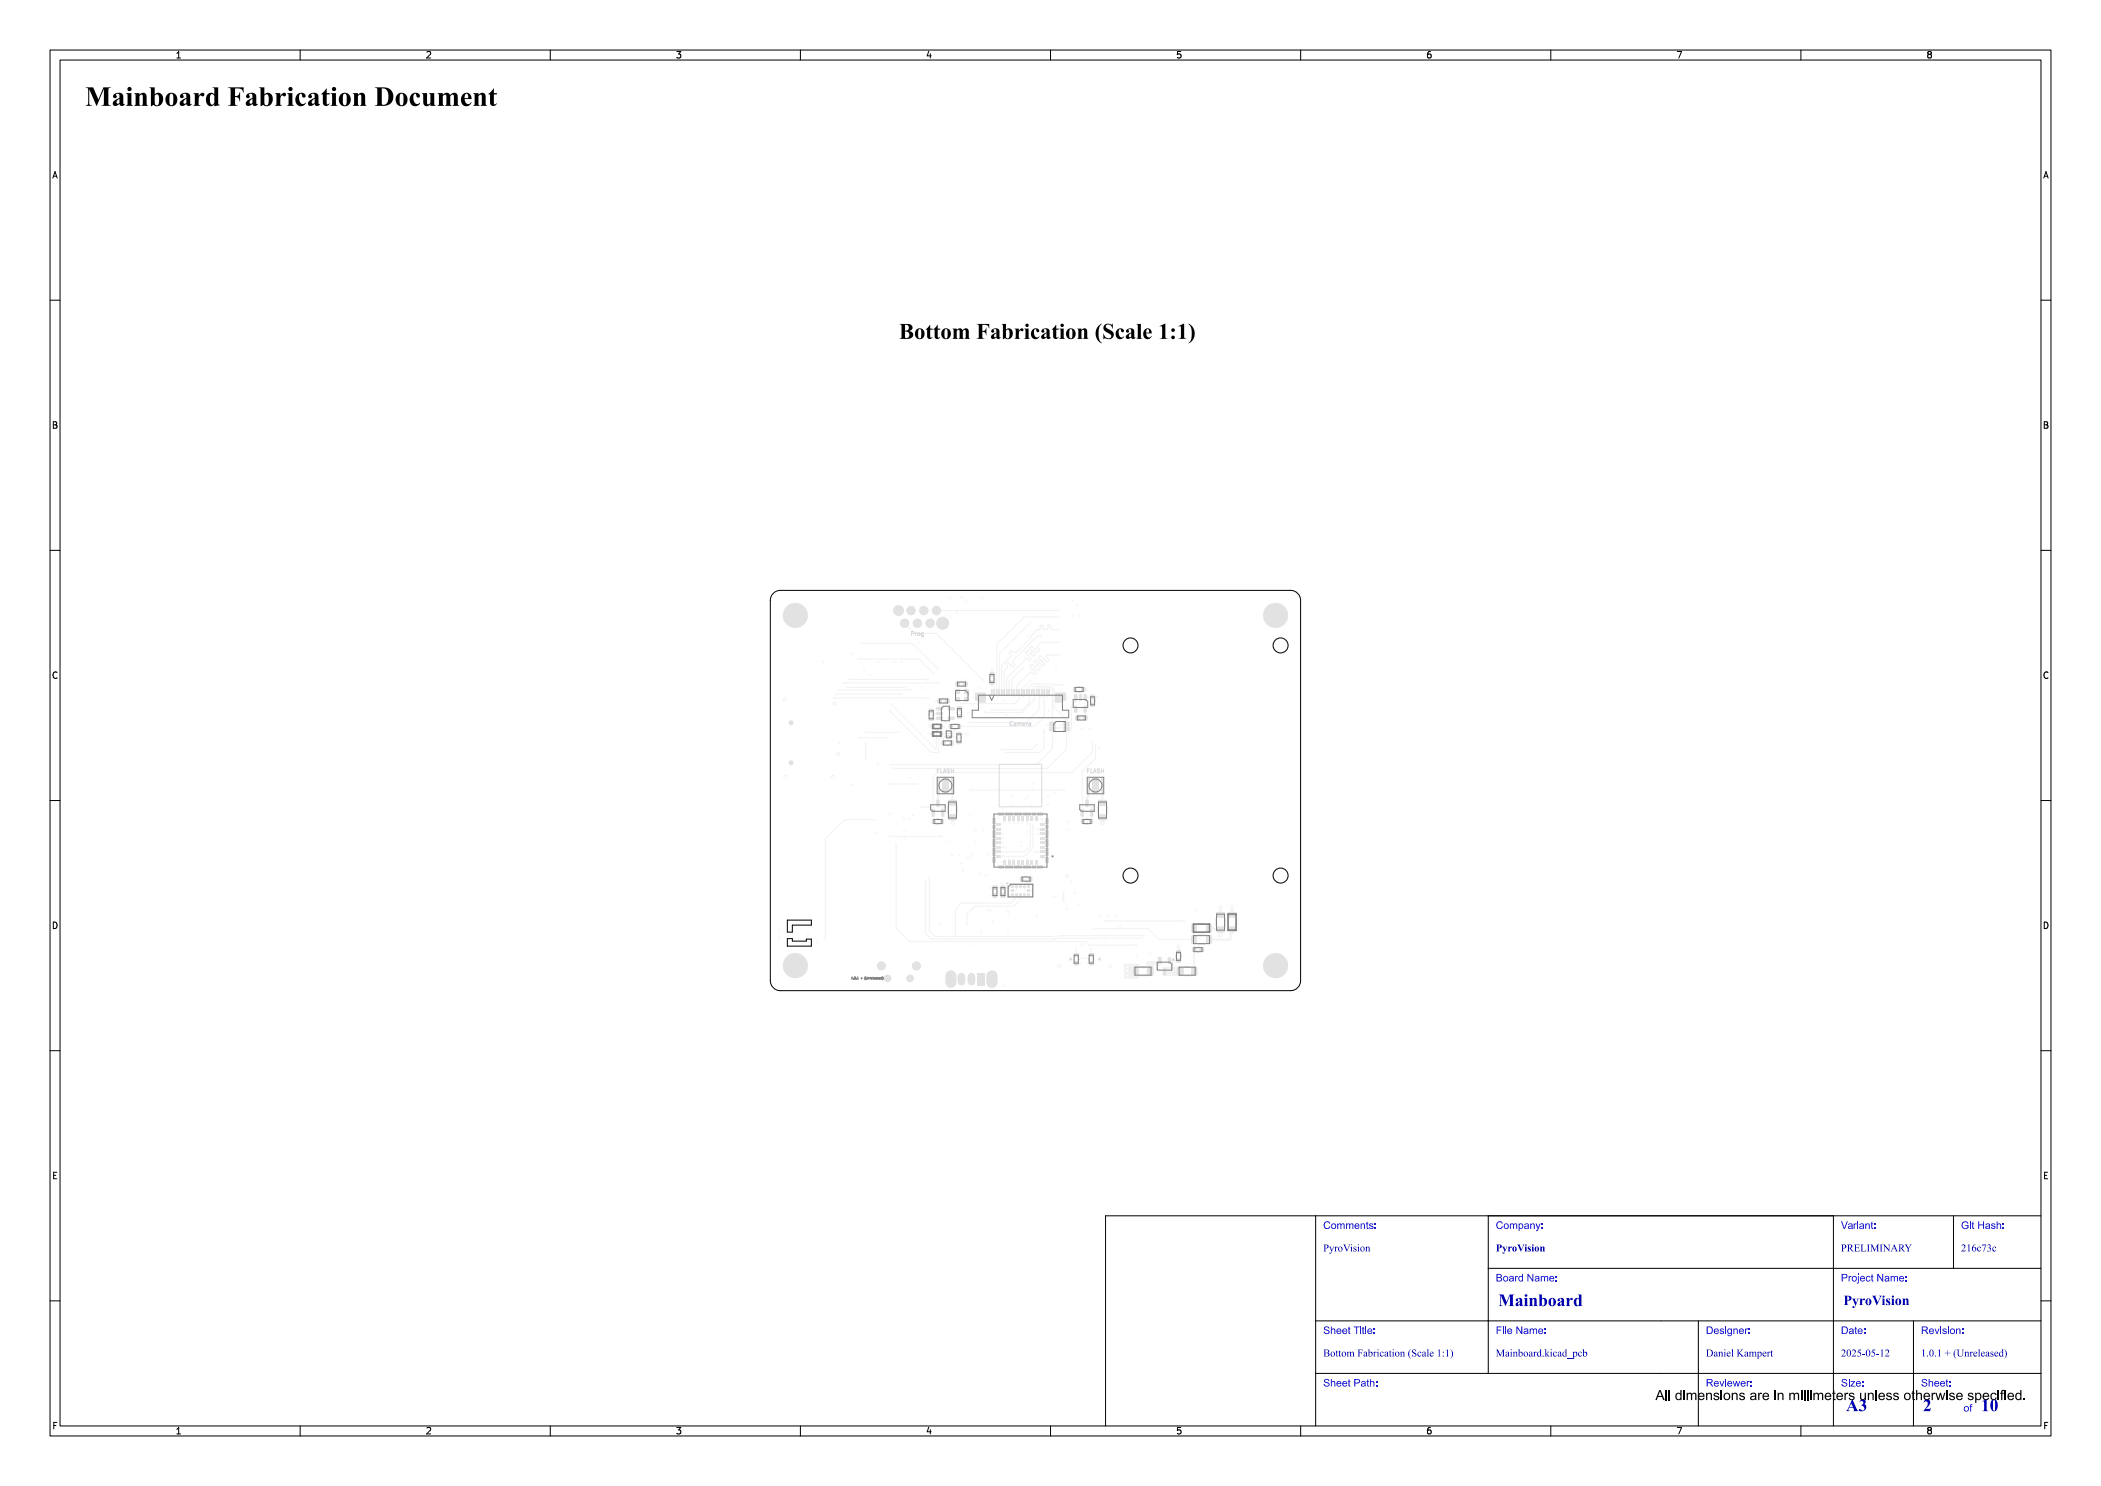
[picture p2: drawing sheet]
<svg xmlns="http://www.w3.org/2000/svg" width="420mm" height="297mm" viewBox="0 0 420 297" stroke-linecap="round" stroke-linejoin="round" font-family="sans-serif">
<defs><g id="words">
<text font-size="5.3" fill="#fff" x="17" y="21.5">Mainboard Fabrication Document</text>
<text font-size="4.3" fill="#fff" x="170.5" y="68">Bottom Fabrication (Scale 1:1)</text>
<g font-size="3.3" fill="#fff">
<text x="299.5" y="261.2">Mainboard</text>
<text x="369" y="282.2">A3</text>
<text x="384.4" y="282.3">2</text>
<text x="396" y="282.3">10</text>
</g>
<text font-size="2.7" fill="#fff" x="368.5" y="261">PyroVision</text>
<g font-size="2" fill="#fff">
<text x="264.5" y="245.7">Comments:</text>
<text x="299" y="245.7">Company:</text>
<text x="368" y="245.7">Variant:</text>
<text x="392" y="245.7">Git Hash:</text>
<text x="264.5" y="250.2">PyroVision</text>
<text x="299" y="250.2">PyroVision</text>
<text x="368" y="250.2">PRELIMINARY</text>
<text x="392" y="250.2">216c73c</text>
<text x="299" y="256.2">Board Name:</text>
<text x="368" y="256.2">Project Name:</text>
<text x="264.5" y="266.7">Sheet Title:</text>
<text x="299" y="266.7">File Name:</text>
<text x="341" y="266.7">Designer:</text>
<text x="368" y="266.7">Date:</text>
<text x="384" y="266.7">Revision:</text>
<text x="264.5" y="271.2">Bottom Fabrication (Scale 1:1)</text>
<text x="299" y="271.2">Mainboard.kicad_pcb</text>
<text x="341" y="271.2">Daniel Kampert</text>
<text x="368" y="271.2">2025-05-12</text>
<text x="384" y="271.2">1.0.1 + (Unreleased)</text>
<text x="264.5" y="277.2">Sheet Path:</text>
<text x="341" y="277.2">Reviewer:</text>
<text x="368" y="277.2">Size:</text>
<text x="384" y="277.2">Sheet:</text>
<text x="392.5" y="282.2">of</text>
</g>
<g font-size="1.7" fill="#fff">
<text x="35" y="11.6">1</text>
<text x="85" y="11.6">2</text>
<text x="135" y="11.6">3</text>
<text x="185" y="11.6">4</text>
<text x="235" y="11.6">5</text>
<text x="285" y="11.6">6</text>
<text x="335" y="11.6">7</text>
<text x="385" y="11.6">8</text>
<text x="10.5" y="35.6">A</text>
<text x="408.5" y="35.6">A</text>
<text x="10.5" y="85.6">B</text>
<text x="408.5" y="85.6">B</text>
<text x="10.5" y="135.6">C</text>
<text x="408.5" y="135.6">C</text>
<text x="10.5" y="185.6">D</text>
<text x="408.5" y="185.6">D</text>
<text x="10.5" y="235.6">E</text>
<text x="408.5" y="235.6">E</text>
<text x="10.5" y="285.6">F</text>
<text x="35" y="286.7">1</text>
<text x="85" y="286.7">2</text>
<text x="135" y="286.7">3</text>
<text x="185" y="286.7">4</text>
<text x="235" y="286.7">5</text>
<text x="285" y="286.7">6</text>
<text x="335" y="286.7">7</text>
<text x="385" y="286.7">8</text>
<text x="408.5" y="285.6">F</text>
</g>
<text font-size=".5" fill="#fff" x="170.2" y="195.7">1.0.1 + (Unreleased)</text>
</g></defs>
<g fill="none" stroke="#000" stroke-width=".2">
<path d="M154.6 118.6l.9-.5 .5-.1h102a2 2 0 0 1 2 2v76a2 2 0 0 1-2 2h-102a2 2 0 0 1-2-2v-76l.1-.5zM157.4 187.6h1v.5h2.8v-.4h1v1.4h-4.8zM157.4 183.9h4.8v1h-3.8v1.4h-1z"/>
<circle cx="226" cy="129" r="1.5"/>
<circle cx="256" cy="129" r="1.5"/>
<circle cx="226" cy="175" r="1.5"/>
<circle cx="256" cy="175" r="1.5"/>
</g>
<g fill="#f2f2f2">
<circle cx="160.9" cy="123" r=".4"/>
<circle cx="160.3" cy="121.7" r=".4"/>
<circle cx="160.3" cy="124.3" r=".4"/>
<circle cx="159" cy="121.1" r=".4"/>
<circle cx="159" cy="123" r="2.5"/>
<circle cx="159" cy="124.9" r=".4"/>
<circle cx="157.7" cy="121.7" r=".4"/>
<circle cx="157.7" cy="124.3" r=".4"/>
<circle cx="157.1" cy="123" r=".4"/>
<circle cx="177.4" cy="195.6" r=".75"/>
<circle cx="181.9" cy="195.5" r=".75"/>
<circle cx="183.2" cy="193.1" r=".9"/>
<circle cx="176.2" cy="193.1" r=".9"/>
<circle cx="160.9" cy="193" r=".4"/>
<circle cx="160.3" cy="191.7" r=".4"/>
<circle cx="160.3" cy="194.3" r=".4"/>
<circle cx="159" cy="191.1" r=".4"/>
<circle cx="159" cy="193" r="2.5"/>
<circle cx="159" cy="194.9" r=".4"/>
<circle cx="157.7" cy="191.7" r=".4"/>
<circle cx="157.7" cy="194.3" r=".4"/>
<circle cx="157.1" cy="193" r=".4"/>
<circle cx="256.9" cy="193" r=".4"/>
<circle cx="256.3" cy="191.7" r=".4"/>
<circle cx="256.3" cy="194.3" r=".4"/>
<circle cx="255" cy="191.1" r=".4"/>
<circle cx="255" cy="193" r="2.5"/>
<circle cx="255" cy="194.9" r=".4"/>
<circle cx="253.7" cy="191.7" r=".4"/>
<circle cx="253.7" cy="194.3" r=".4"/>
<circle cx="253.1" cy="193" r=".4"/>
</g>
<path d="M190.1 195.1v1.2M198.3 195.1v1.2" fill="none" stroke="#f2f2f2" stroke-width="2.2"/>
<path d="M195.4 194.4h1.5v2.6h-1.5z" fill-rule="evenodd" fill="#f2f2f2"/>
<path d="M192.2 195.2v1M194.2 195.2v1" fill="none" stroke="#f2f2f2" stroke-width="1.5"/>
<g fill="#f2f2f2">
<circle cx="256.9" cy="123" r=".4"/>
<circle cx="256.3" cy="121.7" r=".4"/>
<circle cx="256.3" cy="124.3" r=".4"/>
<circle cx="255" cy="121.1" r=".4"/>
<circle cx="255" cy="123" r="2.5"/>
<circle cx="255" cy="124.9" r=".4"/>
<circle cx="253.7" cy="121.7" r=".4"/>
<circle cx="253.7" cy="124.3" r=".4"/>
<circle cx="253.1" cy="123" r=".4"/>
<circle cx="187.2" cy="122" r=".93"/>
<circle cx="185.9" cy="124.6" r=".92"/>
<circle cx="184.7" cy="122" r=".93"/>
<circle cx="183.4" cy="124.6" r=".92"/>
<circle cx="182.1" cy="122" r=".93"/>
<circle cx="180.8" cy="124.6" r=".93"/>
<circle cx="213.6" cy="164.2" r=".22"/>
<circle cx="197.1" cy="174.9" r=".23"/>
<circle cx="198.5" cy="184.3" r=".23"/>
<circle cx="194.6" cy="139.4" r=".23"/>
<circle cx="214.1" cy="176.2" r=".22"/>
<circle cx="180.8" cy="167.6" r=".22"/>
<circle cx="217.3" cy="164.2" r=".22"/>
<circle cx="201.7" cy="164.4" r=".22"/>
<circle cx="198.1" cy="177.4" r=".22"/>
<circle cx="218.2" cy="161" r=".4"/>
<circle cx="192.2" cy="136.7" r=".22"/>
<circle cx="211.8" cy="193.1" r=".4"/>
<circle cx="209.4" cy="145" r=".22"/>
<circle cx="214.8" cy="178.5" r=".22"/>
<circle cx="198.2" cy="182" r=".23"/>
<circle cx="209.2" cy="139.2" r=".23"/>
<circle cx="218.4" cy="140.1" r=".23"/>
<circle cx="195" cy="165.9" r=".23"/>
<circle cx="213.4" cy="139.4" r=".23"/>
<circle cx="223.9" cy="185.2" r=".22"/>
<circle cx="196.2" cy="186.7" r=".23"/>
<circle cx="181.7" cy="163.7" r=".22"/>
<circle cx="156.8" cy="139.8" r=".4"/>
<circle cx="202.6" cy="171.6" r=".22"/>
<circle cx="244" cy="181.3" r=".4"/>
<circle cx="186.1" cy="142.8" r=".23"/>
<circle cx="202.7" cy="139.2" r=".23"/>
<circle cx="217.9" cy="145.7" r=".23"/>
<circle cx="177.8" cy="162.6" r=".22"/>
<circle cx="200.8" cy="196.9" r=".23"/>
<circle cx="216.1" cy="143.5" r=".23"/>
<circle cx="155.7" cy="187.4" r=".23"/>
<circle cx="239" cy="182" r=".22"/>
<circle cx="172.7" cy="134" r=".23"/>
<circle cx="208.4" cy="159.6" r=".23"/>
<circle cx="200.3" cy="172.3" r=".22"/>
<circle cx="209.5" cy="159.2" r=".23"/>
<circle cx="229.8" cy="190.5" r=".22"/>
<circle cx="187.5" cy="164.2" r=".22"/>
<circle cx="200.3" cy="161.6" r=".23"/>
<circle cx="205.3" cy="166.3" r=".22"/>
<circle cx="179.1" cy="159.9" r=".23"/>
<circle cx="200.4" cy="167.6" r=".22"/>
<circle cx="217.4" cy="192.5" r=".23"/>
<circle cx="228.7" cy="193.5" r=".22"/>
<circle cx="211" cy="158.5" r=".23"/>
<circle cx="235.6" cy="189.2" r=".4"/>
<circle cx="207.5" cy="166.6" r=".22"/>
<circle cx="200.4" cy="165.8" r=".22"/>
<circle cx="246.3" cy="181.3" r=".4"/>
<circle cx="188.7" cy="140.1" r=".23"/>
<circle cx="189.3" cy="168" r=".22"/>
<circle cx="192.7" cy="143.2" r=".23"/>
<circle cx="205" cy="159.6" r=".22"/>
<circle cx="190.3" cy="170.9" r=".23"/>
<circle cx="215.9" cy="192.5" r=".23"/>
<circle cx="210.7" cy="179.3" r=".22"/>
<circle cx="199.7" cy="163.5" r=".22"/>
<circle cx="175.5" cy="132.3" r=".22"/>
<circle cx="193.5" cy="171.5" r=".22"/>
<circle cx="214.5" cy="120.1" r=".22"/>
<circle cx="205.3" cy="171.6" r=".22"/>
<circle cx="216.4" cy="188.8" r=".23"/>
<circle cx="167.6" cy="150.7" r=".4"/>
<circle cx="157" cy="155.2" r=".4"/>
<circle cx="196.3" cy="119.5" r=".22"/>
<circle cx="161.5" cy="186.6" r=".22"/>
<circle cx="188.4" cy="161.1" r=".4"/>
<circle cx="189.6" cy="147.8" r=".22"/>
<circle cx="164.5" cy="132.3" r=".22"/>
<circle cx="208.3" cy="163.7" r=".22"/>
<circle cx="239.5" cy="189.8" r=".22"/>
<circle cx="222" cy="193.2" r=".4"/>
<circle cx="195" cy="168.4" r=".23"/>
<circle cx="181.8" cy="155.5" r=".23"/>
<circle cx="206.3" cy="178" r=".23"/>
<circle cx="214.5" cy="123.1" r=".22"/>
<circle cx="221.1" cy="188.1" r=".22"/>
<circle cx="213.6" cy="165.8" r=".22"/>
<circle cx="194" cy="163" r=".22"/>
<circle cx="208.3" cy="171.7" r=".23"/>
<circle cx="205.5" cy="127.2" r=".22"/>
<circle cx="217.3" cy="137.8" r=".22"/>
<circle cx="166.8" cy="140.7" r=".4"/>
<circle cx="166.5" cy="155.2" r=".4"/>
<circle cx="215.7" cy="180.8" r=".22"/>
<circle cx="183.8" cy="128.5" r=".22"/>
<circle cx="223.2" cy="183.1" r=".23"/>
<circle cx="187.9" cy="184.8" r=".23"/>
<circle cx="173.9" cy="134.9" r=".22"/>
<circle cx="205.1" cy="175.7" r=".22"/>
<circle cx="180.8" cy="166.1" r=".22"/>
<circle cx="180.2" cy="132.3" r=".22"/>
<circle cx="215.3" cy="120.9" r=".23"/>
<circle cx="202.2" cy="159.2" r=".23"/>
<circle cx="196.6" cy="165.9" r=".23"/>
<circle cx="227.2" cy="191.2" r=".22"/>
<circle cx="205.5" cy="159.2" r=".23"/>
<circle cx="167.7" cy="148.5" r=".22"/>
<circle cx="213.3" cy="175.1" r=".4"/>
<circle cx="163.4" cy="188.4" r=".23"/>
<circle cx="190.2" cy="149.3" r=".23"/>
<circle cx="198.1" cy="179" r=".22"/>
<circle cx="216" cy="123.1" r=".23"/>
<circle cx="192.2" cy="172.5" r=".22"/>
<circle cx="180.7" cy="163.8" r=".23"/>
<circle cx="194.6" cy="188.7" r=".23"/>
<circle cx="219.3" cy="139.3" r=".23"/>
<circle cx="201.8" cy="177" r=".23"/>
<circle cx="170.3" cy="156.9" r=".23"/>
<circle cx="196" cy="174.4" r=".22"/>
<circle cx="187.1" cy="140.1" r=".23"/>
<circle cx="209.5" cy="160.8" r=".22"/>
<circle cx="191.8" cy="170.9" r=".23"/>
<circle cx="198.3" cy="133.7" r=".23"/>
<circle cx="185.6" cy="146.7" r=".23"/>
<circle cx="175.4" cy="152.8" r=".23"/>
<circle cx="185.6" cy="145.2" r=".23"/>
<circle cx="221.6" cy="183.1" r=".22"/>
<circle cx="192.5" cy="174" r=".23"/>
<circle cx="211.4" cy="145.4" r=".23"/>
<circle cx="178.7" cy="132.3" r=".22"/>
<circle cx="216.3" cy="145.7" r=".22"/>
<circle cx="184.3" cy="137.5" r=".22"/>
<circle cx="155.7" cy="185.9" r=".22"/>
<circle cx="175.3" cy="166.5" r=".22"/>
<circle cx="192.2" cy="119.4" r=".23"/>
<circle cx="182.5" cy="162.9" r=".23"/>
<circle cx="196.1" cy="186.1" r=".22"/>
<circle cx="200.6" cy="171.2" r=".23"/>
<circle cx="206.5" cy="165" r=".23"/>
<circle cx="207" cy="170.2" r=".22"/>
<circle cx="206" cy="164.6" r=".22"/>
<circle cx="201.3" cy="170.2" r=".23"/>
<circle cx="194" cy="157.9" r=".22"/>
<circle cx="212.7" cy="157.9" r=".22"/>
<circle cx="177.6" cy="167.2" r=".23"/>
<circle cx="188.2" cy="167.2" r=".22"/>
<circle cx="206.5" cy="157.9" r=".22"/>
<circle cx="200.8" cy="169.3" r=".23"/>
<circle cx="200.4" cy="168.5" r=".22"/>
<circle cx="202.6" cy="164.4" r=".22"/>
<circle cx="203.5" cy="164.4" r=".22"/>
<circle cx="204.4" cy="164.4" r=".22"/>
<circle cx="207.3" cy="183.1" r=".22"/>
<circle cx="219.9" cy="183.1" r=".22"/>
<circle cx="189.1" cy="144.5" r=".22"/>
<circle cx="178.6" cy="153.6" r=".22"/>
<circle cx="189.1" cy="153.6" r=".22"/>
<circle cx="178.1" cy="152.8" r=".23"/>
<circle cx="193.6" cy="144.4" r=".23"/>
<circle cx="193.6" cy="146.7" r=".23"/>
<circle cx="201.7" cy="171.6" r=".22"/>
<circle cx="225.4" cy="193.2" r=".4"/>
<circle cx="201.6" cy="182.7" r=".22"/>
<circle cx="201.5" cy="182" r=".22"/>
<circle cx="201.5" cy="186.1" r=".22"/>
<circle cx="220.4" cy="164.5" r=".4"/>
<circle cx="225.4" cy="195" r=".4"/>
<circle cx="213.2" cy="181.7" r=".22"/>
<circle cx="212.6" cy="180.1" r=".23"/>
<circle cx="190.4" cy="164.5" r=".4"/>
<circle cx="212.6" cy="178.3" r=".23"/>
<circle cx="225.4" cy="194.1" r=".4"/>
<circle cx="197.5" cy="181.9" r=".23"/>
<circle cx="200.4" cy="166.7" r=".22"/>
<circle cx="207.5" cy="165.7" r=".23"/>
<circle cx="204.2" cy="168.4" r=".22"/>
<circle cx="197.6" cy="171" r=".22"/>
<circle cx="202.5" cy="161" r=".22"/>
<circle cx="194.3" cy="171" r=".23"/>
<circle cx="200.8" cy="164.4" r=".22"/>
<circle cx="204.2" cy="169.1" r=".22"/>
<circle cx="200.2" cy="176.5" r=".23"/>
<circle cx="206.1" cy="161" r=".23"/>
<circle cx="193.1" cy="120.3" r=".22"/>
<circle cx="180.7" cy="163.1" r=".23"/>
<circle cx="182.1" cy="137.9" r=".22"/>
<circle cx="167.7" cy="137.9" r=".22"/>
<circle cx="177.2" cy="147.4" r=".22"/>
<circle cx="171.8" cy="147.4" r=".22"/>
<circle cx="195.6" cy="137.5" r=".22"/>
<circle cx="187.5" cy="133.8" r=".23"/>
<circle cx="199.5" cy="139.2" r=".22"/>
<circle cx="172.2" cy="128.6" r=".22"/>
<circle cx="202.1" cy="143.5" r=".22"/>
<circle cx="209.5" cy="143.5" r=".23"/>
<circle cx="185.5" cy="135.8" r=".23"/>
<circle cx="169.7" cy="135.8" r=".22"/>
<circle cx="168.7" cy="136.5" r=".22"/>
<circle cx="187.6" cy="136.5" r=".22"/>
<circle cx="209.7" cy="142" r=".22"/>
<circle cx="201.1" cy="142.9" r=".22"/>
<circle cx="200.8" cy="140.1" r=".23"/>
<circle cx="194.7" cy="138.1" r=".22"/>
<circle cx="171.7" cy="131.7" r=".23"/>
<circle cx="186.6" cy="134.6" r=".22"/>
<circle cx="172.8" cy="146.3" r=".23"/>
<circle cx="179.6" cy="146.3" r=".23"/>
<circle cx="167.2" cy="138.7" r=".23"/>
<circle cx="180.1" cy="138.7" r=".23"/>
<circle cx="173" cy="148.5" r=".22"/>
<circle cx="173" cy="151.9" r=".22"/>
<circle cx="169.2" cy="137.4" r=".22"/>
<circle cx="181" cy="137.4" r=".22"/>
<circle cx="208.2" cy="139.2" r=".23"/>
<circle cx="193" cy="135.9" r=".22"/>
<circle cx="204.5" cy="139.3" r=".23"/>
<circle cx="191.8" cy="142.4" r=".23"/>
<circle cx="190.8" cy="147.3" r=".22"/>
<circle cx="191.7" cy="147.5" r=".22"/>
<circle cx="212.2" cy="145" r=".22"/>
<circle cx="190.9" cy="145.2" r=".23"/>
<circle cx="212.4" cy="136.9" r=".22"/>
<circle cx="216.2" cy="141.7" r=".23"/>
<circle cx="211.5" cy="122" r=".23"/>
<circle cx="188.8" cy="187.7" r=".22"/>
<circle cx="178" cy="140.7" r=".23"/>
<circle cx="193.3" cy="184.8" r=".22"/>
<circle cx="207.2" cy="148.9" r=".23"/>
<circle cx="228.6" cy="187" r=".22"/>
<circle cx="185" cy="176.3" r=".23"/>
<circle cx="200" cy="149.8" r=".23"/>
<circle cx="185" cy="185.4" r=".22"/>
<circle cx="187.2" cy="149.8" r=".23"/>
<circle cx="208.7" cy="149.5" r=".22"/>
<circle cx="200.8" cy="150.4" r=".23"/>
<circle cx="187.7" cy="150.4" r=".22"/>
<circle cx="191" cy="187.2" r=".22"/>
<circle cx="210.6" cy="187.2" r=".23"/>
<circle cx="228.2" cy="187.5" r=".23"/>
<circle cx="208.7" cy="146" r=".22"/>
<circle cx="185.8" cy="161.3" r=".23"/>
<circle cx="184.3" cy="161.4" r=".22"/>
<circle cx="177.9" cy="142.1" r=".23"/>
<circle cx="185.8" cy="186" r=".23"/>
<circle cx="212" cy="187.5" r=".23"/>
<circle cx="185.8" cy="175.5" r=".22"/>
<circle cx="206" cy="136" r=".22"/>
<circle cx="204.3" cy="133.6" r=".23"/>
<circle cx="197" cy="142.4" r=".23"/>
<circle cx="208.1" cy="127.1" r=".22"/>
<circle cx="198.3" cy="141.9" r=".23"/>
<circle cx="211.7" cy="130.9" r=".22"/>
<circle cx="166.7" cy="139.5" r=".22"/>
<circle cx="193.6" cy="142.6" r=".23"/>
<circle cx="185.5" cy="139.5" r=".22"/>
<circle cx="219.7" cy="149.5" r=".23"/>
<circle cx="211.5" cy="123.3" r=".22"/>
<circle cx="196.6" cy="136" r=".22"/>
<circle cx="211.5" cy="125.8" r=".22"/>
<circle cx="205.8" cy="124.6" r=".23"/>
<circle cx="201.7" cy="136.1" r=".23"/>
<circle cx="211.1" cy="133.8" r=".22"/>
<circle cx="211.5" cy="128.4" r=".23"/>
<circle cx="190" cy="123.2" r=".23"/>
<circle cx="190" cy="119.5" r=".23"/>
<circle cx="215.1" cy="189.7" r=".23"/>
<circle cx="218.1" cy="189.7" r=".22"/>
<circle cx="205.3" cy="164.7" r=".22"/>
<circle cx="177.6" cy="156.7" r=".23"/>
<circle cx="183.2" cy="156.7" r=".23"/>
<circle cx="206.5" cy="156.7" r=".23"/>
<circle cx="165" cy="187.6" r=".23"/>
<circle cx="174.7" cy="163.8" r=".23"/>
<circle cx="218.4" cy="148.2" r=".23"/>
<circle cx="219" cy="148.9" r=".23"/>
<circle cx="191.3" cy="122.5" r=".23"/>
<circle cx="170.2" cy="130.6" r=".23"/>
<circle cx="218.8" cy="185.6" r=".23"/>
<circle cx="217.1" cy="191.5" r=".22"/>
<circle cx="216.1" cy="191.5" r=".23"/>
<circle cx="236.6" cy="184.1" r=".23"/>
<circle cx="220.8" cy="184.1" r=".22"/>
<circle cx="229.7" cy="192.7" r=".23"/>
<circle cx="179.1" cy="168.8" r=".22"/>
<circle cx="227.1" cy="188.9" r=".23"/>
<circle cx="244" cy="186.9" r=".4"/>
<circle cx="246" cy="187.7" r=".4"/>
</g>
<g fill="#f2f2f2">
<path d="M238.3 189.4h.8v.8h-.8z" fill-rule="evenodd"/>
<path d="M239.9 189.4h.7v.8h-.7z" fill-rule="evenodd"/>
<path d="M192.8 137.8h.6v.8h-.6z" fill-rule="evenodd"/>
<path d="M191.1 137.8h.7v.8h-.7z" fill-rule="evenodd"/>
<path d="M191.1 139.4h.7v.8h-.7z" fill-rule="evenodd"/>
<path d="M192.8 139.4h.6v.8h-.6z" fill-rule="evenodd"/>
<path d="M191.4 141.3h.8v.7h-.8z" fill-rule="evenodd"/>
<path d="M191.4 142.8h.8v.8h-.8z" fill-rule="evenodd"/>
<path d="M198.1 137.8h.3l-.1 1h-.2z" fill-rule="evenodd"/>
<path d="M198.6 137.8h.3l-.1 1h-.2z" fill-rule="evenodd"/>
<path d="M199.1 137.8h.3l-.1 1h-.2z" fill-rule="evenodd"/>
<path d="M199.6 137.8h.3l-.1 1h-.2z" fill-rule="evenodd"/>
<path d="M200.1 137.8h.3l-.1 1h-.2z" fill-rule="evenodd"/>
<path d="M200.6 137.8h.3l-.1 1h-.2z" fill-rule="evenodd"/>
<path d="M201.1 137.8h.3l-.1 1h-.2z" fill-rule="evenodd"/>
<path d="M201.6 137.8h.3l-.1 1h-.2z" fill-rule="evenodd"/>
<path d="M202.1 137.8h.3l-.1 1h-.2z" fill-rule="evenodd"/>
<path d="M202.6 137.8h.3l-.1 1h-.2z" fill-rule="evenodd"/>
<path d="M203.1 137.8h.3l-.1 1h-.2z" fill-rule="evenodd"/>
<path d="M203.6 137.8h.3l-.1 1h-.2z" fill-rule="evenodd"/>
<path d="M204.1 137.8h.3l-.1 1h-.2z" fill-rule="evenodd"/>
<path d="M204.6 137.8h.3l-.1 1h-.2z" fill-rule="evenodd"/>
<path d="M205.1 137.8h.3l-.1 1h-.2z" fill-rule="evenodd"/>
<path d="M205.6 137.8h.3l-.1 1h-.2z" fill-rule="evenodd"/>
<path d="M206.1 137.8h.3l-.1 1h-.2z" fill-rule="evenodd"/>
<path d="M206.6 137.8h.3l-.1 1h-.2z" fill-rule="evenodd"/>
<path d="M207.1 137.8h.3l-.1 1h-.2z" fill-rule="evenodd"/>
<path d="M207.6 137.8h.3l-.1 1h-.2z" fill-rule="evenodd"/>
<path d="M208.1 137.8h.3l-.1 1h-.2z" fill-rule="evenodd"/>
<path d="M208.6 137.8h.3l-.1 1h-.2z" fill-rule="evenodd"/>
<path d="M209.1 137.8h.3l-.1 1h-.2z" fill-rule="evenodd"/>
<path d="M209.6 137.8h.3l-.1 1h-.2z" fill-rule="evenodd"/>
<path d="M194.9 138.5h2.1v1.9h-1.3v-.4h-.8z" fill-rule="evenodd"/>
<path d="M210.9 138.5h2.1v1.5h-.8v.4h-1.3z" fill-rule="evenodd"/>
<path d="M185.7 143.4h.9v.6h-.9z" fill-rule="evenodd"/>
<path d="M185.7 141.7h.9v.7h-.9z" fill-rule="evenodd"/>
<path d="M219.6 159.9h1.5l.2 .2-.1 .7-.2 .2h-1.3l-.2-.3z" fill-rule="evenodd"/>
<path d="M219.6 162.9l1.5-.1 .2 .2-.1 .8-.2 .1h-1.3l-.2-.2z" fill-rule="evenodd"/>
<path d="M218 138.9h.8v.8h-.8z" fill-rule="evenodd"/>
<path d="M218 140.5h.8v.7h-.8z" fill-rule="evenodd"/>
<path d="M235.2 190h.8v.7h-.8z" fill-rule="evenodd"/>
<path d="M235.2 191.6h.8v.7h-.8z" fill-rule="evenodd"/>
<path d="M233.5 191.3l.5 .1-.1 1.2-.4-.1z" fill-rule="evenodd"/>
<path d="M231.6 191.3l.5 .1-.1 1.2-.4-.1z" fill-rule="evenodd"/>
<path d="M232.5 193.6l.6 .1-.1 1.2-.5-.1z" fill-rule="evenodd"/>
<path d="M189.6 159.9h1.5l.2 .2-.1 .7-.2 .2h-1.3l-.2-.3z" fill-rule="evenodd"/>
<path d="M189.6 162.9l1.5-.1 .2 .2-.1 .8-.2 .1h-1.3l-.2-.2z" fill-rule="evenodd"/>
<path d="M202.1 177.2h.3v.2h-.3z" fill-rule="evenodd"/>
<path d="M202.2 177h.4v.4h-.4z" fill-rule="evenodd"/>
<path d="M203 177h.4v.4h-.4z" fill-rule="evenodd"/>
<path d="M203.8 177h.4v.4h-.4z" fill-rule="evenodd"/>
<path d="M204.6 177h.4v.4h-.4z" fill-rule="evenodd"/>
<path d="M205.4 177h.4v.4h-.4z" fill-rule="evenodd"/>
<path d="M205.4 177.8h.4v.4h-.4z" fill-rule="evenodd"/>
<path d="M205.4 178.6h.4v.4h-.4z" fill-rule="evenodd"/>
<path d="M204.6 178.6h.4v.4h-.4z" fill-rule="evenodd"/>
<path d="M203.8 178.6h.4v.4h-.4z" fill-rule="evenodd"/>
<path d="M203 178.6h.4v.4h-.4z" fill-rule="evenodd"/>
<path d="M202.2 178.6h.4v.4h-.4z" fill-rule="evenodd"/>
<path d="M202.2 177.8h.4v.4h-.4z" fill-rule="evenodd"/>
<path d="M214.5 137.4h.7v.8h-.7z" fill-rule="evenodd"/>
<path d="M216.2 137.4h.7v.8h-.7z" fill-rule="evenodd"/>
<path d="M189.8 147.2h.6v.2h-.6z" fill-rule="evenodd"/>
<path d="M189.8 146.9h.6v.1h-.6z" fill-rule="evenodd"/>
<path d="M189.8 146.5h.6v.2h-.6z" fill-rule="evenodd"/>
<path d="M189.8 146.2h.6v.1h-.6z" fill-rule="evenodd"/>
<path d="M188.9 146.2h.7v.1h-.7z" fill-rule="evenodd"/>
<path d="M188.9 146.5h.7v.2h-.7z" fill-rule="evenodd"/>
<path d="M188.9 146.9h.7v.1h-.7z" fill-rule="evenodd"/>
<path d="M188.9 147.2h.7v.2h-.7z" fill-rule="evenodd"/>
<path d="M187.3 155.4h.5v3.2h-.5z" fill-rule="evenodd"/>
<path d="M190.1 155.4h.5v3.2h-.5z" fill-rule="evenodd"/>
<path d="M188.3 155.4h1.3v3.2h-1.3z" fill-rule="evenodd"/>
<path d="M189.9 148.1h.7v.8h-.7z" fill-rule="evenodd"/>
<path d="M188.2 148.1h.7v.8h-.7z" fill-rule="evenodd"/>
<path d="M217.8 163.8h.7v.8h-.7z" fill-rule="evenodd"/>
<path d="M216.1 163.8h.7v.8h-.7z" fill-rule="evenodd"/>
<path d="M229.5 193.3l.8-.1 .2 .2v1.3l-.1 .3h-.8l-.2-.2z" fill-rule="evenodd"/>
<path d="M226.5 193.3l.8-.1 .3 .2v1.3l-.2 .3h-.7l-.2-.2z" fill-rule="evenodd"/>
<path d="M217.3 155.4h.5v3.2h-.5z" fill-rule="evenodd"/>
<path d="M220.1 155.4h.5v3.2h-.5z" fill-rule="evenodd"/>
<path d="M218.3 155.4h1.3v3.2h-1.3z" fill-rule="evenodd"/>
<path d="M209 163.6h.6v1.1h-.6z" fill-rule="evenodd"/>
<path d="M209 165h.6v.6h-.6z" fill-rule="evenodd"/>
<path d="M209 165.9h.6v.6h-.6z" fill-rule="evenodd"/>
<path d="M209 166.8h.6v.6h-.6z" fill-rule="evenodd"/>
<path d="M209 167.7h.6v.6h-.6z" fill-rule="evenodd"/>
<path d="M209 168.6h.6v.6h-.6z" fill-rule="evenodd"/>
<path d="M209 169.5h.6v.6h-.6z" fill-rule="evenodd"/>
<path d="M209 170.4h.6v.6h-.6z" fill-rule="evenodd"/>
<path d="M209 171.3h.6v1.1h-.6z" fill-rule="evenodd"/>
<path d="M207.3 162.4h1.1v.6h-1.1z" fill-rule="evenodd"/>
<path d="M207.3 173h1.1v.6h-1.1z" fill-rule="evenodd"/>
<path d="M206.4 162.4h.6v.6h-.6z" fill-rule="evenodd"/>
<path d="M206.4 173h.6v.6h-.6z" fill-rule="evenodd"/>
<path d="M205.5 162.4h.6v.6h-.6z" fill-rule="evenodd"/>
<path d="M205.5 173h.6v.6h-.6z" fill-rule="evenodd"/>
<path d="M204.6 162.4h.6v.6h-.6z" fill-rule="evenodd"/>
<path d="M204.6 173h.6v.6h-.6z" fill-rule="evenodd"/>
<path d="M203.7 162.4h.6v.6h-.6z" fill-rule="evenodd"/>
<path d="M203.7 173h.6v.6h-.6z" fill-rule="evenodd"/>
<path d="M202.8 162.4h.6v.6h-.6z" fill-rule="evenodd"/>
<path d="M202.8 173h.6v.6h-.6z" fill-rule="evenodd"/>
<path d="M201.9 162.4h.6v.6h-.6z" fill-rule="evenodd"/>
<path d="M201.9 173h.6v.6h-.6z" fill-rule="evenodd"/>
<path d="M201 162.4h.6v.6h-.6z" fill-rule="evenodd"/>
<path d="M201 173h.6v.6h-.6z" fill-rule="evenodd"/>
<path d="M199.6 162.4h1.1v.6h-1.1z" fill-rule="evenodd"/>
<path d="M199.6 173h1.1v.6h-1.1z" fill-rule="evenodd"/>
<path d="M198.4 163.6h.6v1.1h-.6z" fill-rule="evenodd"/>
<path d="M198.4 165h.6v.6h-.6z" fill-rule="evenodd"/>
<path d="M198.4 165.9h.6v.6h-.6z" fill-rule="evenodd"/>
<path d="M198.4 166.8h.6v.6h-.6z" fill-rule="evenodd"/>
<path d="M198.4 167.7h.6v.6h-.6z" fill-rule="evenodd"/>
<path d="M198.4 168.6h.6v.6h-.6z" fill-rule="evenodd"/>
<path d="M198.4 169.5h.6v.6h-.6z" fill-rule="evenodd"/>
<path d="M198.4 170.4h.6v.6h-.6z" fill-rule="evenodd"/>
<path d="M198.4 171.3h.6v1.1h-.6z" fill-rule="evenodd"/>
<path d="M207.9 170.9h.8v.5h-.8z" fill-rule="evenodd"/>
<path d="M207.9 170h.8v.5h-.8z" fill-rule="evenodd"/>
<path d="M207.9 169.1h.8v.5h-.8z" fill-rule="evenodd"/>
<path d="M207.9 168.2h.8v.5h-.8z" fill-rule="evenodd"/>
<path d="M207.9 167.3h.8v.5h-.8z" fill-rule="evenodd"/>
<path d="M207.9 166.4h.8v.5h-.8z" fill-rule="evenodd"/>
<path d="M207.9 165.5h.8v.5h-.8z" fill-rule="evenodd"/>
<path d="M207.9 164.6h.8v.5h-.8z" fill-rule="evenodd"/>
<path d="M206.9 163.3h.5v.8h-.5z" fill-rule="evenodd"/>
<path d="M206 163.3h.5v.8h-.5z" fill-rule="evenodd"/>
<path d="M205.1 163.3h.5v.8h-.5z" fill-rule="evenodd"/>
<path d="M204.2 163.3h.5v.8h-.5z" fill-rule="evenodd"/>
<path d="M203.3 163.3h.5v.8h-.5z" fill-rule="evenodd"/>
<path d="M202.4 163.3h.5v.8h-.5z" fill-rule="evenodd"/>
<path d="M201.5 163.3h.5v.8h-.5z" fill-rule="evenodd"/>
<path d="M200.6 163.3h.5v.8h-.5z" fill-rule="evenodd"/>
<path d="M199.3 164.6h.8v.5h-.8z" fill-rule="evenodd"/>
<path d="M199.3 165.5h.8v.5h-.8z" fill-rule="evenodd"/>
<path d="M199.3 166.4h.8v.5h-.8z" fill-rule="evenodd"/>
<path d="M199.3 167.3h.8v.5h-.8z" fill-rule="evenodd"/>
<path d="M199.3 168.2h.8v.5h-.8z" fill-rule="evenodd"/>
<path d="M199.3 169.1h.8v.5h-.8z" fill-rule="evenodd"/>
<path d="M199.3 170h.8v.5h-.8z" fill-rule="evenodd"/>
<path d="M199.3 170.9h.8v.5h-.8z" fill-rule="evenodd"/>
<path d="M200.6 171.9h.5v.8h-.5z" fill-rule="evenodd"/>
<path d="M201.5 171.9h.5v.8h-.5z" fill-rule="evenodd"/>
<path d="M202.4 171.9h.5v.8h-.5z" fill-rule="evenodd"/>
<path d="M203.3 171.9h.5v.8h-.5z" fill-rule="evenodd"/>
<path d="M204.2 171.9h.5v.8h-.5z" fill-rule="evenodd"/>
<path d="M205.1 171.9h.5v.8h-.5z" fill-rule="evenodd"/>
<path d="M206 171.9h.5v.8h-.5z" fill-rule="evenodd"/>
<path d="M206.9 171.9h.5v.8h-.5z" fill-rule="evenodd"/>
<path d="M209.8 144.3h1.2v.3h-1.2z" fill-rule="evenodd"/>
<path d="M209.8 144.8h1.2v.3h-1.2z" fill-rule="evenodd"/>
<path d="M209.8 145.3h1.2v.3h-1.2z" fill-rule="evenodd"/>
<path d="M209.8 145.8h1.2v.3h-1.2z" fill-rule="evenodd"/>
<path d="M212.6 145.8h1.1l.1 .2-1.2 .1z" fill-rule="evenodd"/>
<path d="M212.6 145.3h1.2v.2l-1.1 .1z" fill-rule="evenodd"/>
<path d="M212.6 144.8h1.2v.3h-1.2z" fill-rule="evenodd"/>
<path d="M212.6 144.3h1.2v.3h-1.2z" fill-rule="evenodd"/>
<path d="M187.5 139.7h.7v.8h-.7z" fill-rule="evenodd"/>
<path d="M189 139.7h.8v.8h-.8z" fill-rule="evenodd"/>
<path d="M187.8 144.8h.7v.8h-.7z" fill-rule="evenodd"/>
<path d="M186.1 144.8h.7v.8h-.7z" fill-rule="evenodd"/>
<path d="M216.6 143.1h.7v.8h-.7z" fill-rule="evenodd"/>
<path d="M215 143.1h.8v.8h-.8z" fill-rule="evenodd"/>
<path d="M241.1 184.7l.9-.1 .2 .2v1.3l-.2 .3h-.7l-.2-.2z" fill-rule="evenodd"/>
<path d="M238.2 184.7l.8-.1 .3 .2v1.3l-.2 .3h-.7l-.2-.2z" fill-rule="evenodd"/>
<path d="M187.2 141.4h1.2l.1 .5h-1.2z" fill-rule="evenodd"/>
<path d="M187.2 142.3h1.2l.1 .5-1.2 .1z" fill-rule="evenodd"/>
<path d="M187.2 143.3h1.2l.1 .5h-1.2z" fill-rule="evenodd"/>
<path d="M189.5 143.3h1.2l.1 .5h-1.2z" fill-rule="evenodd"/>
<path d="M189.5 141.4h1.2l.1 .5h-1.2z" fill-rule="evenodd"/>
<path d="M238.2 193.3l.9-.1 .2 .2v1.3l-.1 .3h-.9l-.2-.2z" fill-rule="evenodd"/>
<path d="M235.4 193.3l.9-.1 .2 .2v1.3l-.1 .3h-.9l-.2-.2z" fill-rule="evenodd"/>
<path d="M186.3 161.7l.5 .1-.1 1.4-.4-.1z" fill-rule="evenodd"/>
<path d="M188.2 161.7l.5 .1-.1 1.4-.4-.1z" fill-rule="evenodd"/>
<path d="M187.2 159.9h.6l-.1 1.4-.5-.1z" fill-rule="evenodd"/>
<path d="M188 163.8h.7v.8h-.7z" fill-rule="evenodd"/>
<path d="M186.3 163.8h.7v.8h-.7z" fill-rule="evenodd"/>
<path d="M241.1 187l.9-.1 .2 .2v1.3l-.2 .3h-.7l-.2-.2z" fill-rule="evenodd"/>
<path d="M238.2 187l.8-.1 .3 .2v1.3l-.2 .3h-.7l-.2-.2z" fill-rule="evenodd"/>
<path d="M192.6 136.3h.8v.8h-.8z" fill-rule="evenodd"/>
<path d="M191.1 136.3h.7v.8h-.7z" fill-rule="evenodd"/>
<path d="M243.2 182.3h1.5l.2 .2-.1 .7-.2 .2h-1.3l-.2-.3z" fill-rule="evenodd"/>
<path d="M243.2 185.3l1.5-.1 .2 .2-.1 .8-.2 .1h-1.3l-.2-.2z" fill-rule="evenodd"/>
<path d="M216.1 161.7l.5 .1-.1 1.4-.4-.1z" fill-rule="evenodd"/>
<path d="M218 161.7l.5 .1-.1 1.4-.4-.1z" fill-rule="evenodd"/>
<path d="M217 159.9h.6l-.1 1.4-.5-.1z" fill-rule="evenodd"/>
<path d="M216.7 138.8l.5 .1-.1 1.2-.4-.1z" fill-rule="evenodd"/>
<path d="M215.7 138.8l.6 .1-.1 1.2-.5-.1z" fill-rule="evenodd"/>
<path d="M214.8 138.8l.5 .1-.1 1.2-.4-.1z" fill-rule="evenodd"/>
<path d="M214.8 141.1l.5 .1-.1 1.2-.4-.1z" fill-rule="evenodd"/>
<path d="M216.7 141.1l.5 .1-.1 1.2-.4-.1z" fill-rule="evenodd"/>
<path d="M200.1 178.6h.8v.8h-.8z" fill-rule="evenodd"/>
<path d="M200.1 177h.8v.8h-.8z" fill-rule="evenodd"/>
<path d="M217.7 192.2h.9v.7h-.9z" fill-rule="evenodd"/>
<path d="M217.7 190.5h.9v.7h-.9z" fill-rule="evenodd"/>
<path d="M214.7 192.2h.9v.7h-.9z" fill-rule="evenodd"/>
<path d="M214.7 190.5h.9v.7h-.9z" fill-rule="evenodd"/>
<path d="M191.3 146.3h.8v.7h-.8z" fill-rule="evenodd"/>
<path d="M191.3 148h.8v.7h-.8z" fill-rule="evenodd"/>
<path d="M245.5 185.3l1.5-.1 .2 .2-.1 .8-.2 .1h-1.3l-.2-.2z" fill-rule="evenodd"/>
<path d="M245.5 182.3h1.5l.2 .2-.1 .7-.2 .2h-1.3l-.2-.3z" fill-rule="evenodd"/>
<path d="M197.9 136.1h.8v.7h-.8z" fill-rule="evenodd"/>
<path d="M197.9 134.4h.8v.7h-.8z" fill-rule="evenodd"/>
<path d="M203.9 175.3h.7v.8h-.7z" fill-rule="evenodd"/>
<path d="M205.6 175.3h.7v.8h-.7z" fill-rule="evenodd"/>
<path d="M198.5 178.6h.8v.8h-.8z" fill-rule="evenodd"/>
<path d="M198.5 177h.8v.8h-.8z" fill-rule="evenodd"/>
<path d="M187.8 146.3h.7v.8h-.7z" fill-rule="evenodd"/>
<path d="M186.1 146.3h.7v.8h-.7z" fill-rule="evenodd"/>
<path d="M191.4 144.8h.7v.8h-.7z" fill-rule="evenodd"/>
<path d="M189.7 144.8h.7v.8h-.7z" fill-rule="evenodd"/>
</g>
<g fill="none" stroke="#f2f2f2" stroke-width=".2">
<path d="M166.7 139.5h18.8M167.2 138.7h12.9M167.7 137.9h14.4M168.7 136.5h18.9M169.2 137.4h11.8M169.7 135.8h15.8M171.7 131.7h12l2.9 2.9M172.2 128.6h10.2l5.1 5.1M180.8 124.6l2.1 2h4.3l9.4 9.4M187.2 122h24.3M192.2 136.7h-.8v1.5M193 135.9l.1 3.9"/>
<path d="M194.6 139.4h1.4M198.3 133.7v1.1M198.3 136.4v.6l.4 .4v.9M201.7 136.1v2.2M201.9 132.8h.1M201.9 132.8l-.4-.3a.31 .31 0 0 0-.3 0 .31 .31 0 0 0-.1 .4l.3 .4-.7 .7v4.3M202.7 138.3v.9M203.7 138.3v1.4l-.8 .9h-10.6l-.9-.8M204.3 133.7l-2.1 2.1v2.5M204.7 138.3v.7l-.2 .3M205.5 131h.1M205.7 138.3v2.1l-1.4 1.5h-6"/>
<path d="M205.8 124.6l-6.1 6.1v7.6M205.9 130.5h.1M206 136l-1.8 1.8v.5M206.2 138.3v-.5l.6-.6h3.3l.6 .6v3.6l2.5 2.5v.6M206.4 130.1h.1M206.4 130.1l.5 .5a.31 .31 0 0 1-.1 .4 .31 .31 0 0 1-.3 .1l-1-1a.31 .31 0 0 0-.4 .1 .31 .31 0 0 0 0 .4l.9 .9a.31 .31 0 0 1 0 .4 .31 .31 0 0 1-.4 0l-.3-.3h-.4v.3l-3.7 3.6v2.8M206.5 133.8h.1M206.7 138.3v1.6l-2.4 2.5h-7.3M206.8 129.7h.1M207.2 138.3v-.5l.3-.3h2.5l.4 .4v6.6M207.3 132.9h.1M207.7 138.3v3.5l-2.6 2.6h-11.5"/>
<path d="M207.8 132.5h.1M208.1 127.1h-.7l-4.9 4.9a.83 .83 0 0 0 .4 1 .33 .33 0 0 1-.5 .3l-.5-.5M208.2 132.1h.1M208.2 138.3v.9M208.7 138.3v4.9l-1.9 2h-15.1l-1 1h-.6M209.2 138.3v.9M211.5 125.8h-1.3l-.1-.7a.31 .31 0 0 0-.3-.3 .31 .31 0 0 0-.3 .3v.5l-.3 .2h-.6l-.1-.6a.31 .31 0 0 0-.3-.2 .31 .31 0 0 0-.3 .2l-.1 .6h-.5l-1.2 1.3v.4l-2.9 2.9a.93 .93 0 0 1-1.1-.4 .33 .33 0 0 0-.3 .5l.3 .3v.3l-1.9 1.9v5.3M211.5 128.4h-3.4l-.8 .9 .4 .5a.31 .31 0 0 1 0 .4 .31 .31 0 0 1-.4 0l-.9-.9a.31 .31 0 0 0-.4 0 .31 .31 0 0 0 0 .4l.4 .4M211.5 123.3h-6.8l-5.5 5.5v9.5M211.7 130.9h-2.3l-.3 .3 .5 .6a.31 .31 0 0 1-.1 .4 .31 .31 0 0 1-.4 0l-1-1a.31 .31 0 0 0-.4 0 .31 .31 0 0 0 0 .4l1 1a.31 .31 0 0 1 0 .4 .31 .31 0 0 1-.4 0l-1.1-1a.31 .31 0 0 0-.3 0 .31 .31 0 0 0-.1 .4l1.1 1.1a.31 .31 0 0 1-.1 .4 .31 .31 0 0 1-.4 0l-1-1a.31 .31 0 0 0-.4 0 .31 .31 0 0 0 0 .4l1 1a.31 .31 0 0 1 0 .4 .31 .31 0 0 1-.4 0l-.4-.3h-.3l-2.7 2.6v1.3M212.4 136.9h-1.6l-.2-.2h-4.3l-1.1 1.1v.5M213.4 139.4h-1.4"/>
<path d="M214.9 137.8l.1 2.4-.8 .8v4.6l-.3 .3h-.7v3.8l-3.9 3.9h-30.7M216.9 139.5h.1M217.3 137.8h-.8l-.5 .5v1.2M219.3 139.3h-1.9l-.1 .2h-.4M171.8 147.5h5.4M172.8 146.4h6.8M173 148.5v3.4M177.6 156.7h5.6M177.9 142.1l8.3 8.3h1.5v-2.7l.4-.4v-.6l1.1-.1M178 140.6l9.2 9.2v-3.7l.9-.9M185.6 145.2h.9M185.6 146.7h.9"/>
<path d="M187.1 140.1h.8v1.5M187.8 142.7h-.9l-.6-.7h-.2v.8M187.8 143.6l-1.7 .1M187.9 143.6h.2l1 .9M188.3 145.2h.4l.5 .5v.5M188.7 140.1h.7M189.2 146.9v.4h-.4l-.2 .2v1M190.1 145.2h.8M190.1 147.3l-.5 .5M190.1 146.6l3.5 .1M190.1 146.9h.4l.3 .4M190.1 141.6h1.7v.8"/>
<path d="M190.2 148.5v.8M191.7 147.5v.8M191.8 143.2h.9M194 157.9h18.7M207.2 148.9l-1 .9h-6.2M208.7 146v3.5l-.9 .9h-7M209.4 145h1M210.4 141.6h.1M210.4 145.5h2.8M210.4 145.9v3.7l-3.2 3.2h-29.1M212.2 145h1M215.4 143.5h.7"/>
<path d="M216.2 141.7h.7M216.9 141.7h.1M216.9 141.7v1.8M218.4 140.1v.8M174.7 163.9h-5.9l-3.8 3.8v19.9M177.6 167.2h10.6M184.3 161.4h1.5M185 176.3v10.2l1.2 1.2h24.8l.7-.7h16.9M185.8 175.5v10.5l1.2 1.2h23.6M188.4 162.4l-.1 1.8h-.8M198.1 177.4h3.3l.6 .6h1l.2-.2v-.6h1.6v.6l.2 .2h1.3M199.7 165.8h.7"/>
<path d="M199.7 166.7h.7M199.7 167.6h.7M199.7 169.3h1.1M199.7 168.4h.7M200.3 172.3h.5M200.8 163.7v.7M201.7 163.7v.7M201.7 171.6v.7M201.8 177l.2 .2h.4M202.4 178.8h-.7l-.2 .2h-3.4M202.6 163.7v.7M202.6 171.6v.7"/>
<path d="M203.2 178.8v.5l-1.2 1.2h-9.8l-1.2 1.2v5.5M203.5 163.7v.7M204 178.8v1l-1.3 1.3h-7.8l-1.6 1.6v2.1M204.3 175.7h.8M204.4 163.7v.7M205.3 163.7v1M205.3 171.6v.7M206 164.6v4.5l-1.2 1.1h-5.1M206.2 163.7h2.1v1.2M206.5 165v4.4l-1.8 1.7h-5M207 170.2h1.3M207.5 165.8h.8"/>
<path d="M207.5 166.7h.8M208.3 171.1v.6M218.2 162.4l-.1 1.8h-.8M212 187.5h16.2M215.1 192.5h.8M215.1 189.7v1.2M217.4 192.5h.7M218.1 189.7v1.2M239.5 189.8h.8"/>
</g>
<path d="M217.6 157v2.1l-.3 .3v1.2M220.4 157v3.4M188.4 161.2v1.2M190.4 163.4v1.1M218.2 160.9v1.5M220.4 163.4v1.1M235.6 189.1v1.2M244 181.3v1.5M246.3 181.3v1.5" fill="none" stroke="#f2f2f2" stroke-width=".4"/>
<path d="M212.6 178.3v1.8" fill="none" stroke="#f2f2f2" stroke-width=".3"/>
<g fill="#f2f2f2">
<circle cx="220.4" cy="160.4" r=".2"/>
<circle cx="190.4" cy="160.4" r=".2"/>
</g>
<path d="M187.6 157l-.1 3.6M190.4 157v3.4M233.7 192h1.9M238.7 185.5v8.6M241.7 185.5h.9l.3 .3h1.1v1.1M241.9 187.8h.1M246.3 185.8v.7l-.3 .3v.9l-.3 .1h-4" fill="none" stroke="#f2f2f2" stroke-width=".4"/>
<path d="M218.4 148.2v2.1l-4.1 4.1h-27l-.8 .8v8.1l.2 .1v.8M219 148.9v2.7l-2.7 2.6v9.1l.2 .1v.8M179.1 168.8v16.8l2.7 2.6h35.3l.7 .7h9.3M205.9 175.7v.7l-.3 .3v.5M216.1 191.5h1M218.8 185.6h10.7l2.2 2.2h7M220.8 184.1h15.8" fill="none" stroke="#f2f2f2" stroke-width=".2"/>
<g fill="#f2f2f2">
<path d="M224.7 192.6h3v3h-3z" fill-rule="evenodd"/>
<path d="M229.3 192.1h2.1v-.9l.9 .1-.1 1.5h-1.5l-.1 2.3-1.4-.1z" fill-rule="evenodd"/>
<path d="M232.4 193.2h4.2l.1 1.9h-4.3z" fill-rule="evenodd"/>
</g>
<g fill="#fff">
<circle cx="213.6" cy="164.2" r=".13"/>
<circle cx="197.1" cy="174.9" r=".12"/>
<circle cx="198.5" cy="184.3" r=".13"/>
<circle cx="194.6" cy="139.4" r=".12"/>
<circle cx="214.1" cy="176.2" r=".13"/>
<circle cx="180.8" cy="167.6" r=".13"/>
<circle cx="217.3" cy="164.2" r=".13"/>
<circle cx="201.7" cy="164.4" r=".13"/>
<circle cx="198.1" cy="177.4" r=".13"/>
<circle cx="218.2" cy="161" r=".2"/>
<circle cx="192.2" cy="136.7" r=".12"/>
<circle cx="211.8" cy="193.1" r=".2"/>
<circle cx="209.4" cy="144.9" r=".12"/>
<circle cx="214.8" cy="178.5" r=".13"/>
<circle cx="198.2" cy="182" r=".12"/>
<circle cx="209.2" cy="139.2" r=".13"/>
<circle cx="218.4" cy="140.1" r=".13"/>
<circle cx="195" cy="165.9" r=".12"/>
<circle cx="213.4" cy="139.4" r=".13"/>
<circle cx="223.9" cy="185.2" r=".13"/>
<circle cx="196.2" cy="186.7" r=".12"/>
<circle cx="181.7" cy="163.7" r=".13"/>
<circle cx="156.8" cy="139.7" r=".2"/>
<circle cx="202.6" cy="171.6" r=".13"/>
<circle cx="244" cy="181.3" r=".2"/>
<circle cx="186.1" cy="142.8" r=".13"/>
<circle cx="202.7" cy="139.2" r=".13"/>
<circle cx="217.9" cy="145.7" r=".13"/>
<circle cx="177.8" cy="162.7" r=".13"/>
<circle cx="200.8" cy="196.9" r=".12"/>
<circle cx="216.1" cy="143.5" r=".12"/>
<circle cx="155.7" cy="187.4" r=".12"/>
<circle cx="239" cy="182" r=".13"/>
<circle cx="172.7" cy="134" r=".12"/>
<circle cx="208.4" cy="159.6" r=".13"/>
<circle cx="200.3" cy="172.3" r=".13"/>
<circle cx="209.5" cy="159.2" r=".13"/>
<circle cx="229.8" cy="190.5" r=".13"/>
<circle cx="187.5" cy="164.2" r=".13"/>
<circle cx="200.3" cy="161.6" r=".12"/>
<circle cx="205.3" cy="166.3" r=".13"/>
<circle cx="179.1" cy="159.9" r=".12"/>
<circle cx="200.4" cy="167.6" r=".13"/>
<circle cx="217.4" cy="192.5" r=".13"/>
<circle cx="228.7" cy="193.5" r=".13"/>
<circle cx="211" cy="158.5" r=".12"/>
<circle cx="235.6" cy="189.1" r=".2"/>
<circle cx="207.5" cy="166.6" r=".12"/>
<circle cx="200.4" cy="165.7" r=".12"/>
<circle cx="246.3" cy="181.3" r=".2"/>
<circle cx="188.7" cy="140.1" r=".12"/>
<circle cx="189.3" cy="168" r=".12"/>
<circle cx="192.7" cy="143.2" r=".13"/>
<circle cx="205" cy="159.6" r=".13"/>
<circle cx="190.3" cy="170.9" r=".12"/>
<circle cx="215.9" cy="192.5" r=".12"/>
<circle cx="210.7" cy="179.3" r=".13"/>
<circle cx="199.7" cy="163.6" r=".13"/>
<circle cx="175.5" cy="132.3" r=".13"/>
<circle cx="193.5" cy="171.5" r=".13"/>
<circle cx="214.5" cy="120.1" r=".12"/>
<circle cx="205.3" cy="171.6" r=".13"/>
<circle cx="216.4" cy="188.8" r=".12"/>
<circle cx="167.6" cy="150.8" r=".2"/>
<circle cx="157" cy="155.2" r=".2"/>
<circle cx="196.3" cy="119.5" r=".13"/>
<circle cx="161.5" cy="186.7" r=".12"/>
<circle cx="188.4" cy="161.1" r=".2"/>
<circle cx="189.6" cy="147.8" r=".13"/>
<circle cx="164.5" cy="132.3" r=".12"/>
<circle cx="208.3" cy="163.7" r=".13"/>
<circle cx="239.5" cy="189.8" r=".13"/>
<circle cx="222" cy="193.2" r=".2"/>
<circle cx="195" cy="168.3" r=".12"/>
<circle cx="181.8" cy="155.5" r=".13"/>
<circle cx="206.3" cy="178" r=".13"/>
<circle cx="214.5" cy="123.1" r=".13"/>
<circle cx="221.1" cy="188.1" r=".13"/>
<circle cx="213.6" cy="165.7" r=".12"/>
<circle cx="194" cy="163" r=".13"/>
<circle cx="208.3" cy="171.7" r=".13"/>
<circle cx="205.5" cy="127.2" r=".13"/>
<circle cx="217.3" cy="137.8" r=".13"/>
<circle cx="166.8" cy="140.7" r=".2"/>
<circle cx="166.5" cy="155.2" r=".2"/>
<circle cx="215.7" cy="180.8" r=".13"/>
<circle cx="183.8" cy="128.5" r=".13"/>
<circle cx="223.2" cy="183.1" r=".13"/>
<circle cx="187.9" cy="184.8" r=".12"/>
<circle cx="173.9" cy="134.9" r=".12"/>
<circle cx="205.1" cy="175.7" r=".13"/>
<circle cx="180.8" cy="166.1" r=".12"/>
<circle cx="180.2" cy="132.3" r=".12"/>
<circle cx="215.3" cy="120.9" r=".12"/>
<circle cx="202.2" cy="159.2" r=".12"/>
<circle cx="196.6" cy="165.9" r=".12"/>
<circle cx="227.2" cy="191.2" r=".13"/>
<circle cx="205.5" cy="159.2" r=".13"/>
<circle cx="167.7" cy="148.5" r=".13"/>
<circle cx="213.3" cy="175.1" r=".2"/>
<circle cx="163.4" cy="188.4" r=".13"/>
<circle cx="190.2" cy="149.3" r=".12"/>
<circle cx="198.1" cy="179" r=".12"/>
<circle cx="216" cy="123.1" r=".13"/>
<circle cx="192.2" cy="172.5" r=".12"/>
<circle cx="180.7" cy="163.8" r=".12"/>
<circle cx="194.6" cy="188.8" r=".13"/>
<circle cx="219.3" cy="139.3" r=".12"/>
<circle cx="201.8" cy="177" r=".13"/>
<circle cx="170.3" cy="156.9" r=".12"/>
<circle cx="196" cy="174.4" r=".12"/>
<circle cx="187.1" cy="140.1" r=".12"/>
<circle cx="209.5" cy="160.8" r=".12"/>
<circle cx="191.8" cy="170.9" r=".12"/>
<circle cx="198.3" cy="133.7" r=".13"/>
<circle cx="185.6" cy="146.7" r=".12"/>
<circle cx="175.4" cy="152.8" r=".12"/>
<circle cx="185.6" cy="145.2" r=".13"/>
<circle cx="221.6" cy="183.1" r=".12"/>
<circle cx="192.5" cy="174" r=".12"/>
<circle cx="211.4" cy="145.4" r=".12"/>
<circle cx="178.7" cy="132.3" r=".13"/>
<circle cx="216.3" cy="145.7" r=".13"/>
<circle cx="184.3" cy="137.5" r=".13"/>
<circle cx="155.7" cy="185.9" r=".12"/>
<circle cx="175.3" cy="166.5" r=".13"/>
<circle cx="192.2" cy="119.4" r=".12"/>
<circle cx="182.5" cy="162.9" r=".12"/>
<circle cx="196.1" cy="186.1" r=".12"/>
<circle cx="200.6" cy="171.2" r=".12"/>
<circle cx="206.5" cy="165" r=".12"/>
<circle cx="207" cy="170.3" r=".13"/>
<circle cx="206" cy="164.6" r=".13"/>
<circle cx="201.3" cy="170.2" r=".13"/>
<circle cx="194" cy="157.9" r=".13"/>
<circle cx="212.7" cy="157.9" r=".13"/>
<circle cx="177.6" cy="167.1" r=".12"/>
<circle cx="188.2" cy="167.1" r=".12"/>
<circle cx="206.5" cy="157.9" r=".12"/>
<circle cx="200.8" cy="169.3" r=".13"/>
<circle cx="200.4" cy="168.5" r=".13"/>
<circle cx="202.6" cy="164.4" r=".13"/>
<circle cx="203.5" cy="164.4" r=".13"/>
<circle cx="204.4" cy="164.4" r=".13"/>
<circle cx="207.3" cy="183.1" r=".13"/>
<circle cx="219.9" cy="183.1" r=".12"/>
<circle cx="189.1" cy="144.5" r=".13"/>
<circle cx="178.6" cy="153.6" r=".13"/>
<circle cx="189.1" cy="153.6" r=".13"/>
<circle cx="178.1" cy="152.8" r=".13"/>
<circle cx="193.6" cy="144.4" r=".12"/>
<circle cx="193.6" cy="146.7" r=".12"/>
<circle cx="201.7" cy="171.6" r=".13"/>
<circle cx="225.4" cy="193.2" r=".2"/>
<circle cx="201.6" cy="182.7" r=".12"/>
<circle cx="201.5" cy="182" r=".13"/>
<circle cx="201.5" cy="186.1" r=".13"/>
<circle cx="220.4" cy="164.5" r=".2"/>
<circle cx="225.4" cy="195" r=".2"/>
<circle cx="213.2" cy="181.7" r=".13"/>
<circle cx="212.6" cy="180.1" r=".13"/>
<circle cx="190.4" cy="164.5" r=".2"/>
<circle cx="212.6" cy="178.3" r=".13"/>
<circle cx="225.4" cy="194.1" r=".2"/>
<circle cx="197.5" cy="181.9" r=".12"/>
<circle cx="200.4" cy="166.6" r=".12"/>
<circle cx="207.5" cy="165.7" r=".12"/>
<circle cx="204.2" cy="168.5" r=".12"/>
<circle cx="197.6" cy="171" r=".13"/>
<circle cx="202.5" cy="161" r=".12"/>
<circle cx="194.3" cy="171" r=".12"/>
<circle cx="200.8" cy="164.4" r=".12"/>
<circle cx="204.2" cy="169.1" r=".13"/>
<circle cx="200.2" cy="176.5" r=".12"/>
<circle cx="206.1" cy="161" r=".12"/>
<circle cx="193.1" cy="120.3" r=".12"/>
<circle cx="180.7" cy="163.1" r=".12"/>
<circle cx="182.1" cy="137.9" r=".12"/>
<circle cx="167.7" cy="137.9" r=".12"/>
<circle cx="177.2" cy="147.5" r=".12"/>
<circle cx="171.8" cy="147.5" r=".13"/>
<circle cx="195.6" cy="137.5" r=".13"/>
<circle cx="187.5" cy="133.8" r=".12"/>
<circle cx="199.5" cy="139.2" r=".13"/>
<circle cx="172.2" cy="128.6" r=".13"/>
<circle cx="202.1" cy="143.5" r=".12"/>
<circle cx="209.5" cy="143.5" r=".12"/>
<circle cx="185.5" cy="135.8" r=".12"/>
<circle cx="169.7" cy="135.8" r=".13"/>
<circle cx="168.7" cy="136.5" r=".12"/>
<circle cx="187.6" cy="136.5" r=".13"/>
<circle cx="209.7" cy="142" r=".12"/>
<circle cx="201.1" cy="142.9" r=".13"/>
<circle cx="200.8" cy="140.1" r=".12"/>
<circle cx="194.7" cy="138.1" r=".13"/>
<circle cx="171.7" cy="131.7" r=".12"/>
<circle cx="186.6" cy="134.6" r=".13"/>
<circle cx="172.8" cy="146.3" r=".12"/>
<circle cx="179.6" cy="146.3" r=".12"/>
<circle cx="167.2" cy="138.7" r=".13"/>
<circle cx="180.1" cy="138.7" r=".13"/>
<circle cx="173" cy="148.4" r=".12"/>
<circle cx="173" cy="151.9" r=".13"/>
<circle cx="169.2" cy="137.4" r=".13"/>
<circle cx="181" cy="137.4" r=".13"/>
<circle cx="208.2" cy="139.2" r=".13"/>
<circle cx="193" cy="135.9" r=".13"/>
<circle cx="204.5" cy="139.3" r=".12"/>
<circle cx="191.8" cy="142.4" r=".12"/>
<circle cx="190.8" cy="147.3" r=".13"/>
<circle cx="191.7" cy="147.5" r=".13"/>
<circle cx="212.2" cy="144.9" r=".12"/>
<circle cx="190.9" cy="145.2" r=".13"/>
<circle cx="212.4" cy="136.9" r=".13"/>
<circle cx="216.2" cy="141.7" r=".12"/>
<circle cx="211.5" cy="122" r=".13"/>
<circle cx="188.8" cy="187.7" r=".13"/>
<circle cx="178" cy="140.6" r=".12"/>
<circle cx="193.3" cy="184.8" r=".12"/>
<circle cx="207.2" cy="148.9" r=".13"/>
<circle cx="228.6" cy="187" r=".13"/>
<circle cx="185" cy="176.3" r=".13"/>
<circle cx="200" cy="149.8" r=".13"/>
<circle cx="185" cy="185.4" r=".13"/>
<circle cx="187.2" cy="149.8" r=".12"/>
<circle cx="208.7" cy="149.5" r=".12"/>
<circle cx="200.8" cy="150.4" r=".12"/>
<circle cx="187.7" cy="150.4" r=".12"/>
<circle cx="191" cy="187.2" r=".13"/>
<circle cx="210.6" cy="187.2" r=".12"/>
<circle cx="228.2" cy="187.5" r=".13"/>
<circle cx="208.7" cy="146" r=".13"/>
<circle cx="185.8" cy="161.3" r=".12"/>
<circle cx="184.3" cy="161.3" r=".12"/>
<circle cx="177.9" cy="142.1" r=".12"/>
<circle cx="185.8" cy="186" r=".12"/>
<circle cx="212" cy="187.5" r=".13"/>
<circle cx="185.8" cy="175.5" r=".13"/>
<circle cx="206" cy="136" r=".13"/>
<circle cx="204.3" cy="133.6" r=".12"/>
<circle cx="197" cy="142.4" r=".12"/>
<circle cx="208.1" cy="127.1" r=".13"/>
<circle cx="198.3" cy="141.9" r=".12"/>
<circle cx="211.7" cy="130.9" r=".12"/>
<circle cx="166.7" cy="139.5" r=".13"/>
<circle cx="193.6" cy="142.6" r=".12"/>
<circle cx="185.5" cy="139.5" r=".12"/>
<circle cx="219.7" cy="149.5" r=".12"/>
<circle cx="211.5" cy="123.3" r=".13"/>
<circle cx="196.6" cy="136" r=".12"/>
<circle cx="211.5" cy="125.8" r=".13"/>
<circle cx="205.8" cy="124.6" r=".12"/>
<circle cx="201.7" cy="136.1" r=".13"/>
<circle cx="211.1" cy="133.8" r=".13"/>
<circle cx="211.5" cy="128.4" r=".13"/>
<circle cx="190" cy="123.2" r=".13"/>
<circle cx="190" cy="119.5" r=".13"/>
<circle cx="215.1" cy="189.7" r=".12"/>
<circle cx="218.1" cy="189.7" r=".12"/>
<circle cx="205.3" cy="164.7" r=".12"/>
<circle cx="177.6" cy="156.7" r=".13"/>
<circle cx="183.2" cy="156.7" r=".12"/>
<circle cx="206.5" cy="156.7" r=".12"/>
<circle cx="165" cy="187.6" r=".12"/>
<circle cx="174.7" cy="163.9" r=".13"/>
<circle cx="218.4" cy="148.2" r=".13"/>
<circle cx="219" cy="148.9" r=".13"/>
<circle cx="191.3" cy="122.5" r=".12"/>
<circle cx="170.2" cy="130.6" r=".12"/>
<circle cx="218.8" cy="185.6" r=".12"/>
<circle cx="217.1" cy="191.5" r=".12"/>
<circle cx="216.1" cy="191.5" r=".12"/>
<circle cx="236.6" cy="184.1" r=".12"/>
<circle cx="220.8" cy="184.1" r=".12"/>
<circle cx="229.7" cy="192.7" r=".12"/>
<circle cx="179.1" cy="168.8" r=".12"/>
<circle cx="227.1" cy="188.9" r=".13"/>
<circle cx="244" cy="186.9" r=".2"/>
<circle cx="246" cy="187.7" r=".2"/>
<circle cx="160.9" cy="123" r=".25"/>
<circle cx="160.3" cy="121.7" r=".25"/>
<circle cx="160.3" cy="124.3" r=".25"/>
<circle cx="159" cy="121.1" r=".25"/>
<circle cx="159" cy="123" r="1.25"/>
<circle cx="159" cy="124.9" r=".25"/>
<circle cx="157.7" cy="121.7" r=".25"/>
<circle cx="157.7" cy="124.3" r=".25"/>
<circle cx="157.1" cy="123" r=".25"/>
<circle cx="177.4" cy="195.5" r=".5"/>
<circle cx="181.9" cy="195.5" r=".5"/>
<circle cx="183.2" cy="193.1" r=".65"/>
<circle cx="176.2" cy="193" r=".65"/>
<circle cx="160.9" cy="193" r=".25"/>
<circle cx="160.3" cy="191.7" r=".25"/>
<circle cx="160.3" cy="194.3" r=".25"/>
<circle cx="159" cy="191.1" r=".25"/>
<circle cx="159" cy="193" r="1.25"/>
<circle cx="159" cy="194.9" r=".25"/>
<circle cx="157.7" cy="191.7" r=".25"/>
<circle cx="157.7" cy="194.3" r=".25"/>
<circle cx="157.1" cy="193" r=".25"/>
<circle cx="256.9" cy="193" r=".25"/>
<circle cx="256.3" cy="191.7" r=".25"/>
<circle cx="256.3" cy="194.3" r=".25"/>
<circle cx="255" cy="191.1" r=".25"/>
<circle cx="255" cy="193" r="1.25"/>
<circle cx="255" cy="194.9" r=".25"/>
<circle cx="253.7" cy="191.7" r=".25"/>
<circle cx="253.7" cy="194.3" r=".25"/>
<circle cx="253.1" cy="193" r=".25"/>
<circle cx="198.3" cy="195.7" r=".75"/>
<circle cx="190.1" cy="195.7" r=".75"/>
<circle cx="196.2" cy="195.7" r=".45"/>
<circle cx="194.2" cy="195.7" r=".45"/>
<circle cx="192.2" cy="195.7" r=".45"/>
<circle cx="158.1" cy="152.4" r=".5"/>
<circle cx="158.1" cy="144.5" r=".5"/>
<circle cx="256.9" cy="123" r=".25"/>
<circle cx="256.3" cy="121.7" r=".25"/>
<circle cx="256.3" cy="124.3" r=".25"/>
<circle cx="255" cy="121.1" r=".25"/>
<circle cx="255" cy="123" r="1.25"/>
<circle cx="255" cy="124.9" r=".25"/>
<circle cx="253.7" cy="121.7" r=".25"/>
<circle cx="253.7" cy="124.3" r=".25"/>
<circle cx="253.1" cy="123" r=".25"/>
<circle cx="219.8" cy="191.7" r=".33"/>
<circle cx="214" cy="191.7" r=".33"/>
<circle cx="179.6" cy="122" r="1.1"/>
<circle cx="188.4" cy="124.6" r="1.3"/>
<circle cx="187.2" cy="122" r=".75"/>
<circle cx="185.9" cy="124.6" r=".75"/>
<circle cx="184.7" cy="122" r=".75"/>
<circle cx="183.4" cy="124.6" r=".75"/>
<circle cx="182.1" cy="122" r=".75"/>
<circle cx="180.8" cy="124.6" r=".75"/>
</g>
<g fill="#e2e2e2">
<circle cx="160.9" cy="123" r=".4"/>
<circle cx="160.3" cy="121.7" r=".4"/>
<circle cx="160.3" cy="124.3" r=".4"/>
<circle cx="159" cy="121.1" r=".4"/>
<circle cx="159" cy="123" r="2.5"/>
<circle cx="159" cy="124.9" r=".4"/>
<circle cx="157.7" cy="121.7" r=".4"/>
<circle cx="157.7" cy="124.3" r=".4"/>
<circle cx="157.1" cy="123" r=".4"/>
<circle cx="177.4" cy="195.6" r=".75"/>
<circle cx="181.9" cy="195.5" r=".75"/>
<circle cx="183.2" cy="193.1" r=".9"/>
<circle cx="176.2" cy="193.1" r=".9"/>
<circle cx="160.9" cy="193" r=".4"/>
<circle cx="160.3" cy="191.7" r=".4"/>
<circle cx="160.3" cy="194.3" r=".4"/>
<circle cx="159" cy="191.1" r=".4"/>
<circle cx="159" cy="193" r="2.5"/>
<circle cx="159" cy="194.9" r=".4"/>
<circle cx="157.7" cy="191.7" r=".4"/>
<circle cx="157.7" cy="194.3" r=".4"/>
<circle cx="157.1" cy="193" r=".4"/>
<circle cx="256.9" cy="193" r=".4"/>
<circle cx="256.3" cy="191.7" r=".4"/>
<circle cx="256.3" cy="194.3" r=".4"/>
<circle cx="255" cy="191.1" r=".4"/>
<circle cx="255" cy="193" r="2.5"/>
<circle cx="255" cy="194.9" r=".4"/>
<circle cx="253.7" cy="191.7" r=".4"/>
<circle cx="253.7" cy="194.3" r=".4"/>
<circle cx="253.1" cy="193" r=".4"/>
</g>
<path d="M190.1 195.1v1.2M198.3 195.1v1.2" fill="none" stroke="#e2e2e2" stroke-width="2.2"/>
<path d="M195.4 194.4h1.5v2.6h-1.5z" fill-rule="evenodd" fill="#e2e2e2"/>
<path d="M192.2 195.2v1M194.2 195.2v1" fill="none" stroke="#e2e2e2" stroke-width="1.5"/>
<g fill="#e2e2e2">
<circle cx="158.1" cy="152.4" r=".5"/>
<circle cx="158.1" cy="144.5" r=".5"/>
<circle cx="256.9" cy="123" r=".4"/>
<circle cx="256.3" cy="121.7" r=".4"/>
<circle cx="256.3" cy="124.3" r=".4"/>
<circle cx="255" cy="121.1" r=".4"/>
<circle cx="255" cy="123" r="2.5"/>
<circle cx="255" cy="124.9" r=".4"/>
<circle cx="253.7" cy="121.7" r=".4"/>
<circle cx="253.7" cy="124.3" r=".4"/>
<circle cx="253.1" cy="123" r=".4"/>
<circle cx="219.8" cy="191.7" r=".33"/>
<circle cx="214" cy="191.7" r=".33"/>
<circle cx="179.6" cy="122" r="1.1"/>
<circle cx="188.4" cy="124.6" r="1.3"/>
<circle cx="187.2" cy="122" r=".93"/>
<circle cx="185.9" cy="124.6" r=".92"/>
<circle cx="184.7" cy="122" r=".93"/>
<circle cx="183.4" cy="124.6" r=".92"/>
<circle cx="182.1" cy="122" r=".93"/>
<circle cx="180.8" cy="124.6" r=".93"/>
</g>
<g fill="#e2e2e2">
<path d="M238.3 189.4h.8v.8h-.8z" fill-rule="evenodd"/>
<path d="M239.9 189.4h.7v.8h-.7z" fill-rule="evenodd"/>
<path d="M192.8 137.8h.6v.8h-.6z" fill-rule="evenodd"/>
<path d="M191.1 137.8h.7v.8h-.7z" fill-rule="evenodd"/>
<path d="M191.1 139.4h.7v.8h-.7z" fill-rule="evenodd"/>
<path d="M192.8 139.4h.6v.8h-.6z" fill-rule="evenodd"/>
<path d="M191.4 141.3h.8v.7h-.8z" fill-rule="evenodd"/>
<path d="M191.4 142.8h.8v.8h-.8z" fill-rule="evenodd"/>
<path d="M198.1 137.8h.3l-.1 1h-.2z" fill-rule="evenodd"/>
<path d="M198.6 137.8h.3l-.1 1h-.2z" fill-rule="evenodd"/>
<path d="M199.1 137.8h.3l-.1 1h-.2z" fill-rule="evenodd"/>
<path d="M199.6 137.8h.3l-.1 1h-.2z" fill-rule="evenodd"/>
<path d="M200.1 137.8h.3l-.1 1h-.2z" fill-rule="evenodd"/>
<path d="M200.6 137.8h.3l-.1 1h-.2z" fill-rule="evenodd"/>
<path d="M201.1 137.8h.3l-.1 1h-.2z" fill-rule="evenodd"/>
<path d="M201.6 137.8h.3l-.1 1h-.2z" fill-rule="evenodd"/>
<path d="M202.1 137.8h.3l-.1 1h-.2z" fill-rule="evenodd"/>
<path d="M202.6 137.8h.3l-.1 1h-.2z" fill-rule="evenodd"/>
<path d="M203.1 137.8h.3l-.1 1h-.2z" fill-rule="evenodd"/>
<path d="M203.6 137.8h.3l-.1 1h-.2z" fill-rule="evenodd"/>
<path d="M204.1 137.8h.3l-.1 1h-.2z" fill-rule="evenodd"/>
<path d="M204.6 137.8h.3l-.1 1h-.2z" fill-rule="evenodd"/>
<path d="M205.1 137.8h.3l-.1 1h-.2z" fill-rule="evenodd"/>
<path d="M205.6 137.8h.3l-.1 1h-.2z" fill-rule="evenodd"/>
<path d="M206.1 137.8h.3l-.1 1h-.2z" fill-rule="evenodd"/>
<path d="M206.6 137.8h.3l-.1 1h-.2z" fill-rule="evenodd"/>
<path d="M207.1 137.8h.3l-.1 1h-.2z" fill-rule="evenodd"/>
<path d="M207.6 137.8h.3l-.1 1h-.2z" fill-rule="evenodd"/>
<path d="M208.1 137.8h.3l-.1 1h-.2z" fill-rule="evenodd"/>
<path d="M208.6 137.8h.3l-.1 1h-.2z" fill-rule="evenodd"/>
<path d="M209.1 137.8h.3l-.1 1h-.2z" fill-rule="evenodd"/>
<path d="M209.6 137.8h.3l-.1 1h-.2z" fill-rule="evenodd"/>
<path d="M194.9 138.5h2.1v1.9h-1.3v-.4h-.8z" fill-rule="evenodd"/>
<path d="M210.9 138.5h2.1v1.5h-.8v.4h-1.3z" fill-rule="evenodd"/>
<path d="M185.7 143.4h.9v.6h-.9z" fill-rule="evenodd"/>
<path d="M185.7 141.7h.9v.7h-.9z" fill-rule="evenodd"/>
<path d="M219.6 159.9h1.5l.2 .2-.1 .7-.2 .2h-1.3l-.2-.3z" fill-rule="evenodd"/>
<path d="M219.6 162.9l1.5-.1 .2 .2-.1 .8-.2 .1h-1.3l-.2-.2z" fill-rule="evenodd"/>
<path d="M218 138.9h.8v.8h-.8z" fill-rule="evenodd"/>
<path d="M218 140.5h.8v.7h-.8z" fill-rule="evenodd"/>
<path d="M235.2 190h.8v.7h-.8z" fill-rule="evenodd"/>
<path d="M235.2 191.6h.8v.7h-.8z" fill-rule="evenodd"/>
<path d="M233.5 191.3l.5 .1-.1 1.2-.4-.1z" fill-rule="evenodd"/>
<path d="M231.6 191.3l.5 .1-.1 1.2-.4-.1z" fill-rule="evenodd"/>
<path d="M232.5 193.6l.6 .1-.1 1.2-.5-.1z" fill-rule="evenodd"/>
<path d="M189.6 159.9h1.5l.2 .2-.1 .7-.2 .2h-1.3l-.2-.3z" fill-rule="evenodd"/>
<path d="M189.6 162.9l1.5-.1 .2 .2-.1 .8-.2 .1h-1.3l-.2-.2z" fill-rule="evenodd"/>
<path d="M202.1 177.2h.3v.2h-.3z" fill-rule="evenodd"/>
<path d="M202.2 177h.4v.4h-.4z" fill-rule="evenodd"/>
<path d="M203 177h.4v.4h-.4z" fill-rule="evenodd"/>
<path d="M203.8 177h.4v.4h-.4z" fill-rule="evenodd"/>
<path d="M204.6 177h.4v.4h-.4z" fill-rule="evenodd"/>
<path d="M205.4 177h.4v.4h-.4z" fill-rule="evenodd"/>
<path d="M205.4 177.8h.4v.4h-.4z" fill-rule="evenodd"/>
<path d="M205.4 178.6h.4v.4h-.4z" fill-rule="evenodd"/>
<path d="M204.6 178.6h.4v.4h-.4z" fill-rule="evenodd"/>
<path d="M203.8 178.6h.4v.4h-.4z" fill-rule="evenodd"/>
<path d="M203 178.6h.4v.4h-.4z" fill-rule="evenodd"/>
<path d="M202.2 178.6h.4v.4h-.4z" fill-rule="evenodd"/>
<path d="M202.2 177.8h.4v.4h-.4z" fill-rule="evenodd"/>
<path d="M214.5 137.4h.7v.8h-.7z" fill-rule="evenodd"/>
<path d="M216.2 137.4h.7v.8h-.7z" fill-rule="evenodd"/>
<path d="M189.8 147.2h.6v.2h-.6z" fill-rule="evenodd"/>
<path d="M189.8 146.9h.6v.1h-.6z" fill-rule="evenodd"/>
<path d="M189.8 146.5h.6v.2h-.6z" fill-rule="evenodd"/>
<path d="M189.8 146.2h.6v.1h-.6z" fill-rule="evenodd"/>
<path d="M188.9 146.2h.7v.1h-.7z" fill-rule="evenodd"/>
<path d="M188.9 146.5h.7v.2h-.7z" fill-rule="evenodd"/>
<path d="M188.9 146.9h.7v.1h-.7z" fill-rule="evenodd"/>
<path d="M188.9 147.2h.7v.2h-.7z" fill-rule="evenodd"/>
<path d="M187.3 155.4h.5v3.2h-.5z" fill-rule="evenodd"/>
<path d="M190.1 155.4h.5v3.2h-.5z" fill-rule="evenodd"/>
<path d="M188.3 155.4h1.3v3.2h-1.3z" fill-rule="evenodd"/>
<path d="M189.9 148.1h.7v.8h-.7z" fill-rule="evenodd"/>
<path d="M188.2 148.1h.7v.8h-.7z" fill-rule="evenodd"/>
<path d="M217.8 163.8h.7v.8h-.7z" fill-rule="evenodd"/>
<path d="M216.1 163.8h.7v.8h-.7z" fill-rule="evenodd"/>
<path d="M229.5 193.3l.8-.1 .2 .2v1.3l-.1 .3h-.8l-.2-.2z" fill-rule="evenodd"/>
<path d="M226.5 193.3l.8-.1 .3 .2v1.3l-.2 .3h-.7l-.2-.2z" fill-rule="evenodd"/>
<path d="M217.3 155.4h.5v3.2h-.5z" fill-rule="evenodd"/>
<path d="M220.1 155.4h.5v3.2h-.5z" fill-rule="evenodd"/>
<path d="M218.3 155.4h1.3v3.2h-1.3z" fill-rule="evenodd"/>
<path d="M209 163.6h.6v1.1h-.6z" fill-rule="evenodd"/>
<path d="M209 165h.6v.6h-.6z" fill-rule="evenodd"/>
<path d="M209 165.9h.6v.6h-.6z" fill-rule="evenodd"/>
<path d="M209 166.8h.6v.6h-.6z" fill-rule="evenodd"/>
<path d="M209 167.7h.6v.6h-.6z" fill-rule="evenodd"/>
<path d="M209 168.6h.6v.6h-.6z" fill-rule="evenodd"/>
<path d="M209 169.5h.6v.6h-.6z" fill-rule="evenodd"/>
<path d="M209 170.4h.6v.6h-.6z" fill-rule="evenodd"/>
<path d="M209 171.3h.6v1.1h-.6z" fill-rule="evenodd"/>
<path d="M207.3 162.4h1.1v.6h-1.1z" fill-rule="evenodd"/>
<path d="M207.3 173h1.1v.6h-1.1z" fill-rule="evenodd"/>
<path d="M206.4 162.4h.6v.6h-.6z" fill-rule="evenodd"/>
<path d="M206.4 173h.6v.6h-.6z" fill-rule="evenodd"/>
<path d="M205.5 162.4h.6v.6h-.6z" fill-rule="evenodd"/>
<path d="M205.5 173h.6v.6h-.6z" fill-rule="evenodd"/>
<path d="M204.6 162.4h.6v.6h-.6z" fill-rule="evenodd"/>
<path d="M204.6 173h.6v.6h-.6z" fill-rule="evenodd"/>
<path d="M203.7 162.4h.6v.6h-.6z" fill-rule="evenodd"/>
<path d="M203.7 173h.6v.6h-.6z" fill-rule="evenodd"/>
<path d="M202.8 162.4h.6v.6h-.6z" fill-rule="evenodd"/>
<path d="M202.8 173h.6v.6h-.6z" fill-rule="evenodd"/>
<path d="M201.9 162.4h.6v.6h-.6z" fill-rule="evenodd"/>
<path d="M201.9 173h.6v.6h-.6z" fill-rule="evenodd"/>
<path d="M201 162.4h.6v.6h-.6z" fill-rule="evenodd"/>
<path d="M201 173h.6v.6h-.6z" fill-rule="evenodd"/>
<path d="M199.6 162.4h1.1v.6h-1.1z" fill-rule="evenodd"/>
<path d="M199.6 173h1.1v.6h-1.1z" fill-rule="evenodd"/>
<path d="M198.4 163.6h.6v1.1h-.6z" fill-rule="evenodd"/>
<path d="M198.4 165h.6v.6h-.6z" fill-rule="evenodd"/>
<path d="M198.4 165.9h.6v.6h-.6z" fill-rule="evenodd"/>
<path d="M198.4 166.8h.6v.6h-.6z" fill-rule="evenodd"/>
<path d="M198.4 167.7h.6v.6h-.6z" fill-rule="evenodd"/>
<path d="M198.4 168.6h.6v.6h-.6z" fill-rule="evenodd"/>
<path d="M198.4 169.5h.6v.6h-.6z" fill-rule="evenodd"/>
<path d="M198.4 170.4h.6v.6h-.6z" fill-rule="evenodd"/>
<path d="M198.4 171.3h.6v1.1h-.6z" fill-rule="evenodd"/>
<path d="M207.9 170.9h.8v.5h-.8z" fill-rule="evenodd"/>
<path d="M207.9 170h.8v.5h-.8z" fill-rule="evenodd"/>
<path d="M207.9 169.1h.8v.5h-.8z" fill-rule="evenodd"/>
<path d="M207.9 168.2h.8v.5h-.8z" fill-rule="evenodd"/>
<path d="M207.9 167.3h.8v.5h-.8z" fill-rule="evenodd"/>
<path d="M207.9 166.4h.8v.5h-.8z" fill-rule="evenodd"/>
<path d="M207.9 165.5h.8v.5h-.8z" fill-rule="evenodd"/>
<path d="M207.9 164.6h.8v.5h-.8z" fill-rule="evenodd"/>
<path d="M206.9 163.3h.5v.8h-.5z" fill-rule="evenodd"/>
<path d="M206 163.3h.5v.8h-.5z" fill-rule="evenodd"/>
<path d="M205.1 163.3h.5v.8h-.5z" fill-rule="evenodd"/>
<path d="M204.2 163.3h.5v.8h-.5z" fill-rule="evenodd"/>
<path d="M203.3 163.3h.5v.8h-.5z" fill-rule="evenodd"/>
<path d="M202.4 163.3h.5v.8h-.5z" fill-rule="evenodd"/>
<path d="M201.5 163.3h.5v.8h-.5z" fill-rule="evenodd"/>
<path d="M200.6 163.3h.5v.8h-.5z" fill-rule="evenodd"/>
<path d="M199.3 164.6h.8v.5h-.8z" fill-rule="evenodd"/>
<path d="M199.3 165.5h.8v.5h-.8z" fill-rule="evenodd"/>
<path d="M199.3 166.4h.8v.5h-.8z" fill-rule="evenodd"/>
<path d="M199.3 167.3h.8v.5h-.8z" fill-rule="evenodd"/>
<path d="M199.3 168.2h.8v.5h-.8z" fill-rule="evenodd"/>
<path d="M199.3 169.1h.8v.5h-.8z" fill-rule="evenodd"/>
<path d="M199.3 170h.8v.5h-.8z" fill-rule="evenodd"/>
<path d="M199.3 170.9h.8v.5h-.8z" fill-rule="evenodd"/>
<path d="M200.6 171.9h.5v.8h-.5z" fill-rule="evenodd"/>
<path d="M201.5 171.9h.5v.8h-.5z" fill-rule="evenodd"/>
<path d="M202.4 171.9h.5v.8h-.5z" fill-rule="evenodd"/>
<path d="M203.3 171.9h.5v.8h-.5z" fill-rule="evenodd"/>
<path d="M204.2 171.9h.5v.8h-.5z" fill-rule="evenodd"/>
<path d="M205.1 171.9h.5v.8h-.5z" fill-rule="evenodd"/>
<path d="M206 171.9h.5v.8h-.5z" fill-rule="evenodd"/>
<path d="M206.9 171.9h.5v.8h-.5z" fill-rule="evenodd"/>
<path d="M209.8 144.3h1.2v.3h-1.2z" fill-rule="evenodd"/>
<path d="M209.8 144.8h1.2v.3h-1.2z" fill-rule="evenodd"/>
<path d="M209.8 145.3h1.2v.3h-1.2z" fill-rule="evenodd"/>
<path d="M209.8 145.8h1.2v.3h-1.2z" fill-rule="evenodd"/>
<path d="M212.6 145.8h1.1l.1 .2-1.2 .1z" fill-rule="evenodd"/>
<path d="M212.6 145.3h1.2v.2l-1.1 .1z" fill-rule="evenodd"/>
<path d="M212.6 144.8h1.2v.3h-1.2z" fill-rule="evenodd"/>
<path d="M212.6 144.3h1.2v.3h-1.2z" fill-rule="evenodd"/>
<path d="M187.5 139.7h.7v.8h-.7z" fill-rule="evenodd"/>
<path d="M189 139.7h.8v.8h-.8z" fill-rule="evenodd"/>
<path d="M187.8 144.8h.7v.8h-.7z" fill-rule="evenodd"/>
<path d="M186.1 144.8h.7v.8h-.7z" fill-rule="evenodd"/>
<path d="M216.6 143.1h.7v.8h-.7z" fill-rule="evenodd"/>
<path d="M215 143.1h.8v.8h-.8z" fill-rule="evenodd"/>
<path d="M241.1 184.7l.9-.1 .2 .2v1.3l-.2 .3h-.7l-.2-.2z" fill-rule="evenodd"/>
<path d="M238.2 184.7l.8-.1 .3 .2v1.3l-.2 .3h-.7l-.2-.2z" fill-rule="evenodd"/>
<path d="M187.2 141.4h1.2l.1 .5h-1.2z" fill-rule="evenodd"/>
<path d="M187.2 142.3h1.2l.1 .5-1.2 .1z" fill-rule="evenodd"/>
<path d="M187.2 143.3h1.2l.1 .5h-1.2z" fill-rule="evenodd"/>
<path d="M189.5 143.3h1.2l.1 .5h-1.2z" fill-rule="evenodd"/>
<path d="M189.5 141.4h1.2l.1 .5h-1.2z" fill-rule="evenodd"/>
<path d="M238.2 193.3l.9-.1 .2 .2v1.3l-.1 .3h-.9l-.2-.2z" fill-rule="evenodd"/>
<path d="M235.4 193.3l.9-.1 .2 .2v1.3l-.1 .3h-.9l-.2-.2z" fill-rule="evenodd"/>
<path d="M186.3 161.7l.5 .1-.1 1.4-.4-.1z" fill-rule="evenodd"/>
<path d="M188.2 161.7l.5 .1-.1 1.4-.4-.1z" fill-rule="evenodd"/>
<path d="M187.2 159.9h.6l-.1 1.4-.5-.1z" fill-rule="evenodd"/>
<path d="M188 163.8h.7v.8h-.7z" fill-rule="evenodd"/>
<path d="M186.3 163.8h.7v.8h-.7z" fill-rule="evenodd"/>
<path d="M241.1 187l.9-.1 .2 .2v1.3l-.2 .3h-.7l-.2-.2z" fill-rule="evenodd"/>
<path d="M238.2 187l.8-.1 .3 .2v1.3l-.2 .3h-.7l-.2-.2z" fill-rule="evenodd"/>
<path d="M192.6 136.3h.8v.8h-.8z" fill-rule="evenodd"/>
<path d="M191.1 136.3h.7v.8h-.7z" fill-rule="evenodd"/>
<path d="M243.2 182.3h1.5l.2 .2-.1 .7-.2 .2h-1.3l-.2-.3z" fill-rule="evenodd"/>
<path d="M243.2 185.3l1.5-.1 .2 .2-.1 .8-.2 .1h-1.3l-.2-.2z" fill-rule="evenodd"/>
<path d="M216.1 161.7l.5 .1-.1 1.4-.4-.1z" fill-rule="evenodd"/>
<path d="M218 161.7l.5 .1-.1 1.4-.4-.1z" fill-rule="evenodd"/>
<path d="M217 159.9h.6l-.1 1.4-.5-.1z" fill-rule="evenodd"/>
<path d="M216.7 138.8l.5 .1-.1 1.2-.4-.1z" fill-rule="evenodd"/>
<path d="M215.7 138.8l.6 .1-.1 1.2-.5-.1z" fill-rule="evenodd"/>
<path d="M214.8 138.8l.5 .1-.1 1.2-.4-.1z" fill-rule="evenodd"/>
<path d="M214.8 141.1l.5 .1-.1 1.2-.4-.1z" fill-rule="evenodd"/>
<path d="M216.7 141.1l.5 .1-.1 1.2-.4-.1z" fill-rule="evenodd"/>
<path d="M200.1 178.6h.8v.8h-.8z" fill-rule="evenodd"/>
<path d="M200.1 177h.8v.8h-.8z" fill-rule="evenodd"/>
<path d="M217.7 192.2h.9v.7h-.9z" fill-rule="evenodd"/>
<path d="M217.7 190.5h.9v.7h-.9z" fill-rule="evenodd"/>
<path d="M214.7 192.2h.9v.7h-.9z" fill-rule="evenodd"/>
<path d="M214.7 190.5h.9v.7h-.9z" fill-rule="evenodd"/>
<path d="M191.3 146.3h.8v.7h-.8z" fill-rule="evenodd"/>
<path d="M191.3 148h.8v.7h-.8z" fill-rule="evenodd"/>
<path d="M245.5 185.3l1.5-.1 .2 .2-.1 .8-.2 .1h-1.3l-.2-.2z" fill-rule="evenodd"/>
<path d="M245.5 182.3h1.5l.2 .2-.1 .7-.2 .2h-1.3l-.2-.3z" fill-rule="evenodd"/>
<path d="M197.9 136.1h.8v.7h-.8z" fill-rule="evenodd"/>
<path d="M197.9 134.4h.8v.7h-.8z" fill-rule="evenodd"/>
<path d="M203.9 175.3h.7v.8h-.7z" fill-rule="evenodd"/>
<path d="M205.6 175.3h.7v.8h-.7z" fill-rule="evenodd"/>
<path d="M198.5 178.6h.8v.8h-.8z" fill-rule="evenodd"/>
<path d="M198.5 177h.8v.8h-.8z" fill-rule="evenodd"/>
<path d="M187.8 146.3h.7v.8h-.7z" fill-rule="evenodd"/>
<path d="M186.1 146.3h.7v.8h-.7z" fill-rule="evenodd"/>
<path d="M191.4 144.8h.7v.8h-.7z" fill-rule="evenodd"/>
<path d="M189.7 144.8h.7v.8h-.7z" fill-rule="evenodd"/>
<path d="M238.3 189.4h.8v.8h-.8z" fill-rule="evenodd"/>
<path d="M239.9 189.4h.7v.8h-.7z" fill-rule="evenodd"/>
<path d="M192.8 137.8h.6v.8h-.6z" fill-rule="evenodd"/>
<path d="M191.1 137.8h.7v.8h-.7z" fill-rule="evenodd"/>
<path d="M191.1 139.4h.7v.8h-.7z" fill-rule="evenodd"/>
<path d="M192.8 139.4h.6v.8h-.6z" fill-rule="evenodd"/>
<path d="M191.4 141.3h.8v.7h-.8z" fill-rule="evenodd"/>
<path d="M191.4 142.8h.8v.8h-.8z" fill-rule="evenodd"/>
<path d="M198.1 137.8h.3l-.1 1h-.2z" fill-rule="evenodd"/>
<path d="M198.6 137.8h.3l-.1 1h-.2z" fill-rule="evenodd"/>
<path d="M199.1 137.8h.3l-.1 1h-.2z" fill-rule="evenodd"/>
<path d="M199.6 137.8h.3l-.1 1h-.2z" fill-rule="evenodd"/>
<path d="M200.1 137.8h.3l-.1 1h-.2z" fill-rule="evenodd"/>
<path d="M200.6 137.8h.3l-.1 1h-.2z" fill-rule="evenodd"/>
<path d="M201.1 137.8h.3l-.1 1h-.2z" fill-rule="evenodd"/>
<path d="M201.6 137.8h.3l-.1 1h-.2z" fill-rule="evenodd"/>
<path d="M202.1 137.8h.3l-.1 1h-.2z" fill-rule="evenodd"/>
<path d="M202.6 137.8h.3l-.1 1h-.2z" fill-rule="evenodd"/>
<path d="M203.1 137.8h.3l-.1 1h-.2z" fill-rule="evenodd"/>
<path d="M203.6 137.8h.3l-.1 1h-.2z" fill-rule="evenodd"/>
<path d="M204.1 137.8h.3l-.1 1h-.2z" fill-rule="evenodd"/>
<path d="M204.6 137.8h.3l-.1 1h-.2z" fill-rule="evenodd"/>
<path d="M205.1 137.8h.3l-.1 1h-.2z" fill-rule="evenodd"/>
<path d="M205.6 137.8h.3l-.1 1h-.2z" fill-rule="evenodd"/>
<path d="M206.1 137.8h.3l-.1 1h-.2z" fill-rule="evenodd"/>
<path d="M206.6 137.8h.3l-.1 1h-.2z" fill-rule="evenodd"/>
<path d="M207.1 137.8h.3l-.1 1h-.2z" fill-rule="evenodd"/>
<path d="M207.6 137.8h.3l-.1 1h-.2z" fill-rule="evenodd"/>
<path d="M208.1 137.8h.3l-.1 1h-.2z" fill-rule="evenodd"/>
<path d="M208.6 137.8h.3l-.1 1h-.2z" fill-rule="evenodd"/>
<path d="M209.1 137.8h.3l-.1 1h-.2z" fill-rule="evenodd"/>
<path d="M209.6 137.8h.3l-.1 1h-.2z" fill-rule="evenodd"/>
<path d="M194.9 138.5h2.1v1.9h-1.3v-.4h-.8z" fill-rule="evenodd"/>
<path d="M210.9 138.5h2.1v1.5h-.8v.4h-1.3z" fill-rule="evenodd"/>
<path d="M185.7 143.4h.9v.6h-.9z" fill-rule="evenodd"/>
<path d="M185.7 141.7h.9v.7h-.9z" fill-rule="evenodd"/>
<path d="M219.6 159.9h1.5l.2 .2-.1 .7-.2 .2h-1.3l-.2-.3z" fill-rule="evenodd"/>
<path d="M219.6 162.9l1.5-.1 .2 .2-.1 .8-.2 .1h-1.3l-.2-.2z" fill-rule="evenodd"/>
<path d="M218 138.9h.8v.8h-.8z" fill-rule="evenodd"/>
<path d="M218 140.5h.8v.7h-.8z" fill-rule="evenodd"/>
<path d="M235.2 190h.8v.7h-.8z" fill-rule="evenodd"/>
<path d="M235.2 191.6h.8v.7h-.8z" fill-rule="evenodd"/>
<path d="M233.5 191.3l.5 .1-.1 1.2-.4-.1z" fill-rule="evenodd"/>
<path d="M231.6 191.3l.5 .1-.1 1.2-.4-.1z" fill-rule="evenodd"/>
<path d="M232.5 193.6l.6 .1-.1 1.2-.5-.1z" fill-rule="evenodd"/>
<path d="M189.6 159.9h1.5l.2 .2-.1 .7-.2 .2h-1.3l-.2-.3z" fill-rule="evenodd"/>
<path d="M189.6 162.9l1.5-.1 .2 .2-.1 .8-.2 .1h-1.3l-.2-.2z" fill-rule="evenodd"/>
<path d="M202.1 177.2h.3v.2h-.3z" fill-rule="evenodd"/>
<path d="M202.2 177h.4v.4h-.4z" fill-rule="evenodd"/>
<path d="M203 177h.4v.4h-.4z" fill-rule="evenodd"/>
<path d="M203.8 177h.4v.4h-.4z" fill-rule="evenodd"/>
<path d="M204.6 177h.4v.4h-.4z" fill-rule="evenodd"/>
<path d="M205.4 177h.4v.4h-.4z" fill-rule="evenodd"/>
<path d="M205.4 177.8h.4v.4h-.4z" fill-rule="evenodd"/>
<path d="M205.4 178.6h.4v.4h-.4z" fill-rule="evenodd"/>
<path d="M204.6 178.6h.4v.4h-.4z" fill-rule="evenodd"/>
<path d="M203.8 178.6h.4v.4h-.4z" fill-rule="evenodd"/>
<path d="M203 178.6h.4v.4h-.4z" fill-rule="evenodd"/>
<path d="M202.2 178.6h.4v.4h-.4z" fill-rule="evenodd"/>
<path d="M202.2 177.8h.4v.4h-.4z" fill-rule="evenodd"/>
<path d="M214.5 137.4h.7v.8h-.7z" fill-rule="evenodd"/>
<path d="M216.2 137.4h.7v.8h-.7z" fill-rule="evenodd"/>
<path d="M189.8 147.2h.6v.2h-.6z" fill-rule="evenodd"/>
<path d="M189.8 146.9h.6v.1h-.6z" fill-rule="evenodd"/>
<path d="M189.8 146.5h.6v.2h-.6z" fill-rule="evenodd"/>
<path d="M189.8 146.2h.6v.1h-.6z" fill-rule="evenodd"/>
<path d="M188.9 146.2h.7v.1h-.7z" fill-rule="evenodd"/>
<path d="M188.9 146.5h.7v.2h-.7z" fill-rule="evenodd"/>
<path d="M188.9 146.9h.7v.1h-.7z" fill-rule="evenodd"/>
<path d="M188.9 147.2h.7v.2h-.7z" fill-rule="evenodd"/>
<path d="M188.5 157.6h1v.8h-1z" fill-rule="evenodd"/>
<path d="M188.5 156.6h1v.8h-1z" fill-rule="evenodd"/>
<path d="M188.5 155.6h1v.8h-1z" fill-rule="evenodd"/>
<path d="M187.3 155.4h.5v3.2h-.5z" fill-rule="evenodd"/>
<path d="M190.1 155.4h.5v3.2h-.5z" fill-rule="evenodd"/>
<path d="M189.9 148.1h.7v.8h-.7z" fill-rule="evenodd"/>
<path d="M188.2 148.1h.7v.8h-.7z" fill-rule="evenodd"/>
<path d="M217.8 163.8h.7v.8h-.7z" fill-rule="evenodd"/>
<path d="M216.1 163.8h.7v.8h-.7z" fill-rule="evenodd"/>
<path d="M229.5 193.3l.8-.1 .2 .2v1.3l-.1 .3h-.8l-.2-.2z" fill-rule="evenodd"/>
<path d="M226.5 193.3l.8-.1 .3 .2v1.3l-.2 .3h-.7l-.2-.2z" fill-rule="evenodd"/>
<path d="M218.5 157.6h1v.8h-1z" fill-rule="evenodd"/>
<path d="M218.5 156.6h1v.8h-1z" fill-rule="evenodd"/>
<path d="M218.5 155.6h1v.8h-1z" fill-rule="evenodd"/>
<path d="M217.3 155.4h.5v3.2h-.5z" fill-rule="evenodd"/>
<path d="M220.1 155.4h.5v3.2h-.5z" fill-rule="evenodd"/>
<path d="M209 163.6h.6v1.1h-.6z" fill-rule="evenodd"/>
<path d="M209 165h.6v.6h-.6z" fill-rule="evenodd"/>
<path d="M209 165.9h.6v.6h-.6z" fill-rule="evenodd"/>
<path d="M209 166.8h.6v.6h-.6z" fill-rule="evenodd"/>
<path d="M209 167.7h.6v.6h-.6z" fill-rule="evenodd"/>
<path d="M209 168.6h.6v.6h-.6z" fill-rule="evenodd"/>
<path d="M209 169.5h.6v.6h-.6z" fill-rule="evenodd"/>
<path d="M209 170.4h.6v.6h-.6z" fill-rule="evenodd"/>
<path d="M209 171.3h.6v1.1h-.6z" fill-rule="evenodd"/>
<path d="M207.3 162.4h1.1v.6h-1.1z" fill-rule="evenodd"/>
<path d="M207.3 173h1.1v.6h-1.1z" fill-rule="evenodd"/>
<path d="M206.4 162.4h.6v.6h-.6z" fill-rule="evenodd"/>
<path d="M206.4 173h.6v.6h-.6z" fill-rule="evenodd"/>
<path d="M205.5 162.4h.6v.6h-.6z" fill-rule="evenodd"/>
<path d="M205.5 173h.6v.6h-.6z" fill-rule="evenodd"/>
<path d="M204.6 162.4h.6v.6h-.6z" fill-rule="evenodd"/>
<path d="M204.6 173h.6v.6h-.6z" fill-rule="evenodd"/>
<path d="M203.7 162.4h.6v.6h-.6z" fill-rule="evenodd"/>
<path d="M203.7 173h.6v.6h-.6z" fill-rule="evenodd"/>
<path d="M202.8 162.4h.6v.6h-.6z" fill-rule="evenodd"/>
<path d="M202.8 173h.6v.6h-.6z" fill-rule="evenodd"/>
<path d="M201.9 162.4h.6v.6h-.6z" fill-rule="evenodd"/>
<path d="M201.9 173h.6v.6h-.6z" fill-rule="evenodd"/>
<path d="M201 162.4h.6v.6h-.6z" fill-rule="evenodd"/>
<path d="M201 173h.6v.6h-.6z" fill-rule="evenodd"/>
<path d="M199.6 162.4h1.1v.6h-1.1z" fill-rule="evenodd"/>
<path d="M199.6 173h1.1v.6h-1.1z" fill-rule="evenodd"/>
<path d="M198.4 163.6h.6v1.1h-.6z" fill-rule="evenodd"/>
<path d="M198.4 165h.6v.6h-.6z" fill-rule="evenodd"/>
<path d="M198.4 165.9h.6v.6h-.6z" fill-rule="evenodd"/>
<path d="M198.4 166.8h.6v.6h-.6z" fill-rule="evenodd"/>
<path d="M198.4 167.7h.6v.6h-.6z" fill-rule="evenodd"/>
<path d="M198.4 168.6h.6v.6h-.6z" fill-rule="evenodd"/>
<path d="M198.4 169.5h.6v.6h-.6z" fill-rule="evenodd"/>
<path d="M198.4 170.4h.6v.6h-.6z" fill-rule="evenodd"/>
<path d="M198.4 171.3h.6v1.1h-.6z" fill-rule="evenodd"/>
<path d="M207.9 170.9h.8v.5h-.8z" fill-rule="evenodd"/>
<path d="M207.9 170h.8v.5h-.8z" fill-rule="evenodd"/>
<path d="M207.9 169.1h.8v.5h-.8z" fill-rule="evenodd"/>
<path d="M207.9 168.2h.8v.5h-.8z" fill-rule="evenodd"/>
<path d="M207.9 167.3h.8v.5h-.8z" fill-rule="evenodd"/>
<path d="M207.9 166.4h.8v.5h-.8z" fill-rule="evenodd"/>
<path d="M207.9 165.5h.8v.5h-.8z" fill-rule="evenodd"/>
<path d="M207.9 164.6h.8v.5h-.8z" fill-rule="evenodd"/>
<path d="M206.9 163.3h.5v.8h-.5z" fill-rule="evenodd"/>
<path d="M206 163.3h.5v.8h-.5z" fill-rule="evenodd"/>
<path d="M205.1 163.3h.5v.8h-.5z" fill-rule="evenodd"/>
<path d="M204.2 163.3h.5v.8h-.5z" fill-rule="evenodd"/>
<path d="M203.3 163.3h.5v.8h-.5z" fill-rule="evenodd"/>
<path d="M202.4 163.3h.5v.8h-.5z" fill-rule="evenodd"/>
<path d="M201.5 163.3h.5v.8h-.5z" fill-rule="evenodd"/>
<path d="M200.6 163.3h.5v.8h-.5z" fill-rule="evenodd"/>
<path d="M199.3 164.6h.8v.5h-.8z" fill-rule="evenodd"/>
<path d="M199.3 165.5h.8v.5h-.8z" fill-rule="evenodd"/>
<path d="M199.3 166.4h.8v.5h-.8z" fill-rule="evenodd"/>
<path d="M199.3 167.3h.8v.5h-.8z" fill-rule="evenodd"/>
<path d="M199.3 168.2h.8v.5h-.8z" fill-rule="evenodd"/>
<path d="M199.3 169.1h.8v.5h-.8z" fill-rule="evenodd"/>
<path d="M199.3 170h.8v.5h-.8z" fill-rule="evenodd"/>
<path d="M199.3 170.9h.8v.5h-.8z" fill-rule="evenodd"/>
<path d="M200.6 171.9h.5v.8h-.5z" fill-rule="evenodd"/>
<path d="M201.5 171.9h.5v.8h-.5z" fill-rule="evenodd"/>
<path d="M202.4 171.9h.5v.8h-.5z" fill-rule="evenodd"/>
<path d="M203.3 171.9h.5v.8h-.5z" fill-rule="evenodd"/>
<path d="M204.2 171.9h.5v.8h-.5z" fill-rule="evenodd"/>
<path d="M205.1 171.9h.5v.8h-.5z" fill-rule="evenodd"/>
<path d="M206 171.9h.5v.8h-.5z" fill-rule="evenodd"/>
<path d="M206.9 171.9h.5v.8h-.5z" fill-rule="evenodd"/>
<path d="M209.8 144.3h1.2v.3h-1.2z" fill-rule="evenodd"/>
<path d="M209.8 144.8h1.2v.3h-1.2z" fill-rule="evenodd"/>
<path d="M209.8 145.3h1.2v.3h-1.2z" fill-rule="evenodd"/>
<path d="M209.8 145.8h1.2v.3h-1.2z" fill-rule="evenodd"/>
<path d="M212.6 145.8h1.1l.1 .2-1.2 .1z" fill-rule="evenodd"/>
<path d="M212.6 145.3h1.2v.2l-1.1 .1z" fill-rule="evenodd"/>
<path d="M212.6 144.8h1.2v.3h-1.2z" fill-rule="evenodd"/>
<path d="M212.6 144.3h1.2v.3h-1.2z" fill-rule="evenodd"/>
<path d="M187.5 139.7h.7v.8h-.7z" fill-rule="evenodd"/>
<path d="M189 139.7h.8v.8h-.8z" fill-rule="evenodd"/>
<path d="M216.6 143.1h.7v.8h-.7z" fill-rule="evenodd"/>
<path d="M215 143.1h.8v.8h-.8z" fill-rule="evenodd"/>
<path d="M187.2 141.4h1.2l.1 .5h-1.2z" fill-rule="evenodd"/>
<path d="M187.2 142.3h1.2l.1 .5-1.2 .1z" fill-rule="evenodd"/>
<path d="M187.2 143.3h1.2l.1 .5h-1.2z" fill-rule="evenodd"/>
<path d="M189.5 143.3h1.2l.1 .5h-1.2z" fill-rule="evenodd"/>
<path d="M189.5 141.4h1.2l.1 .5h-1.2z" fill-rule="evenodd"/>
<path d="M238.2 193.3l.9-.1 .2 .2v1.3l-.1 .3h-.9l-.2-.2z" fill-rule="evenodd"/>
<path d="M235.4 193.3l.9-.1 .2 .2v1.3l-.1 .3h-.9l-.2-.2z" fill-rule="evenodd"/>
<path d="M186.3 161.7l.5 .1-.1 1.4-.4-.1z" fill-rule="evenodd"/>
<path d="M188.2 161.7l.5 .1-.1 1.4-.4-.1z" fill-rule="evenodd"/>
<path d="M187.2 159.9h.6l-.1 1.4-.5-.1z" fill-rule="evenodd"/>
<path d="M188 163.8h.7v.8h-.7z" fill-rule="evenodd"/>
<path d="M186.3 163.8h.7v.8h-.7z" fill-rule="evenodd"/>
<path d="M241.1 187l.9-.1 .2 .2v1.3l-.2 .3h-.7l-.2-.2z" fill-rule="evenodd"/>
<path d="M238.2 187l.8-.1 .3 .2v1.3l-.2 .3h-.7l-.2-.2z" fill-rule="evenodd"/>
<path d="M192.6 136.3h.8v.8h-.8z" fill-rule="evenodd"/>
<path d="M191.1 136.3h.7v.8h-.7z" fill-rule="evenodd"/>
<path d="M243.2 182.3h1.5l.2 .2-.1 .7-.2 .2h-1.3l-.2-.3z" fill-rule="evenodd"/>
<path d="M243.2 185.3l1.5-.1 .2 .2-.1 .8-.2 .1h-1.3l-.2-.2z" fill-rule="evenodd"/>
<path d="M216.1 161.7l.5 .1-.1 1.4-.4-.1z" fill-rule="evenodd"/>
<path d="M218 161.7l.5 .1-.1 1.4-.4-.1z" fill-rule="evenodd"/>
<path d="M217 159.9h.6l-.1 1.4-.5-.1z" fill-rule="evenodd"/>
<path d="M216.7 138.8l.5 .1-.1 1.2-.4-.1z" fill-rule="evenodd"/>
<path d="M215.7 138.8l.6 .1-.1 1.2-.5-.1z" fill-rule="evenodd"/>
<path d="M214.8 138.8l.5 .1-.1 1.2-.4-.1z" fill-rule="evenodd"/>
<path d="M214.8 141.1l.5 .1-.1 1.2-.4-.1z" fill-rule="evenodd"/>
<path d="M216.7 141.1l.5 .1-.1 1.2-.4-.1z" fill-rule="evenodd"/>
<path d="M200.1 178.6h.8v.8h-.8z" fill-rule="evenodd"/>
<path d="M200.1 177h.8v.8h-.8z" fill-rule="evenodd"/>
<path d="M217.7 192.2h.9v.7h-.9z" fill-rule="evenodd"/>
<path d="M217.7 190.5h.9v.7h-.9z" fill-rule="evenodd"/>
<path d="M214.7 192.2h.9v.7h-.9z" fill-rule="evenodd"/>
<path d="M214.7 190.5h.9v.7h-.9z" fill-rule="evenodd"/>
<path d="M191.3 146.3h.8v.7h-.8z" fill-rule="evenodd"/>
<path d="M191.3 148h.8v.7h-.8z" fill-rule="evenodd"/>
<path d="M197.9 136.1h.8v.7h-.8z" fill-rule="evenodd"/>
<path d="M197.9 134.4h.8v.7h-.8z" fill-rule="evenodd"/>
<path d="M203.9 175.3h.7v.8h-.7z" fill-rule="evenodd"/>
<path d="M205.6 175.3h.7v.8h-.7z" fill-rule="evenodd"/>
<path d="M198.5 178.6h.8v.8h-.8z" fill-rule="evenodd"/>
<path d="M198.5 177h.8v.8h-.8z" fill-rule="evenodd"/>
<path d="M191.4 144.8h.7v.8h-.7z" fill-rule="evenodd"/>
<path d="M189.7 144.8h.7v.8h-.7z" fill-rule="evenodd"/>
</g>
<g fill="none" stroke="#dbdbdb" stroke-width=".2">
<path d="M182.6 126.3l-.4-.1v.8M182.6 126.3h.1M182.6 126.3v.3l-.4 .1M183 126.5v.5M183.2 126.5l-.2 .2M183.5 126.5l.4 .2-.2 .3-.2-.1zM184.6 126.5h-.3l-.1 .2 .1 .3h.3M184.6 126.5v.6l-.4 .2M188.5 139.6h.3M192.1 136.2h.3M192.1 137.2h.3M193.6 137.9v1.1"/>
<path d="M197.8 135.4v.4M198.8 135.4v.4M215.5 137.3h.5M215.5 138.3h.5M217.9 139.9v.3M218.9 139.9v.3M185.6 142.6v.5M186.7 142.6v.5M187.1 144.7h.4M187.1 145.7h.4M187.1 146.2h.4M187.1 147.2h.4"/>
<path d="M187.4 154h.2M187.8 153.7h-.4v.8M188.1 153.7v.8h.3M188.5 140.6h.3M188.6 154.5l.3-.8 .2 .8M188.7 154.2h.3M189.2 148h.4M189.2 149h.4M189.4 153.7a.33 .33 0 0 0 .4 .5l-.1 .2h-.3M189.4 153.7h.4M189.4 153.7h.1M190.2 154h.4"/>
<path d="M190.2 153.7v.8M190.6 153.7v.8M190.7 144.7h.4M190.7 145.7h.4M191.2 147.3v.4M191.3 142.3v.3M192.2 147.3v.4M192.3 142.3v.3M199.7 152.7h8.5v8.5h-8.5zM202.4 144.3a.35 .35 0 0 0-.5 .3 .35 .35 0 0 0 .5 .3M202.7 144.5h.3l.1 .5M203.1 144.7l-.4 .1 .1 .2h.3"/>
<path d="M203.5 144.6l.2-.1 .1 .1M203.5 144.5v.5M203.8 144.6l.3-.1v.5M203.8 144.6v.4M204.5 144.7h.4l-.1-.2-.3 .1v.4h.3M205.2 144.5v.5M205.4 144.5l-.2 .1M205.7 144.5h.3v.5M206 144.7l-.3 .1 .1 .2h.2M216 143h.3M216 144h.3M217.4 154h.2"/>
<path d="M217.8 153.7h-.4v.8M218.1 153.7v.8h.3M218.6 154.5l.3-.8 .2 .8M218.7 154.2h.3M219.8 153.7h-.4a.34 .34 0 0 0 .4 .5l-.1 .2h-.3M220.2 154h.4M220.2 153.7v.8M220.6 153.7v.8M187.3 163.7h.4M187.3 164.7h.4M189.5 161.2v1.4M191.3 161.2v1.4"/>
<path d="M198.4 178.1v.2M199.4 178.1v.2M200 178.1v.2M201 178.1v.2M201.7 176.6h4.8v2.8h-5.1v-2.5M204.9 175.2h.5M204.9 176.2h.5M217.1 163.7h.4M217.1 164.7h.4M219.5 161.2v1.4M221.3 161.2v1.4M214.6 191.5v.4"/>
<path d="M215.7 191.5v.4M217.6 191.5v.4M218.7 191.5v.4M227.8 193.2h1.4M227.8 195h1.4M231.2 192.3v1.6M234.3 192.3v1.6M235.1 190.9v.5M236.1 190.9v.5M236.7 193.2h1.2M236.7 195h1.2M239.3 189.3h.3"/>
<path d="M239.3 190.3h.3M239.4 184.6h1.5M239.4 186.4h1.5M239.4 186.9h1.5M239.4 188.7h1.5M243.1 183.6v1.4M244.9 183.6v1.4M245.4 183.6v1.4M247.2 183.6v1.4"/>
<circle cx="210.4" cy="171.2" r=".1"/>
</g>
<g fill="#dbdbdb" stroke="#dbdbdb" stroke-width=".2">
<path d="M234.3 191.8l.3-.2v.4z"/>
<path d="M201.4 176.4v.2h-.2z"/>
</g>
<g fill="none" stroke="#818181" stroke-width=".2">
<path d="M187.8 139.7h1.6v.8h-1.6zM191 138h2l.5 .5v1.5h-2.5zM191.4 136.3h1.6v.8h-1.6zM195.6 139h16.8v3h1.2v1.4h-19.3v-1.4h1.3zM197.7 139l.5 .9 .5-.9M197.9 134.8h.8v1.6h-.8zM214.5 139.8h2.5l.4 .4v1.2h-2.9zM214.9 137.4h1.6v.8h-1.6zM218 139.3h.8v1.6h-.8zM185.7 142.1h.9v1.6h-.9zM186.5 145.6h1.6zM186.5 144.8h1.6z"/>
<path d="M186.5 144.8v.9zM186.5 147.1h1.6zM186.5 146.3h1.6zM186.5 146.3v.9zM187.3 155.4h3.3v3.2h-3.3zM188.1 144.8v.9zM188.1 146.3v.9zM188.2 141.5l.4-.4h1.2v3h-1.6zM188.6 148.1h1.6v.8h-1.6zM189.2 146.1h1v1.4h-1zM190.1 144.8h1.6v.8h-1.6zM191.3 146.7h.8v1.6h-.8z"/>
<path d="M191.4 141.6h.8v1.6h-.8zM210.6 144.7l.5-.5h1.8v2h-2.3zM215.4 143.1h1.6v.8h-1.6zM217.3 155.4h3.3v3.2h-3.3zM186 160.9h2.9v1.2h-2.5l-.4-.3zM186.7 163.8h1.6v.8h-1.6zM189.6 160.3h1.6v3.2h-1.6zM198.5 177.4h.8v1.6h-.8zM198.7 162.7h10.6v10.6h-10.6zM200.1 177.4h.8v1.6h-.8zM202 176.7h4.4v2.5h-4.9v-1.9zM204.3 175.3h1.6v.8h-1.6z"/>
<path d="M215.8 160.9h2.9v1.2h-2.5l-.4-.3zM216.5 163.8h1.6v.8h-1.6zM219.6 160.3h1.6v3.2h-1.6zM170.2 195.7h.3M170.2 195.4l.1-.1v.4M170.6 195.6h.1M170.6 195.6v.1M170.9 195.7h.1M170.9 195.3h.1M170.9 195.3v.4M171 195.3h.1M171 195.7h-.1"/>
<path d="M171 195.3v.3M171 195.6v.1M171.2 195.7h.1M171.2 195.6v.1M171.4 195.7h.2M171.4 195.4l.1-.1v.4M172.1 195.5h.3M172.2 195.4v.3M173 195.2l-.1 .3 .1 .3M173.1 195.3l.1 .3M173.2 195.6v.1M173.4 195.3v.3l-.2 .1"/>
<path d="M173.6 195.4v.3M173.6 195.4v.1M173.6 195.4h.1M173.7 195.4v.1M173.7 195.5v.2M173.9 195.4v.3M173.9 195.5h.1M174 195.4l-.1 .1M174 195.4h.1M174.2 195.5v.2h.1M174.2 195.4l.1 .1h-.1M174.2 195.4v.1"/>
<path d="M174.5 195.3l.1 .4M174.7 195.5v.2h.2M174.7 195.4l.2 .1h-.2M174.7 195.4v.1M175 195.6l.2 .1M175 195.6h.1M175.1 195.4h.1M175.2 195.4v.1M175.2 195.5l-.2 .1M175.2 195.5v.2M175.2 195.7h.1M175.4 195.5l.2 .1"/>
<path d="M175.4 195.4h.2M175.4 195.4v.1M175.6 195.6l-.2 .1M175.6 195.6h.1M175.9 195.4l-.2 .1 .1 .2h.1M175.9 195.4v.1M175.9 195.5h-.2M176.1 195.6v.1M176.1 195.5v.1M176.1 195.7h.2M176.1 195.4h.2M176.1 195.4v.1"/>
<path d="M176.3 195.3v.4M176.4 195.2l.1 .3-.1 .3M214.7 190.9h.9v1.6h-.9zM217.7 190.9h.9v1.6h-.9zM226.9 193.3h3.2v1.6h-3.2zM231.3 192.3h2.5l.4 .4v1.2h-2.9zM235.2 190.3h.8v1.6h-.8zM235.7 193.3h3.2v1.6h-3.2zM238.5 186.3h3.3zM238.5 184.7h3.3zM238.5 184.7l.1 1.6zM238.6 187h3.2v1.6h-3.2z"/>
<path d="M238.7 189.4h1.6v.8h-1.6zM241.7 184.7l.1 1.6zM243.2 182.7h1.6v3.2h-1.6zM245.5 185.9h1.6zM245.5 182.7h1.6zM245.5 182.7v3.2zM247.1 182.7v3.2z"/>
<circle cx="189" cy="157" r="1.3"/>
<circle cx="189.9" cy="147.3" r=".05"/>
<circle cx="219" cy="157" r="1.3"/>
<circle cx="210.4" cy="171.2" r=".1"/>
</g>
<g fill="#000">
<path d="M331.7 277.8h.3l.4 1.2h-.2l-.4-1-.3 1h.9l.4 .8h-.3l-.3-.6h-.8l-.2 .6h-.3z" fill-rule="evenodd"/>
<path d="M335.1 278.5a.54 .54 0 0 1 .8 0v-.7h.2v1.3h-.2a.44 .44 0 0 0-.5-.5 .44 .44 0 0 0-.2 .6 .4 .4 0 0 0 .4 .5 .4 .4 0 0 0 .3-.6h.2v.7h-.2v-.2a.67 .67 0 0 1-.9 0 .67 .67 0 0 1 0-.9z" fill-rule="evenodd"/>
<path d="M336.5 277.8h.3v.3h-.3z" fill-rule="evenodd"/>
<path d="M336.5 278.4h.3v1.4h-.3z" fill-rule="evenodd"/>
<path d="M337.2 278.4h.2v.2l.5-.2a.39 .39 0 0 0 .7 0 .43 .43 0 0 1 .5 .4v1h-.2v-.9a.32 .32 0 0 0-.4-.3 .32 .32 0 0 0-.2 .4v.8h-.3v-.9a.34 .34 0 0 0-.4-.3 .34 .34 0 0 0-.2 .5v.7h-.2z" fill-rule="evenodd"/>
<path d="M339.6 278.5a.66 .66 0 0 1 .7-.1 .66 .66 0 0 1 .4 .6h-.2a.41 .41 0 0 0-.4-.5 .41 .41 0 0 0-.4 .5h1v.2h-1a.42 .42 0 0 0 .3 .4 .42 .42 0 0 0 .5-.2h.2a.73 .73 0 0 1-1.1 .3 .73 .73 0 0 1 0-1.2z" fill-rule="evenodd"/>
<path d="M341 278.4h.3v.2a.52 .52 0 0 1 .6-.2 .52 .52 0 0 1 .3 .5v.9h-.2v-.9a.36 .36 0 0 0-.4-.3 .36 .36 0 0 0-.3 .4v.8h-.3z" fill-rule="evenodd"/>
<path d="M342.6 278.5l.4-.1a.52 .52 0 0 1 .6 .4h-.2a.28 .28 0 0 0-.3-.3 .28 .28 0 0 0-.2 .4 .62 .62 0 0 1 .8 .6 .64 .64 0 0 1-.6 .4 .64 .64 0 0 1-.6-.5h.2a.32 .32 0 0 0 .4 .3 .32 .32 0 0 0 .3-.4 .71 .71 0 0 1-.8-.6z" fill-rule="evenodd"/>
<path d="M344 277.8h.2v.3h-.2z" fill-rule="evenodd"/>
<path d="M344 278.4h.2v1.4h-.2z" fill-rule="evenodd"/>
<path d="M344.8 278.5a.69 .69 0 0 1 .7-.1 .69 .69 0 0 1 .4 .7h-.3a.48 .48 0 0 0-.6-.5 .48 .48 0 0 0-.2 .8l.3 .2a.45 .45 0 0 0 .5-.5h.3a.73 .73 0 0 1-1 .7 .73 .73 0 0 1-.2-1.2z" fill-rule="evenodd"/>
<path d="M346.2 278.4h.2v.2a.52 .52 0 0 1 .6-.2 .52 .52 0 0 1 .4 .5v.9h-.3v-.9a.36 .36 0 0 0-.4-.3 .36 .36 0 0 0-.3 .4v.8h-.2z" fill-rule="evenodd"/>
<path d="M347.8 278.5l.3-.1a.52 .52 0 0 1 .7 .4h-.3a.28 .28 0 0 0-.3-.3 .28 .28 0 0 0-.2 .4 .62 .62 0 0 1 .8 .6 .64 .64 0 0 1-.6 .4 .64 .64 0 0 1-.6-.5h.3a.32 .32 0 0 0 .3 .3 .32 .32 0 0 0 .3-.4 .71 .71 0 0 1-.8-.6z" fill-rule="evenodd"/>
<path d="M350 278.5l.1-.1a.63 .63 0 0 1 .8 0 .63 .63 0 0 1 .2 .8h-.7a.26 .26 0 0 0-.2 .1 .26 .26 0 0 0-.1 .3l.3 .1a.42 .42 0 0 0 .4-.5h.3l.1 .6h-.3v-.1a.52 .52 0 0 1-.8 .2 .52 .52 0 0 1-.2-.7l.8-.3a.22 .22 0 0 0 .1-.2 .22 .22 0 0 0-.3-.2l-.3 .1-.1 .2h-.2z" fill-rule="evenodd"/>
<path d="M351.5 278.4h.2v.2l.2-.2h.3v.3a.33 .33 0 0 0-.4 0 .33 .33 0 0 0-.1 .4v.7h-.2z" fill-rule="evenodd"/>
<path d="M352.5 278.5a.66 .66 0 0 1 .7-.1 .66 .66 0 0 1 .4 .6h-.2a.41 .41 0 0 0-.4-.5 .41 .41 0 0 0-.4 .5h1v.2h-1a.42 .42 0 0 0 .3 .4 .42 .42 0 0 0 .5-.2h.2a.73 .73 0 0 1-1.1 .3 .73 .73 0 0 1 0-1.2z" fill-rule="evenodd"/>
<path d="M354.7 277.8h.3v.3h-.3z" fill-rule="evenodd"/>
<path d="M354.7 278.4h.3v1.4h-.3z" fill-rule="evenodd"/>
<path d="M355.3 278.4h.3v.2a.52 .52 0 0 1 .6-.2 .52 .52 0 0 1 .3 .5v.9h-.2v-.9a.36 .36 0 0 0-.4-.3 .36 .36 0 0 0-.3 .4v.8h-.3z" fill-rule="evenodd"/>
<path d="M357.7 278.4h.2v.2l.5-.2a.39 .39 0 0 0 .7 0 .43 .43 0 0 1 .5 .4v1h-.2v-.9a.32 .32 0 0 0-.4-.3 .32 .32 0 0 0-.2 .4v.8h-.3v-.9a.34 .34 0 0 0-.4-.3 .34 .34 0 0 0-.2 .5v.7h-.2z" fill-rule="evenodd"/>
<path d="M360 277.8h.3v.3h-.3z" fill-rule="evenodd"/>
<path d="M360 278.4h.3v1.4h-.3z" fill-rule="evenodd"/>
<path d="M361.9 277.8h.2v.3h-.2z" fill-rule="evenodd"/>
<path d="M361.9 278.4h.2v1.4h-.2z" fill-rule="evenodd"/>
<path d="M362.5 278.4h.2v.2l.6-.2a.39 .39 0 0 0 .6 0 .43 .43 0 0 1 .6 .4v1h-.3v-.9a.32 .32 0 0 0-.3-.3 .32 .32 0 0 0-.3 .4v.8h-.2v-.9a.34 .34 0 0 0-.5-.3 .34 .34 0 0 0-.2 .5v.7h-.2z" fill-rule="evenodd"/>
<path d="M364.9 278.5a.66 .66 0 0 1 .7-.1 .66 .66 0 0 1 .5 .6h-.3a.41 .41 0 0 0-.4-.5 .41 .41 0 0 0-.4 .5h1.1v.2h-1.1a.42 .42 0 0 0 .3 .4 .42 .42 0 0 0 .5-.2h.3a.73 .73 0 0 1-1.1 .3 .73 .73 0 0 1-.1-1.2z" fill-rule="evenodd"/>
<path d="M366.4 278l.3-.1v.5h.2v.2h-.2v.8l.3 .4a.36 .36 0 0 1-.5 0 .36 .36 0 0 1-.1-.4v-.8h-.2v-.2h.2z" fill-rule="evenodd"/>
<path d="M367.3 278.5a.66 .66 0 0 1 .7-.1 .66 .66 0 0 1 .4 .6h-.2a.41 .41 0 0 0-.4-.5 .41 .41 0 0 0-.5 .5h1.1v.2h-1.1a.42 .42 0 0 0 .4 .4 .42 .42 0 0 0 .5-.2h.2a.73 .73 0 0 1-1.1 .3 .73 .73 0 0 1 0-1.2z" fill-rule="evenodd"/>
<path d="M368.7 278.4h.2v.2l.3-.2h.2v.3a.33 .33 0 0 0-.4 0 .33 .33 0 0 0 0 .4v.7h-.3z" fill-rule="evenodd"/>
<path d="M369.7 278.5l.3-.1a.52 .52 0 0 1 .7 .4h-.2a.28 .28 0 0 0-.4-.3 .28 .28 0 0 0-.1 .4 .62 .62 0 0 1 .7 .6 .64 .64 0 0 1-.6 .4 .64 .64 0 0 1-.6-.5h.3a.32 .32 0 0 0 .3 .3 .32 .32 0 0 0 .3-.4 .71 .71 0 0 1-.8-.6z" fill-rule="evenodd"/>
<path d="M371.8 278.4h.3v1l.2 .2a.4 .4 0 0 0 .4-.4v-.8h.3v1.4h-.2v-.2a.52 .52 0 0 1-.6 .2 .52 .52 0 0 1-.4-.5z" fill-rule="evenodd"/>
<path d="M373.4 278.4h.2v.2a.52 .52 0 0 1 .6-.2 .52 .52 0 0 1 .4 .5v.9h-.3v-.9a.36 .36 0 0 0-.4-.3 .36 .36 0 0 0-.3 .4v.8h-.2z" fill-rule="evenodd"/>
<path d="M375.7 278.5a.66 .66 0 0 1 .7-.1 .66 .66 0 0 1 .4 .6h-.2a.41 .41 0 0 0-.5-.5 .41 .41 0 0 0-.4 .5h1.1v.2h-1.1a.42 .42 0 0 0 .3 .4 .42 .42 0 0 0 .6-.2h.2a.73 .73 0 0 1-1.1 .3 .73 .73 0 0 1 0-1.2z" fill-rule="evenodd"/>
<path d="M377.2 278.5l.3-.1a.52 .52 0 0 1 .7 .4h-.3a.28 .28 0 0 0-.3-.3 .28 .28 0 0 0-.2 .4 .62 .62 0 0 1 .8 .6 .64 .64 0 0 1-.6 .4 .64 .64 0 0 1-.6-.5h.3a.32 .32 0 0 0 .3 .3 .32 .32 0 0 0 .3-.4 .71 .71 0 0 1-.8-.6z" fill-rule="evenodd"/>
<path d="M378.5 278.5l.4-.1a.52 .52 0 0 1 .7 .4h-.3a.28 .28 0 0 0-.3-.3 .28 .28 0 0 0-.2 .4 .62 .62 0 0 1 .8 .6 .64 .64 0 0 1-.6 .4 .64 .64 0 0 1-.6-.5h.3a.32 .32 0 0 0 .3 .3 .32 .32 0 0 0 .3-.4 .71 .71 0 0 1-.8-.6z" fill-rule="evenodd"/>
<path d="M380.8 278.5a.69 .69 0 0 1 .8-.1 .69 .69 0 0 1 .4 .7h-.3a.48 .48 0 0 0-.6-.5 .48 .48 0 0 0-.2 .8l.3 .2a.45 .45 0 0 0 .5-.5h.3a.73 .73 0 0 1-1.1 .7 .73 .73 0 0 1-.2-1.2z" fill-rule="evenodd"/>
<path d="M382.3 278l.2-.1v.5h.3v.2h-.3v.8l.3 .4a.36 .36 0 0 1-.4 0 .36 .36 0 0 1-.1-.4v-.8h-.2v-.2h.2z" fill-rule="evenodd"/>
<path d="M383 277.8h.3v.7a.52 .52 0 0 1 .6-.1 .52 .52 0 0 1 .3 .5v.9h-.2v-.9a.36 .36 0 0 0-.5-.3 .36 .36 0 0 0-.2 .4v.8h-.3z" fill-rule="evenodd"/>
<path d="M384.7 278.5a.66 .66 0 0 1 .7-.1 .66 .66 0 0 1 .4 .6h-.2a.41 .41 0 0 0-.4-.5 .41 .41 0 0 0-.4 .5h1v.2h-1.1a.42 .42 0 0 0 .4 .4 .42 .42 0 0 0 .5-.2h.2a.73 .73 0 0 1-1.1 .3 .73 .73 0 0 1 0-1.2z" fill-rule="evenodd"/>
<path d="M386.1 278.4h.2v.2l.3-.2h.2v.3a.33 .33 0 0 0-.4 0 .33 .33 0 0 0 0 .4v.7h-.3z" fill-rule="evenodd"/>
<path d="M386.9 278.4h.2l.4 1.1 .3-1.1h.2l.3 1.1 .3-1.1h.3l-.5 1.4h-.2l-.3-1.1-.3 1.1h-.3z" fill-rule="evenodd"/>
<path d="M389.1 277.8h.2v.3h-.2z" fill-rule="evenodd"/>
<path d="M389.1 278.4h.2v1.4h-.2z" fill-rule="evenodd"/>
<path d="M389.7 278.5l.4-.1a.52 .52 0 0 1 .7 .4h-.3a.28 .28 0 0 0-.3-.3 .28 .28 0 0 0-.2 .4 .62 .62 0 0 1 .8 .6 .64 .64 0 0 1-.6 .4 .64 .64 0 0 1-.6-.5h.2a.32 .32 0 0 0 .4 .3 .32 .32 0 0 0 .3-.4 .71 .71 0 0 1-.8-.6z" fill-rule="evenodd"/>
<path d="M391.2 278.5a.66 .66 0 0 1 .7-.1 .66 .66 0 0 1 .4 .6h-.2a.41 .41 0 0 0-.4-.5 .41 .41 0 0 0-.4 .5h1l.1 .2h-1.1a.42 .42 0 0 0 .3 .4 .42 .42 0 0 0 .5-.2h.3a.73 .73 0 0 1-1.2 .3 .73 .73 0 0 1 0-1.2z" fill-rule="evenodd"/>
<path d="M393.5 278.5l.3-.1a.52 .52 0 0 1 .7 .4h-.3a.28 .28 0 0 0-.3-.3 .28 .28 0 0 0-.2 .4 .62 .62 0 0 1 .8 .6 .64 .64 0 0 1-.6 .4 .64 .64 0 0 1-.6-.5h.3a.32 .32 0 0 0 .3 .3 .32 .32 0 0 0 .3-.4 .71 .71 0 0 1-.8-.6z" fill-rule="evenodd"/>
<path d="M394.8 278.4h.3v.2a.6 .6 0 0 1 .7-.2 .6 .6 0 0 1 .3 .7h-.3a.44 .44 0 0 0-.5-.5 .44 .44 0 0 0-.2 .7 .4 .4 0 0 0 .5 .3 .4 .4 0 0 0 .2-.5h.3a.61 .61 0 0 1-.3 .7 .61 .61 0 0 1-.7-.1v.7h-.3z" fill-rule="evenodd"/>
<path d="M396.5 278.5a.66 .66 0 0 1 .7-.1 .66 .66 0 0 1 .4 .6h-.2a.41 .41 0 0 0-.4-.5 .41 .41 0 0 0-.4 .5h1v.2h-1a.42 .42 0 0 0 .3 .4 .42 .42 0 0 0 .5-.2h.2a.73 .73 0 0 1-1.1 .3 .73 .73 0 0 1 0-1.2z" fill-rule="evenodd"/>
<path d="M398.1 278.5l.7-.1 .3 .4h-.2l-.1-.2a.49 .49 0 0 0-.7 .5 .49 .49 0 0 0 .7 .5l.1-.3h.2a.69 .69 0 0 1-1 .5 .69 .69 0 0 1-.2-1.1z" fill-rule="evenodd"/>
<path d="M399.3 277.8h.3v.3h-.3z" fill-rule="evenodd"/>
<path d="M399.3 278.4h.3v1.4h-.3z" fill-rule="evenodd"/>
<path d="M400.1 277.9l.6-.1-.1 .2a.25 .25 0 0 0-.3 .1 .25 .25 0 0 0 0 .3h.3v.2h-.3v1.2h-.3v-1.2h-.2v-.2h.2z" fill-rule="evenodd"/>
<path d="M400.7 277.8h.3v.3h-.3z" fill-rule="evenodd"/>
<path d="M400.7 278.4h.3v1.4h-.3z" fill-rule="evenodd"/>
<path d="M401.5 278.5a.66 .66 0 0 1 .7-.1 .66 .66 0 0 1 .4 .6h-.2a.41 .41 0 0 0-.4-.5 .41 .41 0 0 0-.4 .5h1v.2h-1.1a.42 .42 0 0 0 .4 .4 .42 .42 0 0 0 .5-.2h.2a.73 .73 0 0 1-1.1 .3 .73 .73 0 0 1 0-1.2z" fill-rule="evenodd"/>
<path d="M403 278.5a.54 .54 0 0 1 .8 0v-.7h.3v1.3h-.2a.44 .44 0 0 0-.5-.5 .44 .44 0 0 0-.3 .6 .4 .4 0 0 0 .5 .5 .4 .4 0 0 0 .3-.6h.2v.7h-.2v-.2a.67 .67 0 0 1-.9 0 .67 .67 0 0 1-.1-.9z" fill-rule="evenodd"/>
<path d="M404.5 279.6h.3v.2h-.3z" fill-rule="evenodd"/>
</g>
<path d="M333.1 277.8v2M333.7 277.8v2M360.7 277.8v2M361.4 277.8v2M375.1 277.8v2" fill="none" stroke="#000" stroke-width=".25"/>
<g fill="none" stroke="#000" stroke-width=".2">
<path d="M10 10h400v277h-400zM12 12h396v273h-396zM35.3 11.6h.8M35.3 10.7l.4-.4v1.3M60 10v2M85.3 10.4l.5-.1 .3 .4-.8 .9h.8M110 10v2M135.3 10.3h.8l-.4 .5 .3 .1v.6l-.2 .1-.5-.1M160 10v2M185.7 10.2l-.4 1h.9M186 10.7v.9M210 10v2"/>
<path d="M236 10.3h-.6l-.1 .6 .2-.1 .5 .1 .1 .1-.1 .5-.2 .1-.5-.1M260 10v2M286 10.3l-.4 .1-.2 .2-.1 .7 .3 .3 .4-.1 .1-.5-.1-.1-.4-.1-.3 .2M310 10v2M335.3 10.3h.9l-.6 1.3M360 10v2M385.6 10.9l-.3 .2 .1 .4 .2 .1 .4-.1 .1-.2-.1-.3-.2-.1M385.6 10.9l-.3-.3 .3-.3h.2l.3 .2-.3 .4M385.6 10.9h.2M10.6 35.6l.4-1.3 .4 1.3M10.7 35.2h.6M408.6 35.6l.4-1.3 .4 1.3"/>
<path d="M408.7 35.2h.6M10 60h2M408 60h2M10.7 84.3h.4l.2 .2-.2 .4 .2 .1 .1 .3-.2 .3h-.5zM10.7 84.9h.4M408.6 84.3h.5l.2 .2-.2 .4 .2 .1 .1 .3-.3 .3h-.5zM408.6 84.9h.5M10 110h2M408 110h2M11.4 134.4a.62 .62 0 0 0-.9 .5 .62 .62 0 0 0 .7 .7l.2-.1M409.4 134.4a.62 .62 0 0 0-.9 .5 .62 .62 0 0 0 .6 .7l.3-.1M10 160h2"/>
<path d="M408 160h2M10.7 184.3a.66 .66 0 0 1 .7 .6 .66 .66 0 0 1-.7 .7zM408.6 184.3a.66 .66 0 0 1 .8 .6 .66 .66 0 0 1-.8 .7zM10 210h2M408 210h2M10.7 234.9h.5M11.3 234.3h-.6v1.3h.6M408.7 234.9h.4M409.3 234.3h-.6v1.3h.6M10 260h2M408 260h2M10.8 284.9h.4"/>
<path d="M11.4 284.3h-.6v1.3M35.3 285.7l.4-.4v1.3M35.3 286.6h.8M60 285v2M85.3 285.4l.5-.1 .3 .4-.8 .9h.8M110 285v2M135.3 285.3h.8l-.4 .5 .3 .1v.6l-.2 .1-.5-.1M160 285v2M185.7 285.2l-.4 1h.9M186 285.7v.9M210 285v2M236 285.3h-.6l-.1 .6 .2-.1 .5 .1 .1 .1-.1 .5-.2 .1-.5-.1"/>
<path d="M260 285v2M286 285.3l-.4 .1-.2 .2-.1 .7 .3 .3 .4-.1 .1-.5-.1-.1-.4-.1-.3 .2M310 285v2M335.3 285.3h.9l-.6 1.3M360 285v2M385.6 285.9l-.3-.3 .3-.3h.2l.3 .2-.3 .4M385.6 285.9l-.3 .2v.2l.3 .3 .4-.1 .1-.2v-.2l-.3-.2M385.6 285.9h.2M408.7 284.9h.5M409.4 284.3h-.7v1.3"/>
</g>
<path d="M384.8 279.8a.67 .67 0 0 1 1 .1 .67 .67 0 0 1-.2 1l-.6 .7h.7l.3-.2-.2 .6h-1.3l.4-.5a.94 .94 0 0 0 .3-1.4h-.3l-.4 .2z" fill-rule="evenodd" fill="#00007f"/>
<g fill="#00f">
<path d="M384.3 275.7l.7-.1 .2 .4-.1 .1a.32 .32 0 0 0-.4-.4 .32 .32 0 0 0-.3 .5h.3a.5 .5 0 0 1 .6 .6 .5 .5 0 0 1-.8 .3l-.4-.3v-.2h.2a.39 .39 0 0 0 .4 .4 .39 .39 0 0 0 .4-.4l-.9-.4v-.2z" fill-rule="evenodd"/>
<path d="M385.5 275.6h.2v.6l.3-.2 .4 .2v.9h-.2v-.7a.27 .27 0 0 0-.3-.2 .27 .27 0 0 0-.2 .3v.6h-.2z" fill-rule="evenodd"/>
<path d="M386.8 276.2a.51 .51 0 0 1 .6-.1 .51 .51 0 0 1 .2 .5h-.8l.3 .4 .5-.2a.52 .52 0 0 1-.6 .3 .52 .52 0 0 1-.3-.6h.8l-.3-.3-.4 .3h-.1z" fill-rule="evenodd"/>
<path d="M388 276.2a.51 .51 0 0 1 .6-.1 .51 .51 0 0 1 .2 .5h-.8l.2 .4 .6-.2a.52 .52 0 0 1-.6 .3 .52 .52 0 0 1-.4-.6h.8l-.3-.3-.3 .3h-.2z" fill-rule="evenodd"/>
<path d="M389.1 275.8l.2-.1v.3h.1v.2h-.1v.6l.2 .3a.27 .27 0 0 1-.3 0 .27 .27 0 0 1-.1-.3v-.6h-.2z" fill-rule="evenodd"/>
<path d="M389.7 276h.2v.2h-.2z" fill-rule="evenodd"/>
<path d="M389.7 276.9h.2v.2h-.2z" fill-rule="evenodd"/>
<path d="M392.7 281.1a.54 .54 0 0 1 .9 .1 .54 .54 0 0 1-.3 .8 .54 .54 0 0 1-.7-.4h.2a.37 .37 0 0 0 .5 .4 .37 .37 0 0 0 0-.7l-.3-.1-.2 .4h-.2z" fill-rule="evenodd"/>
<path d="M393.9 280.7l.4-.1v.2l-.3 .1 .2 .3h-.2v.9h-.2v-.9h-.1z" fill-rule="evenodd"/>
</g>
<g fill="#00007f">
<path d="M396.2 280.1l.9-.4v2.1l.4 .2h-1.2l.3-.1v-1.5v-.3z" fill-rule="evenodd"/>
<path d="M398.1 279.9a.73 .73 0 0 1 .9-.1 .73 .73 0 0 1 .3 .8 1.04 1.04 0 0 1-.8 1.5 .95 .95 0 0 1-.6-1h.5v.7a.2 .2 0 0 0 .2 .2 .2 .2 0 0 0 .2-.3v-1.7a.2 .2 0 0 0-.2-.2 .2 .2 0 0 0-.2 .2v1.1h-.5v-.7z" fill-rule="evenodd"/>
</g>
<g fill="#00f">
<path d="M368.3 275.7l.7-.1 .2 .4-.1 .1a.32 .32 0 0 0-.4-.4 .32 .32 0 0 0-.3 .5h.3a.5 .5 0 0 1 .6 .6 .5 .5 0 0 1-.8 .3l-.4-.3v-.2h.2a.39 .39 0 0 0 .4 .4 .39 .39 0 0 0 .4-.4l-.9-.4v-.2z" fill-rule="evenodd"/>
<path d="M369.5 275.6h.2v.2h-.2z" fill-rule="evenodd"/>
<path d="M369.5 276h.2v1.1h-.2z" fill-rule="evenodd"/>
<path d="M369.9 276h.9l-.7 1h.8v.1h-1l.7-.9h-.7z" fill-rule="evenodd"/>
<path d="M371.1 276.2a.51 .51 0 0 1 .6-.1 .51 .51 0 0 1 .3 .5h-.8l.2 .4 .6-.2a.52 .52 0 0 1-.7 .3 .52 .52 0 0 1-.3-.6h.8l-.3-.3-.3 .3h-.2z" fill-rule="evenodd"/>
<path d="M372.3 276h.2v.2h-.2z" fill-rule="evenodd"/>
<path d="M372.3 276.9h.2v.2h-.2z" fill-rule="evenodd"/>
</g>
<g fill="#00007f">
<path d="M370.3 279.7l.9 2.1 .3 .2h-1.1l.2-.1-.1-.5h-.9l-.1 .5 .3 .1h-.8l.6-.8h.8l-.3-.7-.4 .7h-.1z" fill-rule="evenodd"/>
<path d="M371.9 279.9a.55 .55 0 0 1 .8-.2 .55 .55 0 0 1 0 .9 .81 .81 0 0 1 .1 1.2 .81 .81 0 0 1-1.2 0l.2-.2a.54 .54 0 0 0 .8 .2 .72 .72 0 0 0-.6-1 .41 .41 0 0 0 .5-.3 .41 .41 0 0 0-.3-.5 .41 .41 0 0 0-.5 .3z" fill-rule="evenodd"/>
</g>
<path d="M366.5 274.5h41.5M382.5 274.5v10.5M408 264h-41.5v21" fill="none" stroke="#000" stroke-width=".2"/>
<g fill="#00f">
<path d="M384.2 265.1h.6a.42 .42 0 0 1 .6 .4 .42 .42 0 0 1-.5 .4l.6 .7h-.3l-.4-.6h-.2h-.2v.6h-.2v-.8l.9-.1a.25 .25 0 0 0 0-.3 .25 .25 0 0 0-.3-.1h-.4v.5h-.2z" fill-rule="evenodd"/>
<path d="M385.7 265.7l.1-.1a.51 .51 0 0 1 .6 0 .51 .51 0 0 1 .2 .5h-.8l.2 .4 .6-.2a.52 .52 0 0 1-.7 .3 .52 .52 0 0 1-.3-.6h.8l-.3-.3-.3 .3h-.2z" fill-rule="evenodd"/>
<path d="M386.7 265.5h.2l.3 .9 .3-.9h.2l-.4 1.1h-.2z" fill-rule="evenodd"/>
<path d="M387.9 265.1h.2v.2h-.2z" fill-rule="evenodd"/>
<path d="M387.9 265.5h.2v1.1h-.2z" fill-rule="evenodd"/>
<path d="M388.4 265.6l.5-.1 .2 .3h-.2a.21 .21 0 0 0-.2-.2 .21 .21 0 0 0-.1 .3 .43 .43 0 0 1 .4 .1 .43 .43 0 0 1 .1 .4l-.2 .2h-.4l-.2-.3h.1a.24 .24 0 0 0 .3 .3 .24 .24 0 0 0 .2-.4 .43 .43 0 0 1-.6-.5z" fill-rule="evenodd"/>
<path d="M389.4 265.1h.2v.2h-.2z" fill-rule="evenodd"/>
<path d="M389.4 265.5h.2v1.1h-.2z" fill-rule="evenodd"/>
<path d="M390 265.6a.54 .54 0 0 1 .8 .1 .54 .54 0 0 1-.3 .8 .54 .54 0 0 1-.7-.4h.2a.37 .37 0 0 0 .5 .4 .37 .37 0 0 0 .1-.7l-.4-.1-.2 .4h-.2z" fill-rule="evenodd"/>
<path d="M391 265.5h.2v.2l.3-.2a.35 .35 0 0 1 .4 .5v.6h-.2v-.6a.27 .27 0 0 0-.3-.3 .27 .27 0 0 0-.2 .3v.6h-.2z" fill-rule="evenodd"/>
<path d="M392.2 265.5h.2v.2h-.2z" fill-rule="evenodd"/>
<path d="M392.2 266.4h.2v.2h-.2z" fill-rule="evenodd"/>
</g>
<g fill="#00007f">
<path d="M384.2 269.9l.4-.2v1.3l.2 .1h-.5l.1-.1v-.9v-.2z" fill-rule="evenodd"/>
<path d="M385.8 269.8l.2-.1a.7 .7 0 0 1 .5 .7 .7 .7 0 0 1-.6 .7l-.2-.5 .2-.1a.36 .36 0 0 0-.1 .4 .36 .36 0 0 0 .4 .1l.1-.6-.1-.6a.42 .42 0 0 0-.3 .7l-.3-.1z" fill-rule="evenodd"/>
<path d="M387.4 269.9l.4-.2v1.3l.1 .1h-.5l.2-.1v-.9v-.2z" fill-rule="evenodd"/>
<path d="M388.8 270.4h.5l.1-.5v.5l.5 .1h-.5l-.1 .5v-.5z" fill-rule="evenodd"/>
<path d="M390.9 269.8l.2-.1a1.42 1.42 0 0 0 0 1.9l-.5-.6a1.12 1.12 0 0 1 .3-1.2z" fill-rule="evenodd"/>
<path d="M391.1 269.7h.6l-.2 .2v.7a.41 .41 0 0 0 .5 .5 .41 .41 0 0 0 .3-.6v-.7l-.2-.1h.5l-.2 .2v.6a.55 .55 0 0 1-.5 .7 .55 .55 0 0 1-.6-.7v-.7z" fill-rule="evenodd"/>
<path d="M392.7 270.3l.3-.1v.2a.29 .29 0 0 1 .3-.2 .29 .29 0 0 1 .2 .3v.5l.2 .1h-.5l.2-.2v-.5l-.2-.1-.2 .1v.6l.1 .1h-.4l.1-.1v-.6z" fill-rule="evenodd"/>
<path d="M393.7 270.3l.3-.1v.2l.2-.2h.2l-.4 .3v.5l.2 .1h-.5l.2-.1v-.5l-.1-.2z" fill-rule="evenodd"/>
<path d="M394.6 270.3l.4-.1 .2 .2 .1 .1h-.7l.2 .4 .3 .1 .1-.2a.41 .41 0 0 1-.5 .3 .41 .41 0 0 1-.2-.6h.6l-.3-.3-.3 .3z" fill-rule="evenodd"/>
<path d="M395.4 269.8l.3-.1v1.3l.2 .1h-.5l.1-.1v-.9z" fill-rule="evenodd"/>
<path d="M396.1 270.3l.4-.1 .3 .2v.1h-.7l.2 .4 .3 .1 .1-.2a.41 .41 0 0 1-.5 .3 .41 .41 0 0 1-.2-.6h.6l-.2-.3-.4 .3z" fill-rule="evenodd"/>
<path d="M397 270.2l.6 .1v.7l.2-.1-.2 .2-.7-.1v-.1l.3 .1 .2-.1v-.3l-.5 .3 .5-.4-.1-.3-.3 .3z" fill-rule="evenodd"/>
<path d="M398 270.2h.4v.3l-.1-.3-.3 .1 .2 .2a.34 .34 0 0 1 .3 .5 .34 .34 0 0 1-.6 .1v-.3l.2 .3 .3-.2-.5-.4z" fill-rule="evenodd"/>
<path d="M398.8 270.3l.4-.1 .2 .2 .1 .1h-.7l.2 .4 .3 .1 .1-.2a.41 .41 0 0 1-.5 .3 .41 .41 0 0 1-.2-.6h.5l-.2-.3-.3 .3z" fill-rule="evenodd"/>
<path d="M400.1 269.8l.3-.1v1.3h.2l-.6 .2-.3-.2-.1-.4h.2l.2 .4 .2-.1-.1-.7-.2 .1-.1 .3h-.2v-.1a.41 .41 0 0 1 .6-.3v-.4z" fill-rule="evenodd"/>
<path d="M400.6 269.7a1.09 1.09 0 0 1 0 1.9 1.42 1.42 0 0 0 0-1.9z" fill-rule="evenodd"/>
<circle cx="385.3" cy="271" r=".11"/>
<circle cx="386.9" cy="271" r=".11"/>
</g>
<path d="M382.5 264v10.5" fill="none" stroke="#000" stroke-width=".2"/>
<g fill="#00f">
<path d="M368.2 265.1h.5a.75 .75 0 0 1 .7 .8 .75 .75 0 0 1-.7 .7h-.5v-.2h.5a.58 .58 0 0 0 .5-.5 .58 .58 0 0 0-.5-.6h-.3v1.1h-.2z" fill-rule="evenodd"/>
<path d="M369.7 265.6l.2-.1a.47 .47 0 0 1 .5 .1 .47 .47 0 0 1 .1 .6l.1 .4-.2-.1-.5 .1-.3-.1v-.2l.6 .2 .1-.4-.7 .2a.57 .57 0 0 1 .7-.4l-.1-.2-.6 .1z" fill-rule="evenodd"/>
<path d="M370.9 265.3l.1-.1v.3h.2v.2h-.2v.6l.2 .3a.27 .27 0 0 1-.3 0 .27 .27 0 0 1 0-.3v-.6h-.2z" fill-rule="evenodd"/>
<path d="M371.5 265.7l.1-.1a.51 .51 0 0 1 .5 0 .51 .51 0 0 1 .2 .5h-.8l.3 .4 .5-.2a.52 .52 0 0 1-.6 .3 .52 .52 0 0 1-.4-.6h.9l-.3-.3-.4 .3h-.2z" fill-rule="evenodd"/>
<path d="M372.6 265.5h.2v.2h-.2z" fill-rule="evenodd"/>
<path d="M372.6 266.4h.2v.2h-.2z" fill-rule="evenodd"/>
</g>
<path d="M408 253.5h-41.5v10.5" fill="none" stroke="#000" stroke-width=".2"/>
<g fill="#00f">
<path d="M368.2 254.6h.5a.46 .46 0 0 1 .6 .5 .46 .46 0 0 1-.6 .4h-.3v.6h-.2v-.8h.7l.2-.2-.2-.3h-.5v.5h-.2z" fill-rule="evenodd"/>
<path d="M369.5 255h.2v.2l.4-.2v.2a.24 .24 0 0 0-.3 .1 .24 .24 0 0 0-.1 .3v.5h-.2z" fill-rule="evenodd"/>
<path d="M370.3 255.1a.55 .55 0 0 1 .9 .1 .55 .55 0 0 1-.3 .8 .55 .55 0 0 1-.7-.4h.2a.37 .37 0 0 0 .5 .4 .37 .37 0 0 0 0-.7l-.3-.1-.2 .4h-.2z" fill-rule="evenodd"/>
<path d="M371.4 254.6h.2v.2h-.2z" fill-rule="evenodd"/>
<path d="M371.4 255h.2v1.2a.3 .3 0 0 1-.1 .3 .3 .3 0 0 1-.3 0l.2-.2z" fill-rule="evenodd"/>
<path d="M371.9 255.2a.51 .51 0 0 1 .7-.1 .51 .51 0 0 1 .2 .5h-.8l.2 .4 .6-.2a.52 .52 0 0 1-.6 .3 .52 .52 0 0 1-.4-.6h.8l-.3-.3-.3 .3h-.2z" fill-rule="evenodd"/>
<path d="M373.1 255.1h.6l.2 .3h-.2a.34 .34 0 0 0-.5-.2 .34 .34 0 0 0 0 .6l.3 .2 .2-.3h.2a.53 .53 0 0 1-.8 .3 .53 .53 0 0 1 0-.8z" fill-rule="evenodd"/>
<path d="M374.1 254.8l.2-.1v.3h.2v.2h-.2v.6l.2 .3a.27 .27 0 0 1-.3 0 .27 .27 0 0 1-.1-.3v-.6h-.1z" fill-rule="evenodd"/>
<path d="M375.3 254.6h.2l.8 1.2v-1.2h.2v1.5h-.2l-.8-1.2v1.2h-.2z" fill-rule="evenodd"/>
<path d="M376.9 255.1l.1-.1a.47 .47 0 0 1 .6 .1 .47 .47 0 0 1 0 .6l.1 .4-.2-.1-.5 .1-.3-.1v-.2l.6 .2 .2-.4-.8 .2a.57 .57 0 0 1 .8-.4l-.2-.2-.6 .1z" fill-rule="evenodd"/>
<path d="M377.9 255h.2v.2l.3-.2 .3 .2 .3-.2 .3 .1 .1 1h-.2l-.1-.9a.26 .26 0 0 0-.2 0 .26 .26 0 0 0-.1 .3v.6h-.2v-.8l-.4-.1-.1 .9h-.2z" fill-rule="evenodd"/>
<path d="M379.8 255.2a.51 .51 0 0 1 .6-.1 .51 .51 0 0 1 .2 .5h-.8l.3 .4 .5-.2a.52 .52 0 0 1-.6 .3 .52 .52 0 0 1-.4-.6h.8l-.3-.3-.3 .3h-.2z" fill-rule="evenodd"/>
<path d="M380.9 255h.2v.2h-.2z" fill-rule="evenodd"/>
<path d="M380.9 255.9h.2v.2h-.2z" fill-rule="evenodd"/>
</g>
<g fill="#00007f">
<path d="M368.2 269.8a.42 .42 0 0 1 .6 .1 .42 .42 0 0 1-.1 .6l-.4 .5 .7-.1-.1 .2h-.9a.88 .88 0 0 0 .6-1.2h-.2l-.3 .2z" fill-rule="evenodd"/>
<path d="M369.3 269.8l.2-.1a.7 .7 0 0 1 .5 .7 .7 .7 0 0 1-.6 .7l-.3-.5 .2-.1a.36 .36 0 0 0 0 .4 .36 .36 0 0 0 .4 .1l.1-.8-.2-.4a.42 .42 0 0 0-.3 .7l-.2-.1z" fill-rule="evenodd"/>
<path d="M370.3 269.8a.42 .42 0 0 1 .6 .1 .42 .42 0 0 1-.1 .6l-.4 .5 .7-.1-.1 .2h-.9a.88 .88 0 0 0 .6-1.2h-.2l-.3 .2z" fill-rule="evenodd"/>
<path d="M371.6 269.7h.5l-.1 .2h-.4l-.1 .2a.5 .5 0 0 1 .5 .6 .5 .5 0 0 1-.7 .3 .4 .4 0 0 0 .6-.2 .4 .4 0 0 0-.5-.5h-.1z" fill-rule="evenodd"/>
<path d="M372.3 270.6h.5v.1h-.5z" fill-rule="evenodd"/>
<path d="M373.2 269.8l.1-.1a.7 .7 0 0 1 .6 .7 .7 .7 0 0 1-.6 .7l-.3-.5 .2-.1a.36 .36 0 0 0-.1 .4 .36 .36 0 0 0 .4 .1l.2-.6-.2-.6a.42 .42 0 0 0-.3 .7l-.2-.1z" fill-rule="evenodd"/>
<path d="M374.4 269.7h.5l-.1 .2h-.4l-.1 .2a.5 .5 0 0 1 .5 .6 .5 .5 0 0 1-.7 .3 .4 .4 0 0 0 .6-.3 .4 .4 0 0 0-.5-.4h-.1z" fill-rule="evenodd"/>
<path d="M375.1 270.6h.5v.1h-.5z" fill-rule="evenodd"/>
<path d="M375.9 269.9l.4-.2v1.3l.2 .1h-.5l.1-.1v-1z" fill-rule="evenodd"/>
<path d="M377 269.8a.42 .42 0 0 1 .6 .1 .42 .42 0 0 1-.2 .6l-.4 .5 .7-.1-.1 .2h-.8a.87 .87 0 0 0 .6-1.2h-.3l-.3 .2z" fill-rule="evenodd"/>
</g>
<g fill="#00f">
<path d="M341.2 275.6h.6a.42 .42 0 0 1 .6 .4 .42 .42 0 0 1-.5 .4l.6 .7h-.3a.74 .74 0 0 0-.8-.6v.6h-.2v-.8l.9-.1a.25 .25 0 0 0 0-.3 .25 .25 0 0 0-.3-.1h-.4v.5h-.2z" fill-rule="evenodd"/>
<path d="M342.7 276.2a.51 .51 0 0 1 .6-.1 .51 .51 0 0 1 .3 .5h-.8l.2 .4 .6-.2a.52 .52 0 0 1-.7 .3 .52 .52 0 0 1-.3-.6h.8l-.3-.3-.3 .3h-.2z" fill-rule="evenodd"/>
<path d="M343.7 276h.2l.3 .9 .3-.9h.2l-.4 1.1h-.2z" fill-rule="evenodd"/>
<path d="M344.9 275.6h.2v.2h-.2z" fill-rule="evenodd"/>
<path d="M344.9 276h.2v1.1h-.2z" fill-rule="evenodd"/>
<path d="M345.4 276.2a.51 .51 0 0 1 .6-.1 .51 .51 0 0 1 .3 .5h-.8l.2 .4 .6-.2a.52 .52 0 0 1-.7 .3 .52 .52 0 0 1-.3-.6h.8l-.3-.3-.3 .3h-.2z" fill-rule="evenodd"/>
<path d="M346.4 276h.2l.2 .9 .2-.9h.2l.2 .9 .3-.9h.2l-.4 1.1h-.2l-.2-.8-.2 .8h-.2z" fill-rule="evenodd"/>
<path d="M348.1 276.2a.51 .51 0 0 1 .6-.1 .51 .51 0 0 1 .3 .5h-.9l.3 .4 .6-.2a.52 .52 0 0 1-.7 .3 .52 .52 0 0 1-.3-.6h.8l-.3-.3-.3 .3h-.2z" fill-rule="evenodd"/>
<path d="M349.2 276h.1v.2l.4-.2v.2a.24 .24 0 0 0-.3 .1 .24 .24 0 0 0 0 .3v.5h-.2z" fill-rule="evenodd"/>
<path d="M349.9 276h.2v.2h-.2z" fill-rule="evenodd"/>
<path d="M349.9 276.9h.2v.2h-.2z" fill-rule="evenodd"/>
</g>
<path d="M332 274.5h34.5M339.5 274.5v10.5" fill="none" stroke="#000" stroke-width=".2"/>
<g fill="#00f">
<path d="M341.2 265.1h.5a.75 .75 0 0 1 .7 .8 .75 .75 0 0 1-.7 .7h-.5v-.2h.5a.58 .58 0 0 0 .5-.5 .58 .58 0 0 0-.5-.6h-.3v1.1h-.2z" fill-rule="evenodd"/>
<path d="M342.7 265.7l.1-.1a.51 .51 0 0 1 .6 0 .51 .51 0 0 1 .2 .5h-.8l.2 .4 .6-.2a.52 .52 0 0 1-.7 .3 .52 .52 0 0 1-.3-.6h.8l-.3-.3-.3 .3h-.2z" fill-rule="evenodd"/>
<path d="M343.8 265.6l.6-.1 .2 .3h-.2a.21 .21 0 0 0-.2-.2 .21 .21 0 0 0-.2 .3 .43 .43 0 0 1 .5 .1 .43 .43 0 0 1 .1 .4l-.2 .2h-.4l-.3-.3h.2a.24 .24 0 0 0 .3 .3 .24 .24 0 0 0 .2-.4 .43 .43 0 0 1-.6-.5z" fill-rule="evenodd"/>
<path d="M344.9 265.1h.2v.2h-.2z" fill-rule="evenodd"/>
<path d="M344.9 265.5h.2v1.1h-.2z" fill-rule="evenodd"/>
<path d="M345.4 265.6l.3-.1 .4 .2v-.2h.1v1a.48 .48 0 0 1-.3 .5 .48 .48 0 0 1-.6-.3l.5 .2 .2-.1v-.3a.47 .47 0 0 1-.5 0 .47 .47 0 0 1-.2-.4h.2a.34 .34 0 0 0 .4 .3 .34 .34 0 0 0 .1-.5 .3 .3 0 0 0-.3-.2 .3 .3 0 0 0-.2 .4h-.2z" fill-rule="evenodd"/>
<path d="M346.5 265.5h.2v.2l.3-.2a.35 .35 0 0 1 .4 .5v.6h-.2v-.6a.27 .27 0 0 0-.3-.3 .27 .27 0 0 0-.2 .3v.6h-.2z" fill-rule="evenodd"/>
<path d="M347.7 265.7l.1-.1a.51 .51 0 0 1 .6 0 .51 .51 0 0 1 .2 .5h-.8l.2 .4 .6-.2a.52 .52 0 0 1-.6 .3 .52 .52 0 0 1-.4-.6h.8l-.3-.3-.3 .3h-.2z" fill-rule="evenodd"/>
<path d="M348.8 265.5h.2v.2l.4-.2v.2a.24 .24 0 0 0-.3 .1 .24 .24 0 0 0-.1 .3v.5h-.2z" fill-rule="evenodd"/>
<path d="M349.6 265.5h.2v.2h-.2z" fill-rule="evenodd"/>
<path d="M349.6 266.4h.2v.2h-.2z" fill-rule="evenodd"/>
</g>
<path d="M332 264h34.5M339.5 264v10.5" fill="none" stroke="#000" stroke-width=".2"/>
<g fill="#00007f">
<path d="M341 269.7h.6a.7 .7 0 0 1 .8 .7 .7 .7 0 0 1-.7 .7h-.7l.2-.1v-1.2h.2v1.2a.65 .65 0 0 0 .8-.7 .65 .65 0 0 0-1-.5z" fill-rule="evenodd"/>
<path d="M342.7 270.2l.5 .1 .1 .7 .1-.1-.1 .2-.7-.1v-.1l.3 .1 .2-.1v-.3l-.5 .3 .5-.4-.2-.3-.3 .3z" fill-rule="evenodd"/>
<path d="M343.5 270.3l.3-.1v.2a.29 .29 0 0 1 .3-.2 .29 .29 0 0 1 .2 .3v.5l.2 .1h-.5l.2-.2v-.5l-.2-.1-.2 .1v.6l.1 .1h-.4l.1-.1v-.6z" fill-rule="evenodd"/>
<path d="M344.6 270.3l.3-.1v.8l.1 .1h-.4l.1-.1v-.5z" fill-rule="evenodd"/>
<path d="M345.3 270.3l.4-.1 .2 .2 .1 .1h-.7l.2 .4 .3 .1 .1-.2a.41 .41 0 0 1-.5 .3 .41 .41 0 0 1-.2-.6h.5l-.2-.3-.3 .3z" fill-rule="evenodd"/>
<path d="M346.1 269.8l.3-.1v1.3l.2 .1h-.5l.1-.1v-1.1z" fill-rule="evenodd"/>
<path d="M347.2 269.7h.5l-.1 .1-.1 .6 .6-.5-.1-.2h.5l-.8 .7 1 .7h-.7l.1-.1-.6-.6 .1 .6 .1 .1h-.5l.2-.2-.1-1z" fill-rule="evenodd"/>
<path d="M348.8 270.2l.6 .1v.7l.2-.1-.2 .2-.7-.1v-.1l.3 .1 .2-.1v-.3l-.5 .3 .5-.4-.1-.3-.3 .3z" fill-rule="evenodd"/>
<path d="M349.6 270.3l.3-.1v.2l.3-.2 .3 .2a.3 .3 0 0 1 .3-.2 .3 .3 0 0 1 .2 .3l.1 .5 .1 .1h-.5l.2-.1v-.5a.2 .2 0 0 0-.2-.2 .2 .2 0 0 0-.2 .2v.5l.1 .1h-.4l.1-.1v-.5l-.1-.2-.3 .1v.6l.2 .1h-.5l.1-.1v-.5z" fill-rule="evenodd"/>
<path d="M351.2 270.3l.3-.1v.2a.39 .39 0 0 1 .6-.1 .39 .39 0 0 1 0 .5l-.2 .3h-.4v.4l.2 .1h-.5l.2-.2v-1h.1l.1 .6a.33 .33 0 0 0 .4-.3 .33 .33 0 0 0-.4-.3h-.2z" fill-rule="evenodd"/>
<path d="M352.4 270.3l.4-.1 .3 .2v.1h-.6l.1 .4 .3 .1 .2-.2a.41 .41 0 0 1-.6 .3 .41 .41 0 0 1-.1-.6h.5l-.2-.3-.3 .3z" fill-rule="evenodd"/>
<path d="M353.2 270.3l.3-.1v.2l.2-.2h.2l-.4 .3v.5l.2 .1h-.5l.1-.1 .1-.5z" fill-rule="evenodd"/>
<path d="M354.2 269.9v.3h.2h-.2v.7h.3l-.3 .2-.1-.1-.1-.8h-.1z" fill-rule="evenodd"/>
<circle cx="344.8" cy="269.8" r=".1"/>
</g>
<path d="M332 264h-34.5v10.5h34.5" fill="none" stroke="#000" stroke-width=".2"/>
<g fill="#00007f">
<path d="M299 269.7h.4l.5 1.1 .5-1.1h.4l-.2 .3v1l.2 .1h-.6l.2-.1v-1l-.5 1.1-.6-1.1v1l.2 .1h-.5l.2-.2v-1z" fill-rule="evenodd"/>
<path d="M301.1 270.2l.5 .1v.7l.2-.1-.1 .2-.7-.1-.1-.1 .4 .1 .2-.1v-.3l-.6 .3 .6-.4-.2-.3-.3 .3z" fill-rule="evenodd"/>
<path d="M301.9 270.3l.3-.1v.8l.1 .1h-.4l.1-.1v-.5z" fill-rule="evenodd"/>
<path d="M302.4 270.3l.3-.1v.2a.29 .29 0 0 1 .4-.2 .29 .29 0 0 1 .2 .3v.5l.1 .1h-.4l.1-.2v-.5l-.1-.1-.3 .1v.6l.2 .1h-.5l.1-.1v-.6z" fill-rule="evenodd"/>
<path d="M303.4 269.8l.4-.1v.6a.46 .46 0 0 1 .7 .3 .46 .46 0 0 1-.6 .6l-.3-.2v-.6h.2v.6a.32 .32 0 0 0 .4-.3 .32 .32 0 0 0-.4-.3h-.2v-.5z" fill-rule="evenodd"/>
<path d="M304.7 270.3a.46 .46 0 0 1 .7 .1 .46 .46 0 0 1-.3 .7 .46 .46 0 0 1-.5-.5h.1a.34 .34 0 0 0 .1 .4 .34 .34 0 0 0 .5-.1 .34 .34 0 0 0-.1-.4l-.2-.3-.3 .4h-.1z" fill-rule="evenodd"/>
<path d="M305.7 270.2l.6 .1v.7l.2-.1-.2 .2-.7-.1v-.1l.3 .1 .2-.1v-.3l-.5 .3 .5-.4-.1-.3-.3 .3z" fill-rule="evenodd"/>
<path d="M306.5 270.3l.3-.1v.2l.2-.2h.2l-.4 .3v.5l.2 .1h-.5l.1-.1v-.6z" fill-rule="evenodd"/>
<path d="M307.7 269.8l.4-.1v1.3h.1l-.6 .2-.3-.2-.1-.4h.2l.2 .4 .3-.1-.1-.7-.3 .1-.1 .3h-.2l.1-.1a.41 .41 0 0 1 .6-.3v-.4z" fill-rule="evenodd"/>
<path d="M308.8 269.8l.3-.1v.9l.3-.3-.1-.1h.4l-.5 .3 .6 .6h-.5l-.2-.5v.4l.1 .1h-.4l.1-.2v-1z" fill-rule="evenodd"/>
<path d="M309.8 270.3l.4-.1v.8l.1 .1h-.4l.1-.1v-.5z" fill-rule="evenodd"/>
<path d="M310.6 270.3l.4-.1 .2 .1-.1 .2a.28 .28 0 0 0-.4-.3 .28 .28 0 0 0-.1 .5l.2 .3 .4-.2a.43 .43 0 0 1-.6 .3 .43 .43 0 0 1-.1-.7z" fill-rule="evenodd"/>
<path d="M311.5 270.2l.5 .1 .1 .7 .1-.1-.1 .2-.7-.1v-.1l.3 .1 .2-.1v-.3l-.5 .3 .5-.4-.2-.3-.3 .3z" fill-rule="evenodd"/>
<path d="M312.8 269.8l.3-.1v1.3h.2l-.6 .2-.3-.2-.1-.4h.2l.2 .4 .3-.1-.2-.7-.2 .1-.1 .3h-.2v-.1a.41 .41 0 0 1 .7-.3l-.1-.4z" fill-rule="evenodd"/>
<path d="M313.3 271.5l1 .1z" fill-rule="evenodd"/>
<path d="M314.3 270.3l.4-.1v.2a.39 .39 0 0 1 .5-.1 .39 .39 0 0 1 .1 .5l-.3 .3h-.3v.4l.1 .1h-.5l.2-.2v-1h.2v.6a.33 .33 0 0 0 .4-.3 .33 .33 0 0 0-.4-.3h-.2z" fill-rule="evenodd"/>
<path d="M315.6 270.3l.4-.1 .2 .1-.1 .2a.28 .28 0 0 0-.4-.3 .28 .28 0 0 0-.1 .5l.3 .3 .3-.2a.43 .43 0 0 1-.6 .3 .43 .43 0 0 1-.1-.7z" fill-rule="evenodd"/>
<path d="M316.3 269.8l.3-.1v.6a.45 .45 0 0 1 .8 .3 .45 .45 0 0 1-.6 .6l-.3-.2v-.6h.1v.6a.32 .32 0 0 0 .5-.3 .32 .32 0 0 0-.5-.3h-.1v-.5z" fill-rule="evenodd"/>
<circle cx="302.1" cy="269.8" r=".1"/>
<circle cx="308.5" cy="271" r=".11"/>
<circle cx="310.1" cy="269.8" r=".1"/>
</g>
<path d="M366.5 253.5h-69v10.5" fill="none" stroke="#000" stroke-width=".2"/>
<g fill="#00f">
<path d="M299.2 254.6l.9 .1 .1 .3-.2 .3a.42 .42 0 0 1 .3 .6 .42 .42 0 0 1-.6 .2h-.5v-.2l.9-.1-.1-.3-.6-.1v.5h-.2v-.7h.5a.24 .24 0 0 0 .3-.1 .24 .24 0 0 0-.2-.3h-.4v.4h-.2z" fill-rule="evenodd"/>
<path d="M300.6 255.1a.55 .55 0 0 1 .9 .1 .55 .55 0 0 1-.3 .8 .55 .55 0 0 1-.7-.4h.2a.37 .37 0 0 0 .5 .4 .37 .37 0 0 0 0-.7l-.3-.1-.2 .4h-.2z" fill-rule="evenodd"/>
<path d="M301.8 255.2l.1-.2a.47 .47 0 0 1 .6 .1 .47 .47 0 0 1 .1 .6v.4l-.2-.1-.5 .1-.2-.1-.1-.2 .6 .2 .2-.4-.8 .2a.57 .57 0 0 1 .8-.4l-.2-.2-.5 .1z" fill-rule="evenodd"/>
<path d="M302.9 255h.1v.2l.4-.2v.2a.25 .25 0 0 0-.3 .1 .25 .25 0 0 0 0 .3v.5h-.2z" fill-rule="evenodd"/>
<path d="M303.7 255.1l.3-.1 .3 .2v-.6h.1v1.5h-.1v-.1l-.2 .1h-.4l-.2-.4 .2-.1a.34 .34 0 0 0 .4 .4 .34 .34 0 0 0 .2-.6l-.4-.2-.2 .4h-.2z" fill-rule="evenodd"/>
<path d="M305.3 254.6h.2l.8 1.2v-1.2h.2v1.5h-.2l-.8-1.2v1.2h-.2z" fill-rule="evenodd"/>
<path d="M306.9 255.2l.1-.2a.47 .47 0 0 1 .6 .1 .47 .47 0 0 1 .1 .6l.1 .4-.3-.1-.4 .1-.3-.1v-.2l.6 .2 .1-.4-.7 .2a.57 .57 0 0 1 .7-.4l-.1-.2-.6 .1z" fill-rule="evenodd"/>
<path d="M308 255h.2v.2l.2-.2 .4 .2 .3-.2 .2 .1 .2 1h-.2l-.1-.9a.26 .26 0 0 0-.3 0 .26 .26 0 0 0-.1 .3v.6h-.2v-.8l-.3-.1-.1 .9h-.2z" fill-rule="evenodd"/>
<path d="M309.8 255.2a.51 .51 0 0 1 .6-.1 .51 .51 0 0 1 .3 .5h-.8l.2 .4 .6-.2a.52 .52 0 0 1-.7 .3 .52 .52 0 0 1-.3-.6h.8l-.3-.3-.3 .3h-.2z" fill-rule="evenodd"/>
<path d="M311 255h.2v.2h-.2z" fill-rule="evenodd"/>
<path d="M311 255.9h.2v.2h-.2z" fill-rule="evenodd"/>
<path d="M368 244.1h.2l.5 1.4 .5-1.4h.2l-.6 1.5h-.2z" fill-rule="evenodd"/>
<path d="M369.6 244.6l.1-.1a.47 .47 0 0 1 .5 .1 .47 .47 0 0 1 .1 .6l.1 .4-.2-.1-.5 .1-.3-.1v-.2l.6 .2 .2-.4-.8 .2a.57 .57 0 0 1 .8-.4l-.2-.2-.6 .1z" fill-rule="evenodd"/>
<path d="M370.5 244.5h.2v.2l.4-.2v.2a.25 .25 0 0 0-.3 .1 .25 .25 0 0 0-.1 .3v.5h-.2z" fill-rule="evenodd"/>
<path d="M371.2 244.1h.2v.2h-.2z" fill-rule="evenodd"/>
<path d="M371.2 244.5h.2v1.1h-.2z" fill-rule="evenodd"/>
<path d="M371.8 244.6l.1-.1a.47 .47 0 0 1 .6 .1 .47 .47 0 0 1 .1 .6l.1 .4-.3-.1-.5 .1-.2-.1v-.2l.6 .2 .1-.4-.7 .2a.57 .57 0 0 1 .7-.4l-.2-.2-.5 .1z" fill-rule="evenodd"/>
<path d="M372.9 244.5h.1v.2l.4-.2a.35 .35 0 0 1 .4 .5v.6h-.2v-.6a.27 .27 0 0 0-.3-.3 .27 .27 0 0 0-.2 .3v.6h-.2z" fill-rule="evenodd"/>
<path d="M374.1 244.3l.2-.1v.3h.2v.2h-.2v.6l.2 .3a.27 .27 0 0 1-.3 0 .27 .27 0 0 1-.1-.3v-.6h-.2z" fill-rule="evenodd"/>
<path d="M374.7 244.5h.2v.2h-.2z" fill-rule="evenodd"/>
<path d="M374.7 245.4h.2v.2h-.2z" fill-rule="evenodd"/>
</g>
<path d="M408 243h-41.5v10.5" fill="none" stroke="#000" stroke-width=".2"/>
<g fill="#00007f">
<path d="M368 248.7h.5a.42 .42 0 0 1 .6 .5 .42 .42 0 0 1-.7 .3v.5l.2 .1h-.6l.2-.1v-1.2h.2v.6a.31 .31 0 0 0 .5-.3 .31 .31 0 0 0-.5-.3z" fill-rule="evenodd"/>
<path d="M369.2 248.7h.8l.3 .2a.35 .35 0 0 1-.4 .5l.7 .7h-.4l-.5-.6h-.1v.5l.2 .1h-.6l.2-.1v-1.2h.2v.6a.32 .32 0 0 0 .5-.3 .32 .32 0 0 0-.5-.3z" fill-rule="evenodd"/>
<path d="M370.6 248.7h1.1v.3l-.2-.2h-.5v.6l.4-.1 .2-.1v.4l-.2-.1-.4-.1 .1 .6a.51 .51 0 0 0 .7-.2l-.1 .3h-1.1l.2-.2v-1z" fill-rule="evenodd"/>
<path d="M371.9 248.7h.6l-.2 .2v1a.48 .48 0 0 0 .8-.2l-.1 .4h-1.1l.2-.2v-1z" fill-rule="evenodd"/>
<path d="M373.2 248.7h.6l-.2 .3v1l.2 .1h-.6l.2-.2v-1z" fill-rule="evenodd"/>
<path d="M373.9 248.7h.4l.5 1.1 .5-1.1h.4l-.2 .3v1l.2 .1h-.6l.2-.1v-1l-.6 1.1-.5-1.1v1l.1 .1h-.4l.2-.2v-1z" fill-rule="evenodd"/>
<path d="M375.7 248.7h.6l-.2 .3v1l.2 .1h-.6l.2-.2v-1z" fill-rule="evenodd"/>
<path d="M376.4 248.7h.3l.9 1.1v-1l-.2-.1h.5l-.2 .2v1.2l-1-1.1v1l.2 .1h-.5l.2-.1v-1.1z" fill-rule="evenodd"/>
<path d="M378.6 248.7l.8 1.4h-.5l.1-.1-.1-.3h-.6l-.1 .3 .2 .1h-.5l.4-.5h.5l-.2-.6-.3 .6z" fill-rule="evenodd"/>
<path d="M379.5 248.7h.7l.3 .2a.35 .35 0 0 1-.3 .5l.6 .7h-.3l-.5-.6h-.1v.5l.2 .1h-.6l.2-.1-.1-1.2h.3v.6a.32 .32 0 0 0 .4-.3 .32 .32 0 0 0-.4-.3z" fill-rule="evenodd"/>
<path d="M380.7 248.7h.6l-.1 .2 .3 .5 .3-.5-.1-.2h.5l-.6 .8v.5l.2 .1h-.6l.1-.1 .1-.4z" fill-rule="evenodd"/>
</g>
<path d="M366.5 243h-69v10.5" fill="none" stroke="#000" stroke-width=".2"/>
<g fill="#00f">
<path d="M299.3 244.3l.7-.2 .4 .3-.2 .2a.53 .53 0 0 0-.8-.2 .53 .53 0 0 0 0 .8l.4 .3 .3-.1 .1-.3h.2a.74 .74 0 0 1-1.1 .4 .74 .74 0 0 1 0-1.2z" fill-rule="evenodd"/>
<path d="M300.8 244.6a.54 .54 0 0 1 .8 .1 .54 .54 0 0 1-.3 .8 .54 .54 0 0 1-.7-.4h.2a.37 .37 0 0 0 .5 .4 .37 .37 0 0 0 .1-.7l-.4-.1-.2 .4h-.2z" fill-rule="evenodd"/>
<path d="M301.8 244.5h.2v.2l.4-.2 .2 .2 .3-.2 .3 .1 .1 1h-.2l-.1-.9a.26 .26 0 0 0-.3 0 .26 .26 0 0 0 0 .3v.6h-.2l-.1-.8-.3-.1-.1 .9h-.2z" fill-rule="evenodd"/>
<path d="M303.6 244.5h.1v.2a.5 .5 0 0 1 .8 .4 .5 .5 0 0 1-.7 .4v.5h-.2v-.9h.1a.33 .33 0 0 0 .4 .4 .33 .33 0 0 0 .2-.5l-.1-.3h-.2l-.3 .4h-.1z" fill-rule="evenodd"/>
<path d="M304.8 244.6l.1-.1a.47 .47 0 0 1 .6 .1 .47 .47 0 0 1 .1 .6l.1 .4-.3-.1-.4 .1-.3-.1v-.2l.6 .2 .1-.4-.7 .2a.57 .57 0 0 1 .7-.4l-.1-.2-.6 .1z" fill-rule="evenodd"/>
<path d="M305.9 244.5h.2v.2l.3-.2a.35 .35 0 0 1 .4 .5v.6h-.2v-.6a.27 .27 0 0 0-.3-.3 .27 .27 0 0 0-.2 .3v.6h-.2z" fill-rule="evenodd"/>
<path d="M307 244.5h.2l.3 .9 .3-.9h.2l-.6 1.4-.2 .2-.1-.1-.1-.1 .3-.1 .1-.2z" fill-rule="evenodd"/>
<path d="M308.2 244.5h.2v.2h-.2z" fill-rule="evenodd"/>
<path d="M308.2 245.4h.2v.2h-.2z" fill-rule="evenodd"/>
</g>
<g fill="#00007f">
<path d="M299.1 248.7h.6a.42 .42 0 0 1 .5 .5 .42 .42 0 0 1-.6 .3v.5l.2 .1h-.7l.1-.1v-.6h.4a.3 .3 0 0 0 .3-.3 .3 .3 0 0 0-.3-.3v.6h-.4v-.6z" fill-rule="evenodd"/>
<path d="M300.3 249.2h.5l-.1 .1 .2 .5 .2-.5-.1-.1h.3l-.5 1.2-.3 .2a.16 .16 0 0 1-.2-.1 .16 .16 0 0 1 .2-.2 .16 .16 0 0 1 .1 .2l.2-.3z" fill-rule="evenodd"/>
<path d="M301.4 249.2h.4v.2l.2-.2a.15 .15 0 0 1 .2 0 .15 .15 0 0 1 0 .2l-.4 .1v.5l.1 .1h-.5l.1-.2z" fill-rule="evenodd"/>
<path d="M302.5 249.2a.47 .47 0 0 1 .7 .2 .47 .47 0 0 1-.3 .6 .47 .47 0 0 1-.6-.3h.3l.1 .3h.2l-.1-.8-.2 .1v.4h-.3z" fill-rule="evenodd"/>
<path d="M303.3 248.7h.7l-.2 .2 .3 .8 .4-.8-.2-.2h.5l-.8 1.5z" fill-rule="evenodd"/>
<path d="M304.8 249.2h.4l.1 .9h-.5l.1-.2z" fill-rule="evenodd"/>
<path d="M305.5 249.2l.5-.1v.4l-.3-.3-.1 .1 .1 .1a.41 .41 0 0 1 .3 .5 .41 .41 0 0 1-.6 .2v-.3l.3 .3v-.2a.41 .41 0 0 1-.2-.7z" fill-rule="evenodd"/>
<path d="M306.2 249.2h.4l.1 .9h-.5l.1-.2z" fill-rule="evenodd"/>
<path d="M307 249.2a.47 .47 0 0 1 .6 .2 .47 .47 0 0 1-.2 .6 .47 .47 0 0 1-.6-.3h.3v.3h.2v-.8l-.2 .1v.4h-.3z" fill-rule="evenodd"/>
<path d="M307.8 249.2h.4v.1l.4-.1 .2 .9h-.4v-.8l-.2 .1 .1 .7h-.5l.1-.2z" fill-rule="evenodd"/>
<path d="M368.6 259h.8a.52 .52 0 0 1 .7 .4 .52 .52 0 0 1-.6 .6h-.2v.7l.2 .1h-.9l.2-.1v-.8h.5a.4 .4 0 0 0 .4-.4 .4 .4 0 0 0-.4-.4v.8h-.5v-.8z" fill-rule="evenodd"/>
<path d="M370.2 259.6h.7l-.1 .1 .3 .7 .2-.7-.1-.1h.4l-.8 1.6a.26 .26 0 0 1-.3 .3 .26 .26 0 0 1 0-.5l.2 .3 .2-.4z" fill-rule="evenodd"/>
<path d="M371.7 259.6h.5v.2a.31 .31 0 0 1 .3-.3 .31 .31 0 0 1 .3 .2l-.1 .2-.3-.1-.1 .1-.1 .8 .2 .1h-.7l.2-.3-.1-.8z" fill-rule="evenodd"/>
<path d="M373.1 259.6a.62 .62 0 0 1 .9 .2 .62 .62 0 0 1-.2 .9 .62 .62 0 0 1-.9-.2v-.2h.4v.3a.18 .18 0 0 0 .2 .2 .18 .18 0 0 0 .2-.2v-.8a.19 .19 0 0 0-.3-.2 .19 .19 0 0 0-.1 .3v.4h-.4z" fill-rule="evenodd"/>
<path d="M374.2 259h.9l-.2 .2 .5 1.1 .4-1.1-.2-.2h.6l-1 1.9z" fill-rule="evenodd"/>
<path d="M376.2 259.6h.5v1.1l.2 .1h-.7l.1-.2v-.9z" fill-rule="evenodd"/>
<path d="M377.1 259.6l.7-.1v.5l-.3-.4-.2 .1 .1 .2a.49 .49 0 0 1 .5 .5 .49 .49 0 0 1-.5 .5h-.4l.1-.5a.27 .27 0 0 0 .1 .4 .27 .27 0 0 0 .4-.2l-.1-.1a.59 .59 0 0 1-.4-.9z" fill-rule="evenodd"/>
<path d="M378 259.6h.6v1.1l.1 .1h-.7l.2-.2v-.9z" fill-rule="evenodd"/>
<path d="M379.1 259.6a.62 .62 0 0 1 .9 .2 .62 .62 0 0 1-.2 .9 .62 .62 0 0 1-.9-.2v-.2h.4v.3a.18 .18 0 0 0 .1 .2 .18 .18 0 0 0 .2-.2v-.8a.19 .19 0 0 0-.2-.2 .19 .19 0 0 0-.1 .3v.4h-.4z" fill-rule="evenodd"/>
<path d="M380.3 259.6h.5v.1a.4 .4 0 0 1 .5-.2 .4 .4 0 0 1 .2 .6v.6l.1 .1h-.6l.1-.2-.1-.9-.2 .2 .1 .9h-.6l.1-.2v-.9z" fill-rule="evenodd"/>
<path d="M299.6 258.7h.9l.7 1.5 .6-1.5h.9l-.2 .1-.1 .3v1.7l.3 .2h-1.2l.3-.2 .1-1.9-.9 2.1-1-2.1v1.9l.4 .2h-.8l.2-.1 .1-.3v-1.6z" fill-rule="evenodd"/>
<path d="M303.1 259.6a.66 .66 0 0 1 .7-.2 .66 .66 0 0 1 .5 .6v.8h.1a.32 .32 0 0 1-.3 .3 .32 .32 0 0 1-.3-.3 .42 .42 0 0 1-.5 .3 .42 .42 0 0 1-.3-.5h.4l.2 .2 .2-.1v-.6l-.4 .5h-.4l.8-.6v-.4h-.4a.25 .25 0 0 1 .1 .4 .25 .25 0 0 1-.4 0 .25 .25 0 0 1 0-.4z" fill-rule="evenodd"/>
<path d="M304.6 259.4h.7v1.5l.2 .1h-.9l.2-.3v-1.1z" fill-rule="evenodd"/>
<path d="M305.6 259.4h.7v.3a.5 .5 0 0 1 .6-.3 .5 .5 0 0 1 .3 .7v.8l.2 .1h-.8l.1-.2v-1a.18 .18 0 0 0-.1-.2 .18 .18 0 0 0-.2 .1l-.1 1 .2 .3h-.9l.2-.3v-1.1z" fill-rule="evenodd"/>
<path d="M307.5 258.7h.7v.9a.71 .71 0 0 1 1 .1 .71 .71 0 0 1 0 1 .7 .7 0 0 1-1.1 .2l-.4 .2v-1.3h.5v.9a.25 .25 0 0 0 .3 .3 .25 .25 0 0 0 .2-.3v-.8a.29 .29 0 0 0-.1-.3 .29 .29 0 0 0-.4 .2h-.5v-.9z" fill-rule="evenodd"/>
<path d="M309.8 259.5a.79 .79 0 0 1 1.2 .8 .79 .79 0 0 1-1.3 .5l-.2-.4h.5l.1 .3a.22 .22 0 0 0 .2 .3 .22 .22 0 0 0 .2-.2v-1.1a.23 .23 0 0 0-.3-.2 .23 .23 0 0 0-.1 .3l-.1 .6h-.5l.1-.5z" fill-rule="evenodd"/>
<path d="M311.4 259.6a.66 .66 0 0 1 .8-.2 .66 .66 0 0 1 .4 .6v.8h.2a.33 .33 0 0 1-.3 .3 .33 .33 0 0 1-.3-.3 .42 .42 0 0 1-.5 .3 .42 .42 0 0 1-.4-.5h.5l.2 .2 .2-.1v-.6l-.4 .5h-.4l.8-.6-.1-.4h-.4a.25 .25 0 0 1 .1 .4 .25 .25 0 0 1-.4 0 .25 .25 0 0 1 0-.4z" fill-rule="evenodd"/>
<path d="M313 259.4h.7v.4a.38 .38 0 0 1 .3-.4 .38 .38 0 0 1 .4 .2 .28 .28 0 0 1-.2 .3 .28 .28 0 0 1-.3-.2l-.2 .4v.6l.2 .3h-.9l.2-.3v-1z" fill-rule="evenodd"/>
<path d="M315.4 258.7h.7v2l.2 .3-.6 .1v-.3a.62 .62 0 0 1-.8 .2 .62 .62 0 0 1-.3-.8h.5v.4a.26 .26 0 0 0 .3 .3 .26 .26 0 0 0 .3-.2v-.9a.28 .28 0 0 0-.4-.2 .28 .28 0 0 0-.2 .3v.3h-.5a.64 .64 0 0 1 .3-.7 .64 .64 0 0 1 .8 .1l-.1-.7z" fill-rule="evenodd"/>
<circle cx="305" cy="248.9" r=".16"/>
<circle cx="306.4" cy="248.9" r=".16"/>
<circle cx="376.5" cy="259.2" r=".21"/>
<circle cx="378.4" cy="259.2" r=".21"/>
<circle cx="305.1" cy="258.9" r=".26"/>
</g>
<path d="M263 274.5h34.5M297.5 264h-34.5v21" fill="none" stroke="#000" stroke-width=".2"/>
<g fill="#00f">
<path d="M299.2 265.1h1v.2h-.8v.5h.7v.1h-.7v.7h-.2z" fill-rule="evenodd"/>
<path d="M300.4 265.1h.2v.2h-.2z" fill-rule="evenodd"/>
<path d="M300.4 265.5h.2v1.1h-.2z" fill-rule="evenodd"/>
<path d="M300.9 265.1h.2v1.5h-.2z" fill-rule="evenodd"/>
<path d="M301.4 265.7l.1-.1a.51 .51 0 0 1 .6 0 .51 .51 0 0 1 .2 .5h-.8l.2 .4 .6-.2a.52 .52 0 0 1-.7 .3 .52 .52 0 0 1-.3-.6h.8l-.3-.3-.3 .3h-.2z" fill-rule="evenodd"/>
<path d="M303.1 265.1h.2l.8 1.2v-1.2h.2v1.5h-.2l-.8-1.2v1.2h-.2z" fill-rule="evenodd"/>
<path d="M304.7 265.6l.1-.1a.47 .47 0 0 1 .6 .1 .47 .47 0 0 1 .1 .6l.1 .4-.3-.1-.5 .1-.2-.1v-.2l.6 .2 .1-.4-.7 .2a.57 .57 0 0 1 .7-.4l-.2-.2-.5 .1z" fill-rule="evenodd"/>
<path d="M305.8 265.5h.1v.2l.5-.2 .2 .2 .2-.2 .3 .1 .2 1h-.2l-.1-.9a.26 .26 0 0 0-.3 0 .26 .26 0 0 0-.1 .3v.6h-.2v-.8l-.3-.1-.1 .9h-.2z" fill-rule="evenodd"/>
<path d="M307.6 265.7l.1-.1a.51 .51 0 0 1 .6 0 .51 .51 0 0 1 .2 .5h-.8l.2 .4 .6-.2a.52 .52 0 0 1-.7 .3 .52 .52 0 0 1-.3-.6h.8l-.3-.3-.3 .3h-.2z" fill-rule="evenodd"/>
<path d="M308.8 265.5h.2v.2h-.2z" fill-rule="evenodd"/>
<path d="M308.8 266.4h.2v.2h-.2z" fill-rule="evenodd"/>
<path d="M264.8 265.2l.7-.1 .2 .4-.1 .1a.32 .32 0 0 0-.4-.4 .32 .32 0 0 0-.3 .5h.3a.5 .5 0 0 1 .6 .6 .5 .5 0 0 1-.8 .3l-.4-.3v-.2h.2a.39 .39 0 0 0 .4 .4 .39 .39 0 0 0 .4-.4l-.9-.4v-.2z" fill-rule="evenodd"/>
<path d="M266 265.1h.2v.6l.3-.2 .4 .2v.9h-.2v-.7a.27 .27 0 0 0-.3-.2 .27 .27 0 0 0-.2 .3v.6h-.2z" fill-rule="evenodd"/>
<path d="M267.3 265.7l.1-.1a.51 .51 0 0 1 .5 0 .51 .51 0 0 1 .2 .5h-.8l.3 .4 .5-.2a.52 .52 0 0 1-.6 .3 .52 .52 0 0 1-.3-.6h.8l-.3-.3-.4 .3h-.1z" fill-rule="evenodd"/>
<path d="M268.5 265.7v-.1a.51 .51 0 0 1 .6 0 .51 .51 0 0 1 .2 .5h-.8l.2 .4 .6-.2a.52 .52 0 0 1-.6 .3 .52 .52 0 0 1-.4-.6h.8l-.3-.3-.3 .3h-.2z" fill-rule="evenodd"/>
<path d="M269.6 265.3l.2-.1v.3h.1v.2h-.1v.6l.2 .3a.27 .27 0 0 1-.3 0 .27 .27 0 0 1-.1-.3v-.6h-.2z" fill-rule="evenodd"/>
<path d="M270.6 265.1h1.2v.2h-.5v1.3h-.2v-1.3h-.5z" fill-rule="evenodd"/>
<path d="M271.9 265.1h.2v.2h-.2z" fill-rule="evenodd"/>
<path d="M271.9 265.5h.2v1.1h-.2z" fill-rule="evenodd"/>
<path d="M272.4 265.3l.2-.1v.3h.1v.2h-.1v.6l.2 .3a.27 .27 0 0 1-.3 0 .27 .27 0 0 1-.1-.3v-.6h-.2z" fill-rule="evenodd"/>
<path d="M272.9 265.1h.2v1.5h-.2z" fill-rule="evenodd"/>
<path d="M273.5 265.7v-.1a.51 .51 0 0 1 .6 0 .51 .51 0 0 1 .2 .5h-.8l.3 .4 .5-.2a.52 .52 0 0 1-.6 .3 .52 .52 0 0 1-.4-.6h.8l-.3-.3-.3 .3h-.2z" fill-rule="evenodd"/>
<path d="M274.6 265.5h.2v.2h-.2z" fill-rule="evenodd"/>
<path d="M274.6 266.4h.2v.2h-.2z" fill-rule="evenodd"/>
<path d="M264.8 275.7l.7-.1 .2 .4-.1 .1a.32 .32 0 0 0-.4-.4 .32 .32 0 0 0-.3 .5h.3a.5 .5 0 0 1 .6 .6 .5 .5 0 0 1-.8 .3l-.4-.3v-.2h.2a.39 .39 0 0 0 .4 .4 .39 .39 0 0 0 .4-.4l-.9-.4v-.2z" fill-rule="evenodd"/>
<path d="M266 275.6h.2v.6l.3-.2 .4 .2v.9h-.2v-.7a.27 .27 0 0 0-.3-.2 .27 .27 0 0 0-.2 .3v.6h-.2z" fill-rule="evenodd"/>
<path d="M267.3 276.2a.51 .51 0 0 1 .6-.1 .51 .51 0 0 1 .2 .5h-.8l.3 .4 .5-.2a.52 .52 0 0 1-.6 .3 .52 .52 0 0 1-.3-.6h.8l-.3-.3-.4 .3h-.1z" fill-rule="evenodd"/>
<path d="M268.5 276.2a.51 .51 0 0 1 .6-.1 .51 .51 0 0 1 .2 .5h-.8l.2 .4 .6-.2a.52 .52 0 0 1-.6 .3 .52 .52 0 0 1-.4-.6h.8l-.3-.3-.3 .3h-.2z" fill-rule="evenodd"/>
<path d="M269.6 275.8l.2-.1v.3h.1v.2h-.1v.6l.2 .3a.27 .27 0 0 1-.3 0 .27 .27 0 0 1-.1-.3v-.6h-.2z" fill-rule="evenodd"/>
<path d="M270.7 275.6h.6a.46 .46 0 0 1 .6 .5 .46 .46 0 0 1-.6 .4h-.4v.6h-.2v-.8h.8l.2-.2-.2-.3h-.6v.5h-.2z" fill-rule="evenodd"/>
<path d="M272.2 276.2l.1-.2a.47 .47 0 0 1 .6 .1 .47 .47 0 0 1 .1 .6v.4l-.2-.1-.5 .1-.2-.1-.1-.2 .6 .2 .2-.4-.8 .2a.57 .57 0 0 1 .8-.4l-.2-.2-.5 .1z" fill-rule="evenodd"/>
<path d="M273.3 275.8l.2-.1v.3h.2v.2h-.2v.6l.2 .3a.27 .27 0 0 1-.3 0 .27 .27 0 0 1-.1-.3v-.6h-.1z" fill-rule="evenodd"/>
<path d="M273.9 275.6h.1v.6l.4-.2 .3 .1v1h-.1v-.7a.27 .27 0 0 0-.4-.2 .27 .27 0 0 0-.2 .3v.6h-.1z" fill-rule="evenodd"/>
<path d="M275.1 276h.2v.2h-.2z" fill-rule="evenodd"/>
<path d="M275.1 276.9h.2v.2h-.2z" fill-rule="evenodd"/>
</g>
<g fill="#00007f">
<path d="M264.5 269.7h.6a.38 .38 0 0 1 .6 .2 .38 .38 0 0 1-.2 .5 .39 .39 0 0 1 .3 .5 .39 .39 0 0 1-.6 .2h-.7l.2-.1v-.5h.2v.5a.37 .37 0 0 0 .5 0 .37 .37 0 0 0 0-.5 .37 .37 0 0 0-.5 0h-.2v-.7h.2v.6a.35 .35 0 0 0 .5-.1 .35 .35 0 0 0 0-.4 .35 .35 0 0 0-.5-.1z" fill-rule="evenodd"/>
<path d="M266.1 270.3a.46 .46 0 0 1 .8 .1 .46 .46 0 0 1-.4 .7 .46 .46 0 0 1-.5-.5h.2a.31 .31 0 0 0 0 .4 .31 .31 0 0 0 .5-.1v-.2a.3 .3 0 0 0-.1-.4 .3 .3 0 0 0-.4 .2l-.2 .1z" fill-rule="evenodd"/>
<path d="M267.3 269.9v.3h.2h-.2v.7h.2l-.2 .2-.2-.1v-.8h-.1z" fill-rule="evenodd"/>
<path d="M267.8 269.9l.1 .3h.2h-.2v.7h.2l-.2 .2-.2-.1v-.8h-.1z" fill-rule="evenodd"/>
<path d="M268.4 270.3a.46 .46 0 0 1 .7 .1 .46 .46 0 0 1-.4 .7 .46 .46 0 0 1-.5-.5h.2a.31 .31 0 0 0 0 .4 .31 .31 0 0 0 .5-.1v-.2a.3 .3 0 0 0-.1-.4 .3 .3 0 0 0-.4 .2l-.2 .1z" fill-rule="evenodd"/>
<path d="M269.2 270.3l.3-.1v.2l.4-.2 .2 .2a.3 .3 0 0 1 .3-.2 .3 .3 0 0 1 .2 .3l.1 .5 .1 .1h-.5l.2-.1v-.5l-.2-.2-.2 .1v.6l.1 .1h-.4l.1-.1v-.5l-.2-.2-.2 .1v.6l.2 .1h-.5l.1-.1v-.5v-.2z" fill-rule="evenodd"/>
<path d="M271.4 269.7h1v.3l-.2-.2h-.4v.6l.3-.1 .1-.1v.4l-.1-.1-.3-.1v.6l.2 .1h-.6l.2-.2v-1z" fill-rule="evenodd"/>
<path d="M272.7 270.2l.5 .1 .1 .7 .1-.1-.1 .2-.7-.1v-.1l.3 .1 .2-.1v-.3l-.5 .3 .5-.4-.2-.3-.3 .3z" fill-rule="evenodd"/>
<path d="M273.4 269.8l.3-.1v.6a.45 .45 0 0 1 .8 .3 .45 .45 0 0 1-.6 .6l-.3-.2v-.6h.1v.6a.32 .32 0 0 0 .5-.3 .32 .32 0 0 0-.5-.3h-.1v-.5z" fill-rule="evenodd"/>
<path d="M274.5 270.3l.3-.1v.2l.2-.2h.2l-.4 .3v.5l.2 .1h-.5l.1-.1v-.6z" fill-rule="evenodd"/>
<path d="M275.2 270.3l.4-.1v.8l.1 .1h-.5l.2-.1v-.5z" fill-rule="evenodd"/>
<path d="M276 270.3l.4-.1 .2 .1-.1 .2a.28 .28 0 0 0-.4-.3 .28 .28 0 0 0-.1 .5l.2 .3 .4-.2a.43 .43 0 0 1-.6 .3 .43 .43 0 0 1-.1-.7z" fill-rule="evenodd"/>
<path d="M276.9 270.2l.5 .1 .1 .7 .1-.1-.1 .2-.7-.1v-.1l.3 .1 .2-.1v-.3l-.5 .3 .5-.4-.2-.3-.3 .3z" fill-rule="evenodd"/>
<path d="M277.9 269.9l.1 .3h.2h-.2v.7h.2l-.2 .2-.2-.1v-.8h-.2z" fill-rule="evenodd"/>
<path d="M278.3 270.3l.3-.1v.8l.1 .1h-.4l.1-.1v-.5z" fill-rule="evenodd"/>
<path d="M279 270.3a.46 .46 0 0 1 .7 .1 .46 .46 0 0 1-.3 .7 .46 .46 0 0 1-.5-.5h.1a.34 .34 0 0 0 .1 .4 .34 .34 0 0 0 .5-.1 .34 .34 0 0 0-.1-.4l-.2-.3-.3 .4h-.1z" fill-rule="evenodd"/>
<path d="M279.8 270.3l.4-.1v.2a.29 .29 0 0 1 .3-.2 .29 .29 0 0 1 .2 .3v.5l.2 .1h-.5l.2-.2-.1-.5-.1-.1-.2 .1v.6l.1 .1h-.4l.1-.1v-.4v-.3z" fill-rule="evenodd"/>
<path d="M281.8 269.8l.3-.1a1.42 1.42 0 0 0 0 1.9l-.5-.6a1.12 1.12 0 0 1 .2-1.2z" fill-rule="evenodd"/>
<path d="M282.4 269.8l.7-.1-.1 .5a.29 .29 0 0 0-.2-.4 .29 .29 0 0 0-.3 .4h.1a.51 .51 0 0 1 .5 .3 .51 .51 0 0 1-.1 .5l-.8 .2 .1-.5a.33 .33 0 0 0 .3 .4 .33 .33 0 0 0 .3-.4l-.1-.1a.51 .51 0 0 1-.5-.2 .51 .51 0 0 1 .1-.6z" fill-rule="evenodd"/>
<path d="M283.5 270.3l.4-.1 .2 .1-.1 .2a.28 .28 0 0 0-.4-.3 .28 .28 0 0 0-.1 .5l.2 .3 .4-.2a.43 .43 0 0 1-.6 .3 .43 .43 0 0 1-.1-.7z" fill-rule="evenodd"/>
<path d="M284.4 270.2l.5 .1 .1 .7 .1-.1-.1 .2-.7-.1v-.1l.3 .1 .2-.1v-.3l-.5 .3 .5-.4-.2-.3-.3 .3z" fill-rule="evenodd"/>
<path d="M285.2 269.8l.3-.1v1.3l.2 .1h-.5l.1-.1 .1-.9z" fill-rule="evenodd"/>
<path d="M285.9 270.3l.4-.1 .3 .2v.1h-.7l.2 .4 .3 .1 .2-.2a.41 .41 0 0 1-.6 .3 .41 .41 0 0 1-.2-.6h.6l-.2-.3-.4 .3z" fill-rule="evenodd"/>
<path d="M287.4 269.9l.4-.2v1.3l.2 .1h-.6l.2-.1v-.9v-.2z" fill-rule="evenodd"/>
<path d="M289.1 269.9l.3-.2v1.3l.2 .1h-.5l.2-.1v-.9l-.1-.2z" fill-rule="evenodd"/>
<path d="M289.9 269.7a1.08 1.08 0 0 1 0 1.9 1.42 1.42 0 0 0 0-1.9z" fill-rule="evenodd"/>
<circle cx="275.5" cy="269.8" r=".1"/>
<circle cx="278.5" cy="269.8" r=".1"/>
<circle cx="288.5" cy="270.3" r=".11"/>
<circle cx="288.5" cy="271" r=".11"/>
</g>
<path d="M297.5 243h-34.5v21" fill="none" stroke="#000" stroke-width=".2"/>
<g fill="#00f">
<path d="M264.8 244.3l.7-.2 .4 .3-.2 .2a.53 .53 0 0 0-.8-.2 .53 .53 0 0 0 0 .8l.4 .3 .3-.1 .1-.3h.2a.74 .74 0 0 1-1.1 .4 .74 .74 0 0 1 0-1.2z" fill-rule="evenodd"/>
<path d="M266.3 244.6a.54 .54 0 0 1 .8 .1 .54 .54 0 0 1-.3 .8 .54 .54 0 0 1-.7-.4h.2a.37 .37 0 0 0 .5 .4 .37 .37 0 0 0 .1-.7l-.4-.1-.2 .4h-.2z" fill-rule="evenodd"/>
<path d="M267.3 244.5h.2v.2l.4-.2 .2 .2 .3-.2 .3 .1 .1 1h-.2l-.1-.9a.26 .26 0 0 0-.3 0 .26 .26 0 0 0 0 .3v.6h-.2l-.1-.8-.3-.1-.1 .9h-.2z" fill-rule="evenodd"/>
<path d="M269.1 244.5h.1v.2l.4-.2 .3 .2 .2-.2 .3 .1 .1 1h-.1l-.1-.9a.26 .26 0 0 0-.3 0 .26 .26 0 0 0-.1 .3v.6h-.2v-.8l-.3-.1-.1 .9h-.2z" fill-rule="evenodd"/>
<path d="M270.9 244.7l.1-.1a.51 .51 0 0 1 .5 0 .51 .51 0 0 1 .3 .5h-.9l.3 .4 .6-.2a.52 .52 0 0 1-.7 .3 .52 .52 0 0 1-.3-.6h.8l-.3-.3-.3 .3h-.2z" fill-rule="evenodd"/>
<path d="M272 244.5h.1v.2l.4-.2a.35 .35 0 0 1 .4 .5v.6h-.2v-.6a.27 .27 0 0 0-.3-.3 .27 .27 0 0 0-.2 .3v.6h-.2z" fill-rule="evenodd"/>
<path d="M273.2 244.3l.2-.1v.3h.2v.2h-.2v.6l.2 .3a.27 .27 0 0 1-.3 0 .27 .27 0 0 1-.1-.3v-.6h-.2z" fill-rule="evenodd"/>
<path d="M273.8 244.6l.5-.1 .2 .3h-.2a.21 .21 0 0 0-.2-.2 .21 .21 0 0 0-.1 .3 .43 .43 0 0 1 .4 .1 .43 .43 0 0 1 .1 .4l-.2 .2h-.4l-.2-.3h.1a.24 .24 0 0 0 .3 .3 .24 .24 0 0 0 .2-.4 .43 .43 0 0 1-.6-.5z" fill-rule="evenodd"/>
<path d="M274.8 244.5h.2v.2h-.2z" fill-rule="evenodd"/>
<path d="M274.8 245.4h.2v.2h-.2z" fill-rule="evenodd"/>
</g>
<g fill="#00007f">
<path d="M264.5 248.7h.5a.42 .42 0 0 1 .6 .5 .42 .42 0 0 1-.7 .3v.5l.2 .1h-.6l.2-.1v-1.2h.2v.6a.31 .31 0 0 0 .5-.3 .31 .31 0 0 0-.5-.3z" fill-rule="evenodd"/>
<path d="M265.7 249.2h.4l-.1 .1 .3 .6 .2-.6-.1-.1h.3l-.6 1.2-.2 .2-.2-.2h.3l.2-.3z" fill-rule="evenodd"/>
<path d="M266.7 249.3l.4-.1v.2l.1-.2h.2l-.3 .3v.5l.1 .1h-.5l.2-.1v-.5z" fill-rule="evenodd"/>
<path d="M267.7 249.3a.46 .46 0 0 1 .7 .1 .46 .46 0 0 1-.4 .7 .46 .46 0 0 1-.5-.5h.2a.34 .34 0 0 0 .1 .4 .34 .34 0 0 0 .4-.1 .34 .34 0 0 0 0-.4l-.3-.3-.2 .4h-.2z" fill-rule="evenodd"/>
<path d="M268.5 248.7h.5l-.1 .2 .4 .9 .4-.9-.2-.2h.5l-.7 1.5z" fill-rule="evenodd"/>
<path d="M269.9 249.3l.3-.1v.8l.2 .1h-.5l.2-.1v-.5z" fill-rule="evenodd"/>
<path d="M270.6 249.2h.5v.3l-.2-.3-.2 .1 .1 .2a.34 .34 0 0 1 .4 .5 .34 .34 0 0 1-.6 .1l-.1-.3 .3 .3 .2-.2-.4-.4z" fill-rule="evenodd"/>
<path d="M271.3 249.3l.3-.1v.8l.2 .1h-.5l.2-.1v-.6z" fill-rule="evenodd"/>
<path d="M272.1 249.3a.46 .46 0 0 1 .7 .1 .46 .46 0 0 1-.3 .7 .46 .46 0 0 1-.6-.5h.2a.31 .31 0 0 0 .1 .4 .31 .31 0 0 0 .4-.1v-.2a.3 .3 0 0 0-.1-.4 .3 .3 0 0 0-.4 .2l-.2 .1z" fill-rule="evenodd"/>
<path d="M272.9 249.3l.3-.1v.2a.29 .29 0 0 1 .4-.2 .29 .29 0 0 1 .2 .3v.5l.1 .1h-.4l.1-.2v-.5l-.1-.1-.3 .1v.6l.2 .1h-.5l.1-.1 .1-.6z" fill-rule="evenodd"/>
<circle cx="270.2" cy="248.8" r=".1"/>
<circle cx="271.6" cy="248.8" r=".1"/>
</g>
<path d="M263 243h-42v42M297.5 243h69" fill="none" stroke="#000" stroke-width=".2"/>
<g fill="#000">
<path d="M17.1 17.5h1.5l1.1 2.4 1-2.4h1.5l-.5 .2v.4v2.7l.5 .4h-2l.4-.2 .2-.2v-3l-1.5 3.4-1.5-3.4 .1 3 .5 .4h-1.3l.5-.5v-2.6a.53 .53 0 0 0-.5-.6z" fill-rule="evenodd"/>
<path d="M22.7 18.9a1.05 1.05 0 0 1 1.2-.4 1.05 1.05 0 0 1 .7 1l.1 1.2h.2a.52 .52 0 0 1-.5 .5 .52 .52 0 0 1-.5-.4 .75 .75 0 0 1-.7 .4 .75 .75 0 0 1-.6-.4v-.4h.7l.3 .3 .3-.1v-.9l-.5 .4-.1 .3h-.7l.4-.4 .9-.4v-.6a.33 .33 0 0 0-.5-.3 .33 .33 0 0 0 0 .6 .39 .39 0 0 1-.6 .3 .39 .39 0 0 1-.1-.7z" fill-rule="evenodd"/>
<path d="M25.2 18.6h1.1v2.3l.3 .3h-1.4l.2-.2 .1-.4v-1.7z" fill-rule="evenodd"/>
<path d="M26.8 18.6h1.1v.4a.79 .79 0 0 1 1-.4 .79 .79 0 0 1 .4 1v1.3l.3 .3h-1.3l.2-.3v-1.7a.28 .28 0 0 0-.2-.3 .28 .28 0 0 0-.3 .2l-.1 .2v1.3v.4l.2 .2h-1.3l.3-.2v-.4v-1.7z" fill-rule="evenodd"/>
<path d="M29.9 17.5h1v1.4a1.04 1.04 0 0 1 1.4-.1 1.04 1.04 0 0 1 .3 1.3 1.17 1.17 0 0 1-.7 1 1.17 1.17 0 0 1-1.2-.1l-.5 .2v-2.1h.7v1.6a.4 .4 0 0 0 .5 .4 .4 .4 0 0 0 .3-.4l.1-1.3a.46 .46 0 0 0-.3-.5 .46 .46 0 0 0-.6 .2h-.7l-.1-1.4z" fill-rule="evenodd"/>
<path d="M33.6 18.8a1.29 1.29 0 0 1 1.9 1.1 1.29 1.29 0 0 1-2 1.1l-.4-.9h.8v.6a.35 .35 0 0 0 .3 .3 .35 .35 0 0 0 .4-.3v-1.7a.37 .37 0 0 0-.5-.3 .37 .37 0 0 0-.2 .5v.9h-.8v-.7z" fill-rule="evenodd"/>
<path d="M36.1 18.9a1.05 1.05 0 0 1 1.2-.4 1.05 1.05 0 0 1 .7 1v1.2h.3a.52 .52 0 0 1-.5 .5 .52 .52 0 0 1-.5-.4 .75 .75 0 0 1-.7 .4 .75 .75 0 0 1-.7-.4l.1-.4h.7l.2 .3 .4-.1v-.9l-.5 .4-.1 .3h-.7l.3-.4 1-.4-.1-.6a.33 .33 0 0 0-.4-.3 .33 .33 0 0 0-.1 .6 .39 .39 0 0 1-.6 .3 .39 .39 0 0 1 0-.7z" fill-rule="evenodd"/>
<path d="M38.7 18.6h1v.6a.68 .68 0 0 1 .4-.6 .68 .68 0 0 1 .7 .1 .4 .4 0 0 1-.2 .6 .4 .4 0 0 1-.5-.2l-.3 .3-.1 1.2a.47 .47 0 0 0 .3 .6h-1.3l.2-.2v-.4v-1.6z" fill-rule="evenodd"/>
<path d="M45.6 17.5h3.1v1h-.1a.94 .94 0 0 0-1.3-.8h-.3v1.5a.9 .9 0 0 0 1-.8v1.9a.95 .95 0 0 0-1-.9v1.5l.5 .3h-1.9l.4-.2 .1-.5v-2.7z" fill-rule="evenodd"/>
<path d="M49.3 18.9a1.05 1.05 0 0 1 1.2-.4 1.05 1.05 0 0 1 .7 1v1.2h.3a.52 .52 0 0 1-.5 .5 .52 .52 0 0 1-.5-.4 .75 .75 0 0 1-.7 .4 .75 .75 0 0 1-.7-.4l.1-.4h.7l.3 .3 .3-.1v-.9l-.5 .4-.1 .3h-.7l.4-.4 .9-.4v-.6a.33 .33 0 0 0-.5-.3 .33 .33 0 0 0-.1 .6 .39 .39 0 0 1-.6 .3 .39 .39 0 0 1 0-.7z" fill-rule="evenodd"/>
<path d="M51.8 17.5h1v1.4a1.04 1.04 0 0 1 1.4-.1 1.04 1.04 0 0 1 .3 1.3 1.17 1.17 0 0 1-.7 1 1.17 1.17 0 0 1-1.2-.1l-.5 .2v-2.1h.7l.1 1.6a.4 .4 0 0 0 .4 .4 .4 .4 0 0 0 .4-.4v-1.3a.46 .46 0 0 0-.3-.5 .46 .46 0 0 0-.6 .2h-.7v-1.4z" fill-rule="evenodd"/>
<path d="M55 18.6h1v.6a.68 .68 0 0 1 .5-.6 .68 .68 0 0 1 .7 .1 .4 .4 0 0 1-.2 .6 .4 .4 0 0 1-.6-.2l-.3 .3-.1 1.2a.47 .47 0 0 0 .4 .6h-1.4l.2-.2 .1-.4v-1.6z" fill-rule="evenodd"/>
<path d="M57.4 18.6h1l.1 2.3 .3 .3h-1.4l.2-.2 .1-.4v-1.7z" fill-rule="evenodd"/>
<path d="M61.8 18.9a1.05 1.05 0 0 1 1.1-.4 1.05 1.05 0 0 1 .8 1v1.2h.2a.52 .52 0 0 1-.5 .5 .52 .52 0 0 1-.5-.4 .75 .75 0 0 1-.6 .4 .75 .75 0 0 1-.7-.4v-.4h.7l.3 .3 .3-.1v-.9l-.5 .4-.1 .3h-.7l.4-.4 .9-.4v-.6a.33 .33 0 0 0-.5-.3 .33 .33 0 0 0 0 .6 .39 .39 0 0 1-.6 .3 .39 .39 0 0 1 0-.7z" fill-rule="evenodd"/>
<path d="M65.2 17.7l.1 .9h.6v.3h-.6v1.8l.2 .2 .3-.3a.68 .68 0 0 1-.8 .6 .68 .68 0 0 1-.5-.9v-1.4l-.3-.1z" fill-rule="evenodd"/>
<path d="M66.1 18.6h1.1v2.3l.3 .3h-1.4l.2-.2 .1-.4v-1.7z" fill-rule="evenodd"/>
<path d="M68.2 18.8a1.29 1.29 0 0 1 1.9 1.1 1.29 1.29 0 0 1-1.9 1.1l-.5-.9h.8l.1 .6a.35 .35 0 0 0 .3 .3 .35 .35 0 0 0 .4-.3v-1.7a.37 .37 0 0 0-.5-.3 .37 .37 0 0 0-.2 .5l-.1 .9h-.8l.1-.7z" fill-rule="evenodd"/>
<path d="M70.5 18.6h1.1v.4a.79 .79 0 0 1 1-.4 .79 .79 0 0 1 .4 1v1.3l.3 .3h-1.3l.2-.3v-1.7a.28 .28 0 0 0-.2-.3 .28 .28 0 0 0-.3 .2l-.1 .2v1.6l.2 .3h-1.3l.2-.2 .1-.4v-1.7z" fill-rule="evenodd"/>
<path d="M74.9 17.5a5.9 5.9 0 0 1 2.7 .1 1.87 1.87 0 0 1 1 2.2 1.87 1.87 0 0 1-2 1.4h-1.7l.4-.2 .1-.4h.9v.2a.65 .65 0 0 0 .7 .2 .65 .65 0 0 0 .5-.6 2.07 2.07 0 0 0-.7-2.7h-.5v2.9h-.9v-2.8z" fill-rule="evenodd"/>
<path d="M79.6 18.8a1.29 1.29 0 0 1 1.9 1.1 1.29 1.29 0 0 1-1.9 1.1l-.5-.9h.8v.6a.35 .35 0 0 0 .3 .3 .35 .35 0 0 0 .4-.3v-1.7a.37 .37 0 0 0-.5-.3 .37 .37 0 0 0-.2 .5v.9h-.8l.1-.7z" fill-rule="evenodd"/>
<path d="M84.3 18.6h1.1v2a.27 .27 0 0 0 .2 .3 .27 .27 0 0 0 .3-.2l.1-.2v-1.3v-.4l-.2-.2h1v2.3l.3 .3h-1.1v-.4a.79 .79 0 0 1-1 .4 .79 .79 0 0 1-.4-1v-1.3z" fill-rule="evenodd"/>
<path d="M87.5 18.6h1v.4a.79 .79 0 0 1 .8-.5 .79 .79 0 0 1 .7 .5 .82 .82 0 0 1 1-.4 .82 .82 0 0 1 .5 1v1.3l.3 .3h-1.3l.2-.3v-1.7a.31 .31 0 0 0-.2-.3 .31 .31 0 0 0-.4 .2l-.1 .1v1.7l.3 .3h-1.3l.2-.4v-1.6a.3 .3 0 0 0-.2-.3 .3 .3 0 0 0-.3 .2l-.2 .1v1.4l.1 .4 .2 .2h-1.3l.2-.2v-.4v-1.7z" fill-rule="evenodd"/>
<path d="M92.5 18.9a1.03 1.03 0 0 1 1.2-.3 1.03 1.03 0 0 1 .6 1.2h-1.4a.72 .72 0 0 0 .4 .9 .72 .72 0 0 0 .9-.3 .96 .96 0 0 1-1.4 .8 1.38 1.38 0 0 1-.6-1.7l1.4 .1v-.6l-.3-.3-.4 .3v.5h-.7z" fill-rule="evenodd"/>
<path d="M94.6 18.6h1v.4a.79 .79 0 0 1 1.1-.4 .79 .79 0 0 1 .4 1v1.3l.3 .3h-1.3l.2-.3v-1.7a.28 .28 0 0 0-.2-.3 .28 .28 0 0 0-.3 .2l-.2 .2 .1 1.6 .2 .3h-1.3l.2-.2 .1-.4v-1.7z" fill-rule="evenodd"/>
<path d="M98.6 17.7l.1 .9h.6v.3h-.6v1.8l.2 .2 .3-.3a.68 .68 0 0 1-.8 .6 .68 .68 0 0 1-.4-.9v-1.4l-.4-.1z" fill-rule="evenodd"/>
<path d="M42.5 17.5h1.1v3.2l.3 .3-1.1 .2v-.4a.91 .91 0 0 1-1 .4 .91 .91 0 0 1-.6-.9v-.5h.8v.7a.41 .41 0 0 0 .4 .4 .41 .41 0 0 0 .4-.4v-1.3a.45 .45 0 0 0-.5-.4 .45 .45 0 0 0-.3 .6v.4h-.8a1.02 1.02 0 0 1 .5-1.1 1.02 1.02 0 0 1 1.1 .1v-1.1z" fill-rule="evenodd"/>
<path d="M59.5 18.8a.84 .84 0 0 1 1-.3 .84 .84 0 0 1 .5 .9 .46 .46 0 0 1-.5 0 .46 .46 0 0 1-.2-.5l-.2-.2a1.36 1.36 0 0 0 .5 2.1l.5-.3a.99 .99 0 0 1-.8 .7 .99 .99 0 0 1-1-.3 1.58 1.58 0 0 1 .2-2.1z" fill-rule="evenodd"/>
<path d="M82.3 18.8a.84 .84 0 0 1 1-.3 .84 .84 0 0 1 .6 .9 .46 .46 0 0 1-.6 0 .46 .46 0 0 1-.1-.5l-.3-.2a1.35 1.35 0 0 0 .5 2.1l.5-.3a.99 .99 0 0 1-.7 .7 .99 .99 0 0 1-1-.3 1.58 1.58 0 0 1 .1-2.1z" fill-rule="evenodd"/>
<path d="M179.8 64.7h1.4a.8 .8 0 0 1 1 .2 .8 .8 0 0 1 .1 1l-.6 .3a.79 .79 0 0 1 .9 .8 .79 .79 0 0 1-1 .7h-1.8l.3-.1 .1-.3h.7a.53 .53 0 0 0 .7 .1 .53 .53 0 0 0 .1-.7l-.3-.4h-.5v1h-.7v-1.2h.7a.61 .61 0 0 0 .8-.6 .61 .61 0 0 0-.8-.6v1.2h-.7v-1.1z" fill-rule="evenodd"/>
<path d="M183.3 65.8a1.04 1.04 0 0 1 1.5 .9 1.04 1.04 0 0 1-1.5 .9l-.4-.7h.6l.1 .4a.28 .28 0 0 0 .2 .3 .28 .28 0 0 0 .3-.2v-1.4a.3 .3 0 0 0-.4-.2 .3 .3 0 0 0-.1 .4l-.1 .7h-.6v-.6z" fill-rule="evenodd"/>
<path d="M185.9 64.9v.8h.5v.2h-.5l.1 1.5 .1 .1 .3-.2a.55 .55 0 0 1-.7 .4 .55 .55 0 0 1-.4-.7v-1.1l-.2-.1z" fill-rule="evenodd"/>
<path d="M187.4 64.9l.1 .8h.4v.2h-.4v1.5l.1 .1 .3-.2a.55 .55 0 0 1-.7 .4 .55 .55 0 0 1-.4-.7v-1.1l-.2-.1z" fill-rule="evenodd"/>
<path d="M188.5 65.8a1.04 1.04 0 0 1 1.6 .9 1.04 1.04 0 0 1-1.6 .9l-.3-.7h.6v.4a.28 .28 0 0 0 .3 .3 .28 .28 0 0 0 .3-.2v-1.4a.3 .3 0 0 0-.4-.2 .3 .3 0 0 0-.2 .4v.7h-.6v-.6z" fill-rule="evenodd"/>
<path d="M190.4 65.7h.8v.3a.64 .64 0 0 1 .6-.4 .64 .64 0 0 1 .6 .4 .66 .66 0 0 1 .8-.4 .66 .66 0 0 1 .5 .8v1.1l.2 .2h-1.1l.2-.2v-1.3a.29 .29 0 0 0-.3-.3 .29 .29 0 0 0-.2 .3v1.3l.2 .2h-1.1l.2-.2v-1.3a.24 .24 0 0 0-.2-.3 .24 .24 0 0 0-.2 .1l-.2 .2v1.1l.3 .4h-1.1l.2-.4v-1.4z" fill-rule="evenodd"/>
<path d="M195.2 64.7h2.6v.9a1.02 1.02 0 0 0-1.4-.7v1.2a.73 .73 0 0 0 .8-.6v1.5a.76 .76 0 0 0-.8-.7v1.2l.4 .2h-1.6l.4-.1 .1-.4-.1-2.2z" fill-rule="evenodd"/>
<path d="M198.3 65.9a.85 .85 0 0 1 .9-.3 .85 .85 0 0 1 .6 .8v1h.2a.42 .42 0 0 1-.4 .4 .42 .42 0 0 1-.4-.4 .56 .56 0 0 1-.6 .4 .56 .56 0 0 1-.5-.4v-.2h.6l.2 .2 .3-.1v-.7l-.5 .6h-.6l.3-.4 .8-.4v-.4a.27 .27 0 0 0-.4-.2 .27 .27 0 0 0-.1 .4 .32 .32 0 0 1-.4 .2 .32 .32 0 0 1 0-.5z" fill-rule="evenodd"/>
<path d="M200.2 64.7h.9v1.2a.84 .84 0 0 1 1.1-.1 .84 .84 0 0 1 .2 1 .95 .95 0 0 1-.5 .9 .95 .95 0 0 1-1-.1l-.4 .2v-1.7h.6a1.68 1.68 0 0 0 .1 1.5h.3a1.54 1.54 0 0 0 0-1.7l-.4 .2h-.6v-1.2z" fill-rule="evenodd"/>
<path d="M202.8 65.7h.9v.4a.49 .49 0 0 1 .3-.4 .49 .49 0 0 1 .6 .2 .36 .36 0 0 1-.3 .3 .36 .36 0 0 1-.4-.1l-.2 .4v.7v.3l.2 .2h-1.1l.2-.1v-.3v-1.3z" fill-rule="evenodd"/>
<path d="M204.7 65.7h.9v1.8l.3 .2h-1.2l.3-.4v-1.4z" fill-rule="evenodd"/>
<path d="M206.4 65.9a.68 .68 0 0 1 .8-.3 .68 .68 0 0 1 .5 .7 .41 .41 0 0 1-.5 0 .41 .41 0 0 1-.1-.5h-.1a.99 .99 0 0 0 .4 1.6l.3-.2a.89 .89 0 0 1-1.1 .5 .89 .89 0 0 1-.5-1.2z" fill-rule="evenodd"/>
<path d="M208.3 65.9a.85 .85 0 0 1 .9-.3 .85 .85 0 0 1 .6 .8v1h.2a.42 .42 0 0 1-.4 .4 .42 .42 0 0 1-.4-.4 .56 .56 0 0 1-.6 .4 .56 .56 0 0 1-.5-.4l.1-.2h.5l.2 .2 .3-.1v-.7l-.5 .6h-.5l.3-.4 .7-.4v-.4a.27 .27 0 0 0-.4-.2 .27 .27 0 0 0 0 .4 .32 .32 0 0 1-.5 .2 .32 .32 0 0 1 0-.5z" fill-rule="evenodd"/>
<path d="M211.1 64.9v.8h.5v.2h-.5l.1 1.5 .1 .1 .3-.2a.55 .55 0 0 1-.7 .4 .55 .55 0 0 1-.4-.7v-1.1l-.2-.1z" fill-rule="evenodd"/>
<path d="M211.8 65.7h.8v1.8l.3 .2h-1.1l.2-.4v-1.4z" fill-rule="evenodd"/>
<path d="M213.5 65.8a1.04 1.04 0 0 1 1.5 .9 1.04 1.04 0 0 1-1.5 .9l-.4-.7h.6l.1 .4a.28 .28 0 0 0 .2 .3 .28 .28 0 0 0 .3-.2v-1.4a.3 .3 0 0 0-.3-.2 .3 .3 0 0 0-.2 .4l-.1 .7h-.6l.1-.6z" fill-rule="evenodd"/>
<path d="M215.3 65.7h.9v.3a.64 .64 0 0 1 .8-.3 .64 .64 0 0 1 .3 .8l.1 1 .2 .2h-1.1l.2-.2v-1.4a.23 .23 0 0 0-.2-.2 .23 .23 0 0 0-.2 .2l-.1 1.2 .2 .4h-1.1l.3-.4-.1-1.4z" fill-rule="evenodd"/>
<path d="M219.6 65.1l.7-.4a3.2 3.2 0 0 0-.2 3.7l.2 .2a2.2 2.2 0 0 1-.7-3.5z" fill-rule="evenodd"/>
<path d="M220.8 64.9a1.69 1.69 0 0 1 1.5 0l.1-.2 .1 1a.84 .84 0 0 0-.6-.7 .84 .84 0 0 0-.8 .1l.1 .4a2.28 2.28 0 0 1 1.5 1.4 1.2 1.2 0 0 1-1.9 .7l-.2 .2v-1.1a.98 .98 0 0 0 1.5 .7 .62 .62 0 0 0-.6-.8 .99 .99 0 0 1-.8-.6 .99 .99 0 0 1 .1-1.1z" fill-rule="evenodd"/>
<path d="M223.4 65.9a.68 .68 0 0 1 .8-.3 .68 .68 0 0 1 .4 .7 .41 .41 0 0 1-.5 0 .41 .41 0 0 1-.1-.5h-.1a.99 .99 0 0 0 .4 1.6l.4-.2a.89 .89 0 0 1-1.2 .5 .89 .89 0 0 1-.5-1.2z" fill-rule="evenodd"/>
<path d="M225.2 65.9a.85 .85 0 0 1 1-.3 .85 .85 0 0 1 .5 .8l.1 1h.2a.42 .42 0 0 1-.4 .4 .42 .42 0 0 1-.5-.4 .56 .56 0 0 1-.5 .4 .56 .56 0 0 1-.6-.4l.1-.2h.5l.3 .2 .2-.1v-.7l-.5 .6h-.5l.3-.4 .7-.4v-.4a.27 .27 0 0 0-.4-.2 .27 .27 0 0 0 0 .4 .32 .32 0 0 1-.5 .2 .32 .32 0 0 1 0-.5z" fill-rule="evenodd"/>
<path d="M227.2 64.7h.9v2.8l.2 .2h-1.1l.2-.4v-2.3z" fill-rule="evenodd"/>
<path d="M228.8 65.9a.83 .83 0 0 1 1-.2 .83 .83 0 0 1 .4 .9h-1.1a.58 .58 0 0 0 .3 .8 .58 .58 0 0 0 .8-.3 .85 .85 0 0 1-1 .7 .85 .85 0 0 1-.7-1.1l.1-.3 1.1 .1-.2-.7a.39 .39 0 0 0-.4 .2 .39 .39 0 0 0 0 .4h-.5z" fill-rule="evenodd"/>
<path d="M231.8 65.2l1.2-.5v2.7l.1 .2 .3 .1h-1.6l.5-.2v-1.9l-.1-.4z" fill-rule="evenodd"/>
<path d="M235.5 65.2l1.2-.5v2.7l.1 .2 .4 .1h-1.6l.4-.2 .1-1.9-.1-.4z" fill-rule="evenodd"/>
<path d="M237.6 64.7a2.18 2.18 0 0 1 1.2 2 2.18 2.18 0 0 1-1.2 1.9 3.2 3.2 0 0 0 .1-3.7z" fill-rule="evenodd"/>
<circle cx="25.9" cy="17.8" r=".42"/>
<circle cx="58.1" cy="17.8" r=".42"/>
<circle cx="66.8" cy="17.8" r=".42"/>
<circle cx="205.3" cy="65" r=".34"/>
<circle cx="212.3" cy="65" r=".34"/>
<circle cx="234.5" cy="67.4" r=".36"/>
<circle cx="234.5" cy="66" r=".36"/>
</g>
<g fill="#00007f">
<path d="M392.2 248.8a.42 .42 0 0 1 .6 .1 .42 .42 0 0 1-.1 .6l-.4 .5 .7-.1-.1 .2h-.9a.87 .87 0 0 0 .6-1.2h-.2l-.3 .2z" fill-rule="evenodd"/>
<path d="M393.3 248.9l.4-.2v1.3l.1 .1h-.5l.2-.1v-.9v-.2z" fill-rule="evenodd"/>
<path d="M394.5 248.9l.5-.2-.4 .2-.2 .4a.43 .43 0 0 1 .6 .3 .43 .43 0 0 1-.4 .6 .43 .43 0 0 1-.4-.6h.2a.31 .31 0 0 0 .1 .4 .31 .31 0 0 0 .4 0 .31 .31 0 0 0 0-.5l-.3-.2-.2 .1v.2h-.2z" fill-rule="evenodd"/>
<path d="M395.4 249.3l.4-.1 .2 .1-.1 .2a.28 .28 0 0 0-.4-.3 .28 .28 0 0 0-.1 .5l.2 .3 .4-.2a.43 .43 0 0 1-.7 .3 .43 .43 0 0 1 0-.7z" fill-rule="evenodd"/>
<path d="M396.3 248.7h.7l-.4 1.4h-.1l.4-1.2h-.5l-.2 .2z" fill-rule="evenodd"/>
<path d="M397.4 248.8h.4a.31 .31 0 0 1-.1 .5 .43 .43 0 0 1 .2 .6 .43 .43 0 0 1-.7 .1 .35 .35 0 0 0 .6-.1 .35 .35 0 0 0-.4-.5 .28 .28 0 0 0 .4-.2 .28 .28 0 0 0-.2-.3 .28 .28 0 0 0-.3 .1z" fill-rule="evenodd"/>
<path d="M398.4 249.3l.4-.1 .2 .1-.1 .2a.28 .28 0 0 0-.4-.3 .28 .28 0 0 0-.1 .5l.3 .3 .3-.2a.43 .43 0 0 1-.6 .3 .43 .43 0 0 1-.1-.7z" fill-rule="evenodd"/>
</g>
<path d="M390.5 243v10.5" fill="none" stroke="#000" stroke-width=".2"/>
<g fill="#00f">
<path d="M392.3 244.3l.8-.2 .3 .3 .1 .1-.2 .1a.58 .58 0 0 0-.8-.2 .58 .58 0 0 0-.2 .8 .58 .58 0 0 0 .8 .2l.2-.1v-.3h-.4v-.1h.6v.5a.81 .81 0 0 1-1.2 .1 .81 .81 0 0 1 0-1.2z" fill-rule="evenodd"/>
<path d="M393.8 244.1h.2v.2h-.2z" fill-rule="evenodd"/>
<path d="M393.8 244.5h.2v1.1h-.2z" fill-rule="evenodd"/>
<path d="M394.3 244.3l.2-.1v.3h.1v.2h-.1v.6l.2 .3a.27 .27 0 0 1-.3 0 .27 .27 0 0 1-.1-.3v-.6h-.2z" fill-rule="evenodd"/>
<path d="M395.4 244.1h.2v.6h.8v-.6h.2v1.5h-.2v-.7h-.8v.7h-.2z" fill-rule="evenodd"/>
<path d="M397 244.6l.1-.1a.47 .47 0 0 1 .6 .1 .47 .47 0 0 1 .1 .6l.1 .4-.3-.1-.5 .1-.2-.1v-.2l.6 .2 .1-.4-.7 .2a.57 .57 0 0 1 .7-.4l-.2-.2-.5 .1z" fill-rule="evenodd"/>
<path d="M398.1 244.6l.6-.1 .2 .3h-.2a.21 .21 0 0 0-.3-.2 .21 .21 0 0 0-.1 .3 .43 .43 0 0 1 .5 .1 .43 .43 0 0 1 .1 .4l-.3 .2h-.3l-.3-.3h.2a.24 .24 0 0 0 .3 .3 .24 .24 0 0 0 .1-.4 .43 .43 0 0 1-.5-.5z" fill-rule="evenodd"/>
<path d="M399.1 244.1h.2v.6l.3-.2 .4 .1v1h-.2v-.7a.27 .27 0 0 0-.3-.2 .27 .27 0 0 0-.2 .3v.6h-.2z" fill-rule="evenodd"/>
<path d="M400.4 244.5h.2v.2h-.2z" fill-rule="evenodd"/>
<path d="M400.4 245.4h.2v.2h-.2z" fill-rule="evenodd"/>
</g>
<use href="#words"/>
</svg>
